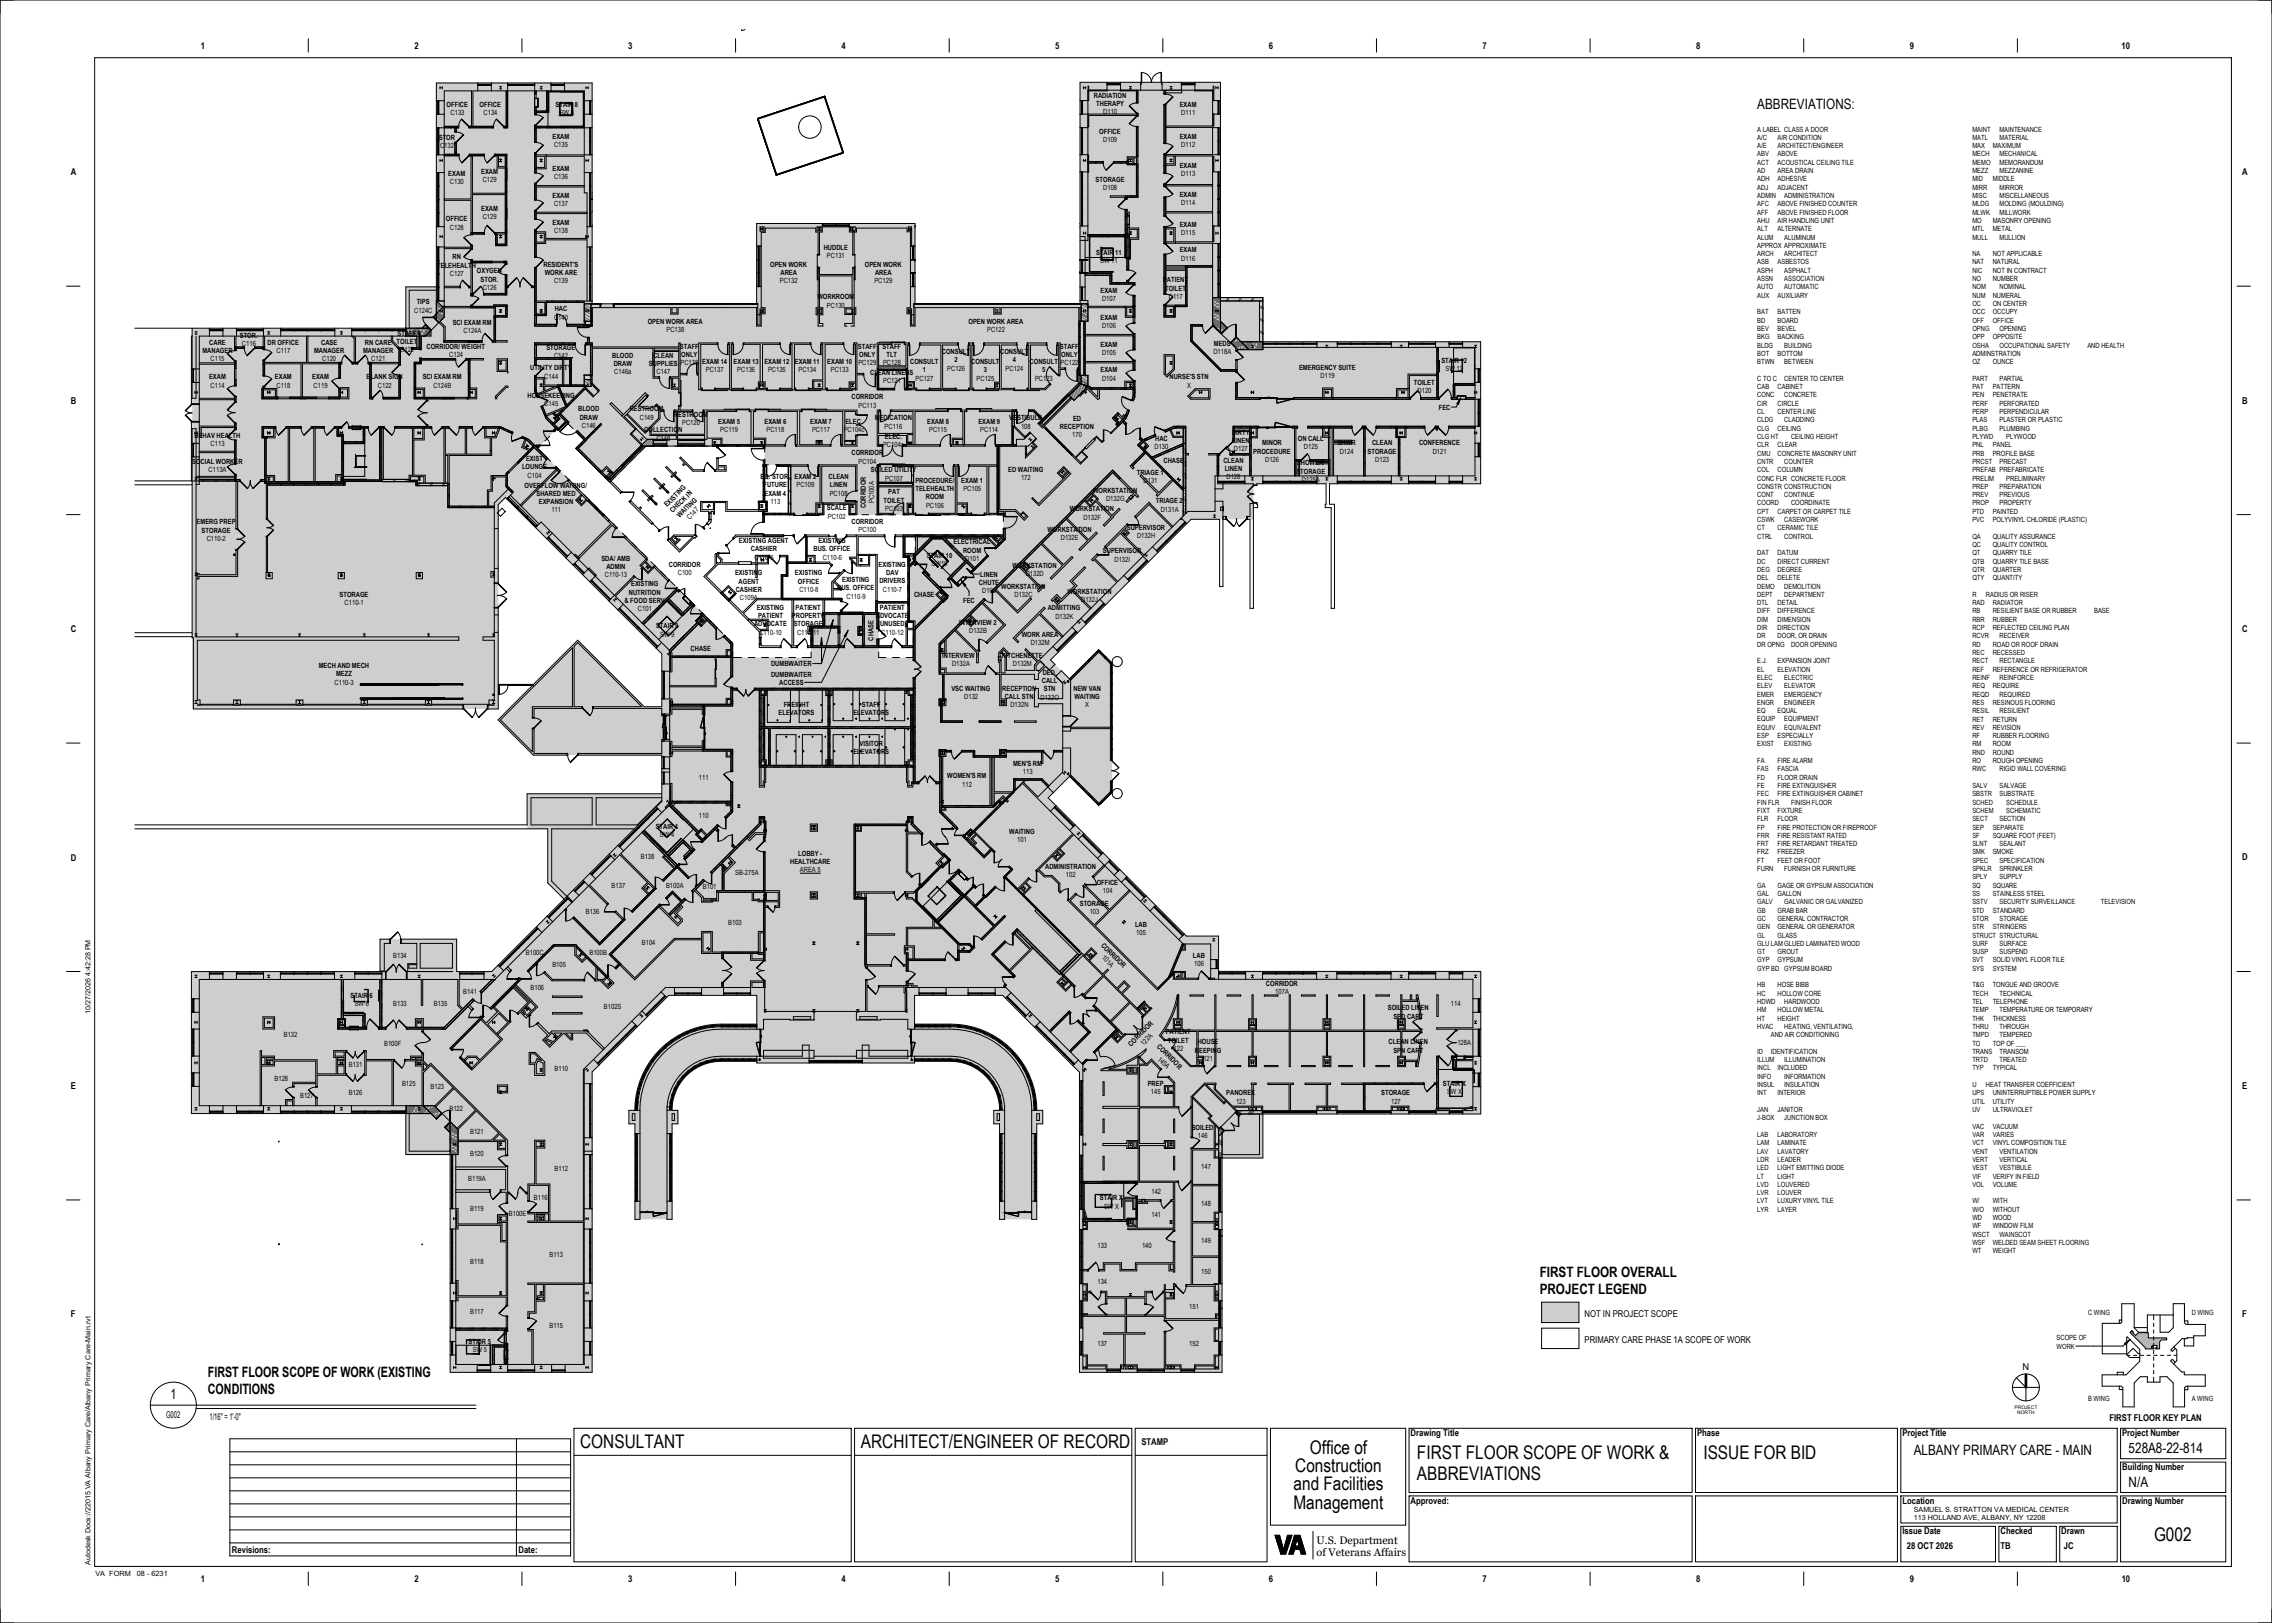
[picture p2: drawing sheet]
<svg xmlns="http://www.w3.org/2000/svg" width="1067mm" height="762mm" viewBox="0 0 1067 762" stroke-linecap="round" stroke-linejoin="round" font-family="sans-serif">
<defs><g id="words">
<g font-size="8.8">
<text x="272" y="680">CONSULTANT</text>
<text x="404" y="680">ARCHITECT/ENGINEER OF RECORD</text>
<text x="615" y="682">Office of</text>
<text x="665" y="685">FIRST FLOOR SCOPE OF WORK &amp;</text>
<text x="800" y="685">ISSUE FOR BID</text>
<text x="608" y="691">Construction</text>
<text x="665" y="695">ABBREVIATIONS</text>
<text x="607" y="700">and Facilities</text>
<text x="607" y="709">Management</text>
<text x="1011" y="723">G002</text>
</g>
<g font-size="6.7">
<text x="825" y="51">ABBREVIATIONS:</text>
<text x="723" y="600">FIRST FLOOR OVERALL</text>
<text x="723" y="608">PROJECT LEGEND</text>
<text x="98" y="647">FIRST FLOOR SCOPE OF WORK (EXISTING</text>
<text x="80" y="657">1</text>
<text x="98" y="654">CONDITIONS</text>
<text x="899" y="683">ALBANY PRIMARY CARE - MAIN</text>
<text x="999" y="682">528A8-22-814</text>
<text x="999" y="698">N/A</text>
</g>
<g font-size="5.1">
<text x="618" y="725">U.S. Department</text>
<text x="618" y="731">of Veterans Affairs</text>
</g>
<g font-size="4.4">
<text x="94" y="23">1</text>
<text x="195" y="23">2</text>
<text x="295" y="23">3</text>
<text x="395" y="23">4</text>
<text x="495" y="23">5</text>
<text x="596" y="23">6</text>
<text x="696" y="23">7</text>
<text x="796" y="23">8</text>
<text x="897" y="23">9</text>
<text x="996" y="23">10</text>
<text x="33" y="82">A</text>
<text x="1053" y="82">A</text>
<text x="33" y="190">B</text>
<text x="1053" y="189">B</text>
<text x="33" y="297">C</text>
<text x="1053" y="297">C</text>
<text x="33" y="404">D</text>
<text x="1053" y="404">D</text>
<text x="33" y="511">E</text>
<text x="1053" y="511">E</text>
<text x="33" y="619">F</text>
<text x="744" y="618">NOT IN PROJECT SCOPE</text>
<text x="1053" y="619">F</text>
<text x="744" y="631">PRIMARY CARE PHASE 1A SCOPE OF WORK</text>
<text x="950" y="643">N</text>
<text x="78" y="666">G002</text>
<text x="98" y="667">1/16&quot; = 1'-0&quot;</text>
<text x="990" y="667">FIRST FLOOR KEY PLAN</text>
<text x="662" y="674">Drawing Title</text>
<text x="797" y="674">Phase</text>
<text x="893" y="674">Project Title</text>
<text x="996" y="674">Project Number</text>
<text x="536" y="678">STAMP</text>
<text x="996" y="690">Building Number</text>
<text x="662" y="706">Approved:</text>
<text x="893" y="706">Location</text>
<text x="996" y="706">Drawing Number</text>
<text x="893" y="720">Issue Date</text>
<text x="939" y="720">Checked</text>
<text x="968" y="720">Drawn</text>
<text x="109" y="729">Revisions:</text>
<text x="243" y="729">Date:</text>
<text x="895" y="727">28 OCT 2026</text>
<text x="939" y="727">TB</text>
<text x="969" y="727">JC</text>
<text x="94" y="743">1</text>
<text x="195" y="743">2</text>
<text x="295" y="743">3</text>
<text x="395" y="743">4</text>
<text x="496" y="743">5</text>
<text x="596" y="743">6</text>
<text x="696" y="743">7</text>
<text x="796" y="743">8</text>
<text x="897" y="743">9</text>
<text x="996" y="743">10</text>
</g>
<g font-size="3.4">
<text x="514" y="46">RADIATION</text>
<text x="210" y="50">OFFICE</text>
<text x="225" y="50">OFFICE</text>
<text x="261" y="50">STAIR 8</text>
<text x="515" y="50">THERAPY</text>
<text x="518" y="54">D110</text>
<text x="554" y="50">EXAM</text>
<text x="212" y="54">C133</text>
<text x="227" y="54">C134</text>
<text x="263" y="54">SW 8</text>
<text x="555" y="54">D111</text>
<text x="206" y="66">STOR</text>
<text x="259" y="65">EXAM</text>
<text x="516" y="63">OFFICE</text>
<text x="554" y="65">EXAM</text>
<text x="825" y="62">A LABEL</text>
<text x="825" y="66">A/C</text>
<text x="835" y="66">AIR CONDITION</text>
<text x="838" y="62">CLASS A DOOR</text>
<text x="926" y="62">MAINT</text>
<text x="926" y="66">MATL</text>
<text x="939" y="62">MAINTENANCE</text>
<text x="939" y="66">MATERIAL</text>
<text x="207" y="69">C132</text>
<text x="260" y="69">C135</text>
<text x="518" y="67">D109</text>
<text x="555" y="69">D112</text>
<text x="825" y="70">A/E</text>
<text x="835" y="70">ARCHITECT/ENGINEER</text>
<text x="926" y="70">MAX</text>
<text x="936" y="70">MAXIMUM</text>
<text x="825" y="73">ABV</text>
<text x="825" y="77">ACT</text>
<text x="835" y="73">ABOVE</text>
<text x="835" y="77">ACOUSTICAL CEILING TILE</text>
<text x="926" y="73">MECH</text>
<text x="926" y="77">MEMO</text>
<text x="939" y="73">MECHANICAL</text>
<text x="939" y="77">MEMORANDUM</text>
<text x="211" y="83">EXAM</text>
<text x="226" y="82">EXAM</text>
<text x="259" y="80">EXAM</text>
<text x="554" y="79">EXAM</text>
<text x="555" y="83">D113</text>
<text x="825" y="81">AD</text>
<text x="835" y="81">AREA DRAIN</text>
<text x="926" y="81">MEZZ</text>
<text x="939" y="81">MEZZANINE</text>
<text x="211" y="87">C130</text>
<text x="227" y="86">C129</text>
<text x="260" y="84">C136</text>
<text x="514" y="85">STORAGE</text>
<text x="518" y="89">D108</text>
<text x="825" y="85">ADH</text>
<text x="825" y="89">ADJ</text>
<text x="835" y="85">ADHESIVE</text>
<text x="835" y="89">ADJACENT</text>
<text x="926" y="85">MID</text>
<text x="926" y="89">MIRR</text>
<text x="936" y="85">MIDDLE</text>
<text x="939" y="89">MIRROR</text>
<text x="259" y="93">EXAM</text>
<text x="554" y="92">EXAM</text>
<text x="825" y="93">ADMIN</text>
<text x="838" y="93">ADMINISTRATION</text>
<text x="926" y="93">MISC</text>
<text x="939" y="93">MISCELLANEOUS</text>
<text x="226" y="99">EXAM</text>
<text x="260" y="97">C137</text>
<text x="555" y="96">D114</text>
<text x="825" y="97">AFC</text>
<text x="825" y="101">AFF</text>
<text x="835" y="97">ABOVE FINISHED COUNTER</text>
<text x="835" y="101">ABOVE FINISHED FLOOR</text>
<text x="926" y="97">MLDG</text>
<text x="926" y="101">MLWK</text>
<text x="939" y="97">MOLDING (MOULDING)</text>
<text x="939" y="101">MILLWORK</text>
<text x="209" y="104">OFFICE</text>
<text x="211" y="108">C128</text>
<text x="227" y="103">C129</text>
<text x="259" y="106">EXAM</text>
<text x="554" y="107">EXAM</text>
<text x="825" y="105">AHU</text>
<text x="835" y="105">AIR HANDLING UNIT</text>
<text x="926" y="105">MO</text>
<text x="936" y="105">MASONRY OPENING</text>
<text x="260" y="110">C138</text>
<text x="555" y="111">D115</text>
<text x="825" y="109">ALT</text>
<text x="825" y="112">ALUM</text>
<text x="835" y="109">ALTERNATE</text>
<text x="838" y="112">ALUMINUM</text>
<text x="926" y="109">MTL</text>
<text x="926" y="112">MULL</text>
<text x="936" y="109">METAL</text>
<text x="939" y="112">MULLION</text>
<text x="387" y="117">HUDDLE</text>
<text x="515" y="120">STAIR 11</text>
<text x="554" y="118">EXAM</text>
<text x="825" y="116">APPROX APPROXIMATE</text>
<text x="205" y="126">TELEHEALTH</text>
<text x="212" y="122">RN</text>
<text x="255" y="125">RESIDENT'S</text>
<text x="362" y="125">OPEN WORK</text>
<text x="388" y="121">PC131</text>
<text x="406" y="125">OPEN WORK</text>
<text x="517" y="124">SW 11</text>
<text x="555" y="122">D116</text>
<text x="825" y="120">ARCH</text>
<text x="825" y="124">ASB</text>
<text x="835" y="124">ASBESTOS</text>
<text x="838" y="120">ARCHITECT</text>
<text x="926" y="120">NA</text>
<text x="926" y="124">NAT</text>
<text x="936" y="120">NOT APPLICABLE</text>
<text x="936" y="124">NATURAL</text>
<text x="211" y="130">C127</text>
<text x="224" y="128">OXYGEN</text>
<text x="256" y="129">WORK ARE</text>
<text x="366" y="129">AREA</text>
<text x="411" y="129">AREA</text>
<text x="825" y="128">ASPH</text>
<text x="825" y="132">ASSN</text>
<text x="838" y="128">ASPHALT</text>
<text x="838" y="132">ASSOCIATION</text>
<text x="926" y="128">NIC</text>
<text x="926" y="132">NO</text>
<text x="936" y="128">NOT IN CONTRACT</text>
<text x="936" y="132">NUMBER</text>
<text x="226" y="132">STOR.</text>
<text x="227" y="136">C126</text>
<text x="260" y="133">C139</text>
<text x="366" y="133">PC132</text>
<text x="411" y="133">PC129</text>
<text x="517" y="138">EXAM</text>
<text x="546" y="133">PATIENT</text>
<text x="547" y="136">TOILET</text>
<text x="825" y="136">AUTO</text>
<text x="838" y="136">AUTOMATIC</text>
<text x="926" y="136">NOM</text>
<text x="939" y="136">NOMINAL</text>
<text x="196" y="143">TIPS</text>
<text x="384" y="140">WORKROOM</text>
<text x="517" y="141">D107</text>
<text x="549" y="140">D117</text>
<text x="825" y="140">AUX</text>
<text x="835" y="140">AUXILIARY</text>
<text x="926" y="140">NUM</text>
<text x="926" y="144">OC</text>
<text x="936" y="140">NUMERAL</text>
<text x="936" y="144">ON CENTER</text>
<text x="195" y="147">C124C</text>
<text x="260" y="146">HAC</text>
<text x="388" y="144">PC130</text>
<text x="825" y="148">BAT</text>
<text x="835" y="148">BATTEN</text>
<text x="926" y="148">OCC</text>
<text x="936" y="148">OCCUPY</text>
<text x="213" y="153">SCI EXAM RM</text>
<text x="260" y="150">C140</text>
<text x="304" y="152">OPEN WORK AREA</text>
<text x="313" y="156">PC138</text>
<text x="455" y="152">OPEN WORK AREA</text>
<text x="464" y="156">PC122</text>
<text x="517" y="150">EXAM</text>
<text x="517" y="154">D106</text>
<text x="825" y="151">BD</text>
<text x="825" y="155">BEV</text>
<text x="835" y="151">BOARD</text>
<text x="835" y="155">BEVEL</text>
<text x="926" y="151">OFF</text>
<text x="926" y="155">OPNG</text>
<text x="936" y="151">OFFICE</text>
<text x="939" y="155">OPENING</text>
<text x="98" y="162">CARE</text>
<text x="113" y="159">STOR.</text>
<text x="126" y="162">DR OFFICE</text>
<text x="151" y="162">CASE</text>
<text x="171" y="162">RN CARE TOILET</text>
<text x="187" y="158">STAFF</text>
<text x="218" y="157">C124A</text>
<text x="825" y="159">BKG</text>
<text x="835" y="159">BACKING</text>
<text x="926" y="159">OPP</text>
<text x="936" y="159">OPPOSITE</text>
<text x="95" y="166">MANAGER</text>
<text x="114" y="162">C116</text>
<text x="130" y="166">C117</text>
<text x="147" y="166">MANAGER</text>
<text x="170" y="166">MANAGER</text>
<text x="188" y="165">C122</text>
<text x="200" y="164">CORRIDOR/ WEIGHT</text>
<text x="211" y="168">C124</text>
<text x="257" y="164">STORAGE</text>
<text x="287" y="168">BLOOD</text>
<text x="307" y="168">CLEAN</text>
<text x="319" y="164">STAFF</text>
<text x="320" y="168">ONLY</text>
<text x="403" y="164">STAFF</text>
<text x="403" y="168">ONLY</text>
<text x="414" y="164">STAFF</text>
<text x="416" y="168">TLT</text>
<text x="442" y="166">CONSULT</text>
<text x="470" y="166">CONSULT</text>
<text x="498" y="164">STAFF</text>
<text x="498" y="168">ONLY</text>
<text x="517" y="163">EXAM</text>
<text x="517" y="167">D105</text>
<text x="570" y="166">D118A</text>
<text x="570" y="162">MEDS</text>
<text x="825" y="163">BLDG</text>
<text x="825" y="167">BOT</text>
<text x="835" y="167">BOTTOM</text>
<text x="838" y="163">BUILDING</text>
<text x="926" y="163">OSHA</text>
<text x="926" y="167">ADMINSTRATION</text>
<text x="939" y="163">OCCUPATIONAL SAFETY</text>
<text x="980" y="163">AND HEALTH</text>
<text x="99" y="170">C115</text>
<text x="151" y="170">C120</text>
<text x="174" y="170">C121</text>
<text x="249" y="174">UTILITY DIRTY</text>
<text x="260" y="168">C142</text>
<text x="288" y="172">DRAW</text>
<text x="305" y="172">SUPPLIES</text>
<text x="320" y="171">PC138</text>
<text x="330" y="171">EXAM 14</text>
<text x="344" y="171">EXAM 13</text>
<text x="359" y="171">EXAM 12</text>
<text x="373" y="171">EXAM 11</text>
<text x="388" y="171">EXAM 10</text>
<text x="403" y="171">PC129</text>
<text x="415" y="171">PC128</text>
<text x="427" y="171">CONSULT</text>
<text x="448" y="170">2</text>
<text x="456" y="171">CONSULT</text>
<text x="476" y="170">4</text>
<text x="483" y="171">CONSULT</text>
<text x="498" y="171">PC122</text>
<text x="610" y="174">EMERGENCY SUITE</text>
<text x="677" y="170">STAIR 12</text>
<text x="825" y="171">BTWN</text>
<text x="838" y="171">BETWEEN</text>
<text x="926" y="171">OZ</text>
<text x="936" y="171">OUNCE</text>
<text x="98" y="178">EXAM</text>
<text x="129" y="178">EXAM</text>
<text x="147" y="178">EXAM</text>
<text x="172" y="178">BLANK SIGN</text>
<text x="198" y="178">SCI EXAM RM</text>
<text x="256" y="178">C144</text>
<text x="288" y="176">C146a</text>
<text x="308" y="176">C147</text>
<text x="331" y="175">PC137</text>
<text x="346" y="175">PC136</text>
<text x="361" y="175">PC135</text>
<text x="375" y="175">PC134</text>
<text x="390" y="175">PC133</text>
<text x="409" y="176">CLEAN LINENS</text>
<text x="415" y="180">PC121</text>
<text x="430" y="179">PC127</text>
<text x="433" y="175">1</text>
<text x="445" y="174">PC126</text>
<text x="459" y="179">PC125</text>
<text x="462" y="175">3</text>
<text x="472" y="174">PC124</text>
<text x="486" y="179">PC123</text>
<text x="489" y="175">5</text>
<text x="517" y="175">EXAM</text>
<text x="517" y="179">D104</text>
<text x="549" y="178">NURSE'S STN</text>
<text x="620" y="178">D119</text>
<text x="679" y="174">SW 12</text>
<text x="825" y="179">C TO C</text>
<text x="838" y="179">CENTER TO CENTER</text>
<text x="926" y="179">PART</text>
<text x="939" y="179">PARTIAL</text>
<text x="99" y="182">C114</text>
<text x="130" y="182">C118</text>
<text x="147" y="182">C119</text>
<text x="177" y="182">C122</text>
<text x="203" y="182">C124B</text>
<text x="557" y="182">X</text>
<text x="664" y="181">TOILET</text>
<text x="666" y="185">D120</text>
<text x="825" y="183">CAB</text>
<text x="835" y="183">CABINET</text>
<text x="926" y="183">PAT</text>
<text x="936" y="183">PATTERN</text>
<text x="248" y="187">HOUSEKEEPING</text>
<text x="256" y="191">C145</text>
<text x="400" y="187">CORRIDOR</text>
<text x="403" y="191">PC113</text>
<text x="825" y="187">CONC</text>
<text x="825" y="190">CIR</text>
<text x="835" y="190">CIRCLE</text>
<text x="838" y="187">CONCRETE</text>
<text x="926" y="187">PEN</text>
<text x="926" y="191">PERF</text>
<text x="936" y="187">PENETRATE</text>
<text x="939" y="191">PERFORATED</text>
<text x="271" y="193">BLOOD</text>
<text x="272" y="197">DRAW</text>
<text x="296" y="193">RESTROOM</text>
<text x="300" y="197">C149</text>
<text x="316" y="196">RESTROOM</text>
<text x="411" y="197">MEDICATION</text>
<text x="474" y="197">VESTIBULE</text>
<text x="504" y="198">ED</text>
<text x="676" y="192">FEC</text>
<text x="825" y="194">CL</text>
<text x="835" y="194">CENTER LINE</text>
<text x="926" y="194">PERP</text>
<text x="939" y="194">PERPENDICULAR</text>
<text x="273" y="201">C146</text>
<text x="302" y="203">COLLECTION</text>
<text x="320" y="200">PC120</text>
<text x="337" y="199">EXAM 5</text>
<text x="338" y="203">PC119</text>
<text x="359" y="199">EXAM 6</text>
<text x="360" y="203">PC118</text>
<text x="380" y="199">EXAM 7</text>
<text x="381" y="203">PC117</text>
<text x="396" y="203">PC104c</text>
<text x="397" y="199">ELEC.</text>
<text x="415" y="201">PC116</text>
<text x="435" y="199">EXAM 8</text>
<text x="436" y="203">PC115</text>
<text x="459" y="199">EXAM 9</text>
<text x="460" y="203">PC114</text>
<text x="479" y="201">108</text>
<text x="498" y="201">RECEPTION</text>
<text x="825" y="198">CLDG</text>
<text x="825" y="202">CLG</text>
<text x="835" y="202">CEILING</text>
<text x="838" y="198">CLADDING</text>
<text x="926" y="198">PLAS</text>
<text x="926" y="202">PLBG</text>
<text x="939" y="198">PLASTER OR PLASTIC</text>
<text x="939" y="202">PLUMBING</text>
<text x="91" y="206">BEHAV HEALTH</text>
<text x="99" y="210">C113</text>
<text x="308" y="207">C148</text>
<text x="415" y="206">ELEC.</text>
<text x="503" y="205">170</text>
<text x="542" y="207">HAC</text>
<text x="578" y="204">DIRTY</text>
<text x="578" y="208">LINEN</text>
<text x="593" y="209">MINOR</text>
<text x="609" y="207">ON CALL</text>
<text x="628" y="209">SHWR</text>
<text x="644" y="209">CLEAN</text>
<text x="666" y="209">CONFERENCE</text>
<text x="825" y="206">CLG HT</text>
<text x="825" y="210">CLR</text>
<text x="835" y="210">CLEAR</text>
<text x="841" y="206">CEILING HEIGHT</text>
<text x="926" y="206">PLYWD</text>
<text x="942" y="206">PLYWOOD</text>
<text x="400" y="214">CORRIDOR</text>
<text x="415" y="210">PC104a</text>
<text x="542" y="211">D130</text>
<text x="579" y="212">D127</text>
<text x="588" y="213">PROCEDURE</text>
<text x="612" y="211">D125</text>
<text x="629" y="213">D124</text>
<text x="642" y="213">STORAGE</text>
<text x="673" y="213">D121</text>
<text x="825" y="214">CMU</text>
<text x="835" y="214">CONCRETE MASONRY UNIT</text>
<text x="926" y="210">PNL</text>
<text x="926" y="214">PRB</text>
<text x="936" y="210">PANEL</text>
<text x="936" y="214">PROFILE BASE</text>
<text x="90" y="218">SOCIAL WORKER</text>
<text x="98" y="222">C113A</text>
<text x="245" y="220">LOUNGE</text>
<text x="247" y="216">EXIST</text>
<text x="403" y="218">PC104</text>
<text x="409" y="222">SOILED UTILITY</text>
<text x="473" y="222">ED WAITING</text>
<text x="546" y="217">CHASE</text>
<text x="574" y="217">CLEAN</text>
<text x="575" y="221">LINEN</text>
<text x="594" y="217">D126</text>
<text x="609" y="218">SHOWER/</text>
<text x="646" y="217">D123</text>
<text x="825" y="218">CNTR</text>
<text x="825" y="222">COL</text>
<text x="835" y="222">COLUMN</text>
<text x="838" y="218">COUNTER</text>
<text x="926" y="218">PRCST</text>
<text x="926" y="222">PREFAB PREFABRICATE</text>
<text x="939" y="218">PRECAST</text>
<text x="248" y="224">C104</text>
<text x="357" y="225">EQ. STOR.</text>
<text x="373" y="225">EXAM 2</text>
<text x="389" y="225">CLEAN</text>
<text x="416" y="226">PC107</text>
<text x="430" y="227">PROCEDURE/</text>
<text x="451" y="227">EXAM 1</text>
<text x="479" y="226">172</text>
<text x="534" y="223">TRIAGE 1</text>
<text x="537" y="227">D131</text>
<text x="576" y="225">D128</text>
<text x="609" y="222">STORAGE</text>
<text x="611" y="226">D125A</text>
<text x="825" y="226">CONC FLR CONCRETE FLOOR</text>
<text x="926" y="226">PRELIM</text>
<text x="942" y="226">PRELIMINARY</text>
<text x="246" y="229">OVERFLOW WAITING/</text>
<text x="252" y="233">SHARED MED</text>
<text x="358" y="229">FUTURE</text>
<text x="359" y="233">EXAM 4</text>
<text x="374" y="229">PC109</text>
<text x="390" y="233">PC108</text>
<text x="390" y="229">LINEN</text>
<text x="417" y="232">PAT</text>
<text x="430" y="231">TELEHEALTH</text>
<text x="452" y="231">PC105</text>
<text x="513" y="231">WORKSTATION</text>
<text x="825" y="230">CONSTR CONSTRUCTION</text>
<text x="825" y="233">CONT</text>
<text x="838" y="233">CONTINUE</text>
<text x="926" y="230">PREP</text>
<text x="926" y="233">PREV</text>
<text x="939" y="230">PREPARATION</text>
<text x="939" y="233">PREVIOUS</text>
<text x="253" y="237">EXPANSION</text>
<text x="313" y="238" transform="rotate(-45 313 238)">EXISTING</text>
<text x="362" y="237">113</text>
<text x="388" y="240">SCALE</text>
<text x="406" y="239" transform="rotate(-90 406 239)">CORRIDOR</text>
<text x="410" y="236" transform="rotate(-90 410 236)">PC100A</text>
<text x="415" y="236">TOILET</text>
<text x="416" y="240">PC103</text>
<text x="435" y="234">ROOM</text>
<text x="435" y="238">PC106</text>
<text x="519" y="235">D132G</text>
<text x="543" y="236">TRIAGE 2</text>
<text x="825" y="237">COORD</text>
<text x="841" y="237">COORDINATE</text>
<text x="926" y="237">PROP</text>
<text x="939" y="237">PROPERTY</text>
<text x="259" y="241">111</text>
<text x="316" y="241" transform="rotate(-45 316 241)">CHECK IN</text>
<text x="319" y="243" transform="rotate(-45 319 243)">WAITING</text>
<text x="324" y="244" transform="rotate(-45 324 244)">C147</text>
<text x="389" y="244">PC102</text>
<text x="400" y="246">CORRIDOR</text>
<text x="502" y="240">WORKSTATION</text>
<text x="509" y="244">D132F</text>
<text x="545" y="240">D131A</text>
<text x="825" y="241">CPT</text>
<text x="825" y="245">CSWK</text>
<text x="835" y="241">CARPET OR CARPET TILE</text>
<text x="838" y="245">CASEWORK</text>
<text x="926" y="241">PTD</text>
<text x="926" y="245">PVC</text>
<text x="936" y="241">PAINTED</text>
<text x="936" y="245">POLYVINYL CHLORIDE (PLASTIC)</text>
<text x="92" y="246">EMERG PREP</text>
<text x="95" y="250">STORAGE</text>
<text x="403" y="250">PC100</text>
<text x="492" y="250">WORKSTATION</text>
<text x="529" y="249">SUPERVISOR</text>
<text x="825" y="249">CT</text>
<text x="835" y="249">CERAMIC TILE</text>
<text x="97" y="254">C110-2</text>
<text x="347" y="255">EXISTING AGENT</text>
<text x="384" y="255">EXISTING</text>
<text x="448" y="256">ELECTRICAL</text>
<text x="498" y="253">D132E</text>
<text x="534" y="253">D132H</text>
<text x="825" y="253">CTRL</text>
<text x="838" y="253">CONTROL</text>
<text x="926" y="253">QA</text>
<text x="926" y="257">QC</text>
<text x="936" y="253">QUALITY ASSURANCE</text>
<text x="936" y="257">QUALITY CONTROL</text>
<text x="282" y="263">SDA/ AMB</text>
<text x="353" y="259">CASHIER</text>
<text x="354" y="263">C110-5</text>
<text x="382" y="259">BUS. OFFICE</text>
<text x="386" y="263">C110-6</text>
<text x="435" y="262">STAIR 10</text>
<text x="452" y="259">ROOM</text>
<text x="453" y="263">D101</text>
<text x="518" y="260">SUPERVISOR</text>
<text x="523" y="264">D132I</text>
<text x="825" y="261">DAT</text>
<text x="835" y="261">DATUM</text>
<text x="926" y="261">QT</text>
<text x="936" y="261">QUARRY TILE</text>
<text x="285" y="267">ADMIN</text>
<text x="314" y="266">CORRIDOR</text>
<text x="318" y="270">C100</text>
<text x="413" y="266">EXISTING</text>
<text x="416" y="270">DAV</text>
<text x="437" y="266">SW10</text>
<text x="475" y="267">WORKSTATION</text>
<text x="825" y="265">DC</text>
<text x="825" y="269">DEG</text>
<text x="835" y="265">DIRECT CURRENT</text>
<text x="835" y="269">DEGREE</text>
<text x="926" y="265">QTB</text>
<text x="926" y="269">QTR</text>
<text x="936" y="265">QUARRY TILE BASE</text>
<text x="936" y="269">QUARTER</text>
<text x="284" y="271">C110-13</text>
<text x="296" y="275">EXISTING</text>
<text x="345" y="270">EXISTING</text>
<text x="347" y="274">AGENT</text>
<text x="373" y="270">EXISTING</text>
<text x="375" y="274">OFFICE</text>
<text x="395" y="273">EXISTING</text>
<text x="413" y="274">DRIVERS</text>
<text x="460" y="275">CHUTE</text>
<text x="460" y="271">LINEN</text>
<text x="482" y="271">D132D</text>
<text x="825" y="272">DEL</text>
<text x="835" y="272">DELETE</text>
<text x="926" y="272">QTY</text>
<text x="936" y="272">QUANTITY</text>
<text x="159" y="280">STORAGE</text>
<text x="295" y="279">NUTRITION</text>
<text x="345" y="278">CASHIER</text>
<text x="347" y="282">C109A</text>
<text x="375" y="278">C110-8</text>
<text x="393" y="277">BUS. OFFICE</text>
<text x="397" y="281">C110-9</text>
<text x="415" y="278">C110-7</text>
<text x="429" y="280">CHASE</text>
<text x="461" y="279">D100</text>
<text x="470" y="276">WORKSTATION</text>
<text x="476" y="280">D132C</text>
<text x="501" y="279">WORKSTATION</text>
<text x="825" y="276">DEMO</text>
<text x="825" y="280">DEPT</text>
<text x="838" y="276">DEMOLITION</text>
<text x="838" y="280">DEPARTMENT</text>
<text x="926" y="280">R</text>
<text x="932" y="280">RADIUS OR RISER</text>
<text x="162" y="284">C110-1</text>
<text x="293" y="283">&amp; FOOD SERV</text>
<text x="300" y="287">C101</text>
<text x="355" y="286">EXISTING</text>
<text x="374" y="286">PATIENT</text>
<text x="413" y="286">PATIENT</text>
<text x="452" y="283">FEC</text>
<text x="492" y="287">ADMITTING</text>
<text x="508" y="283">D132J</text>
<text x="825" y="284">DTL</text>
<text x="835" y="284">DETAIL</text>
<text x="926" y="284">RAD</text>
<text x="936" y="284">RADIATOR</text>
<text x="356" y="290">PATIENT</text>
<text x="372" y="290">PROPERTY</text>
<text x="411" y="290">ADVOCATE</text>
<text x="450" y="293">INTERVIEW 2</text>
<text x="496" y="290">D132K</text>
<text x="825" y="288">DIFF</text>
<text x="825" y="292">DIM</text>
<text x="835" y="288">DIFFERENCE</text>
<text x="835" y="292">DIMENSION</text>
<text x="926" y="288">RB</text>
<text x="926" y="292">RBR</text>
<text x="936" y="288">RESILIENT BASE OR RUBBER</text>
<text x="936" y="292">RUBBER</text>
<text x="983" y="288">BASE</text>
<text x="308" y="295">STAIR 9</text>
<text x="310" y="299">SW 9</text>
<text x="354" y="294">ADVOCATE</text>
<text x="357" y="298">C110-10</text>
<text x="373" y="294">STORAGE</text>
<text x="374" y="298">C110-11</text>
<text x="412" y="294">(UNUSED)</text>
<text x="414" y="298">C110-12</text>
<text x="455" y="297">D132B</text>
<text x="480" y="299">WORK AREA</text>
<text x="825" y="296">DIR</text>
<text x="825" y="300">DR</text>
<text x="835" y="296">DIRECTION</text>
<text x="835" y="300">DOOR, OR DRAIN</text>
<text x="926" y="296">RCP</text>
<text x="926" y="300">RCVR</text>
<text x="936" y="296">REFLECTED CEILING PLAN</text>
<text x="939" y="300">RECEIVER</text>
<text x="324" y="305">CHASE</text>
<text x="410" y="301" transform="rotate(-90 410 301)">CHASE</text>
<text x="484" y="303">D132M</text>
<text x="825" y="304">DR OPNG</text>
<text x="841" y="304">DOOR OPENING</text>
<text x="926" y="304">RD</text>
<text x="936" y="304">ROAD OR ROOF DRAIN</text>
<text x="442" y="309">INTERVIEW 1</text>
<text x="470" y="309">KITCHENETTE</text>
<text x="825" y="311">E.J.</text>
<text x="835" y="311">EXPANSION JOINT</text>
<text x="926" y="308">REC</text>
<text x="926" y="311">RECT</text>
<text x="936" y="308">RECESSED</text>
<text x="939" y="311">RECTANGLE</text>
<text x="150" y="314">MECH AND MECH</text>
<text x="158" y="318">MEZZ</text>
<text x="362" y="313">DUMBWAITER</text>
<text x="362" y="318">DUMBWAITER</text>
<text x="447" y="313">D132A</text>
<text x="476" y="313">D132M</text>
<text x="490" y="317">DED.</text>
<text x="825" y="315">EL</text>
<text x="835" y="315">ELEVATION</text>
<text x="926" y="315">REF</text>
<text x="936" y="315">REFERENCE OR REFRIGERATOR</text>
<text x="157" y="321">C110-3</text>
<text x="366" y="322">ACCESS</text>
<text x="489" y="321">CALL</text>
<text x="825" y="319">ELEC</text>
<text x="825" y="323">ELEV</text>
<text x="838" y="319">ELECTRIC</text>
<text x="838" y="323">ELEVATOR</text>
<text x="926" y="319">REINF</text>
<text x="926" y="323">REQ</text>
<text x="936" y="323">REQUIRE</text>
<text x="939" y="319">REINFORCE</text>
<text x="447" y="324">VSC WAITING</text>
<text x="453" y="328">D132</text>
<text x="471" y="324">RECEPTION</text>
<text x="472" y="328">CALL STN</text>
<text x="489" y="328">D132O</text>
<text x="490" y="325">STN</text>
<text x="504" y="324">NEW VAN</text>
<text x="504" y="328">WAITING</text>
<text x="825" y="327">EMER</text>
<text x="838" y="327">EMERGENCY</text>
<text x="926" y="327">REQD</text>
<text x="939" y="327">REQUIRED</text>
<text x="366" y="336">ELEVATORS</text>
<text x="368" y="332">FREIGHT</text>
<text x="401" y="336">ELEVATORS</text>
<text x="405" y="332">STAFF</text>
<text x="474" y="332">D132N</text>
<text x="510" y="332">X</text>
<text x="825" y="331">ENGR</text>
<text x="825" y="335">EQ</text>
<text x="835" y="335">EQUAL</text>
<text x="838" y="331">ENGINEER</text>
<text x="926" y="331">RES</text>
<text x="926" y="335">RESIL</text>
<text x="936" y="331">RESINOUS FLOORING</text>
<text x="939" y="335">RESILIENT</text>
<text x="825" y="339">EQUIP</text>
<text x="838" y="339">EQUIPMENT</text>
<text x="926" y="339">RET</text>
<text x="936" y="339">RETURN</text>
<text x="825" y="343">EQUIV</text>
<text x="825" y="347">ESP</text>
<text x="835" y="347">ESPECIALLY</text>
<text x="838" y="343">EQUIVALENT</text>
<text x="926" y="343">REV</text>
<text x="926" y="347">RF</text>
<text x="936" y="343">REVISION</text>
<text x="936" y="347">RUBBER FLOORING</text>
<text x="404" y="350">VISITOR</text>
<text x="825" y="350">EXIST</text>
<text x="838" y="350">EXISTING</text>
<text x="926" y="350">RM</text>
<text x="936" y="350">ROOM</text>
<text x="401" y="354">ELEVATORS</text>
<text x="476" y="360">MEN'S RM</text>
<text x="825" y="358">FA</text>
<text x="835" y="358">FIRE ALARM</text>
<text x="926" y="354">RND</text>
<text x="926" y="358">RO</text>
<text x="936" y="354">ROUND</text>
<text x="936" y="358">ROUGH OPENING</text>
<text x="445" y="365">WOMEN'S RM</text>
<text x="480" y="363">113</text>
<text x="825" y="362">FAS</text>
<text x="835" y="362">FASCIA</text>
<text x="926" y="362">RWC</text>
<text x="939" y="362">RIGID WALL COVERING</text>
<text x="328" y="366">111</text>
<text x="452" y="369">112</text>
<text x="825" y="366">FD</text>
<text x="825" y="370">FE</text>
<text x="835" y="366">FLOOR DRAIN</text>
<text x="835" y="370">FIRE EXTINGUISHER</text>
<text x="926" y="370">SALV</text>
<text x="939" y="370">SALVAGE</text>
<text x="825" y="374">FEC</text>
<text x="825" y="378">FIN FLR</text>
<text x="835" y="374">FIRE EXTINGUISHER CABINET</text>
<text x="841" y="378">FINISH FLOOR</text>
<text x="926" y="374">SBSTR</text>
<text x="926" y="378">SCHED</text>
<text x="939" y="374">SUBSTRATE</text>
<text x="942" y="378">SCHEDULE</text>
<text x="328" y="384">110</text>
<text x="825" y="382">FIXT</text>
<text x="835" y="382">FIXTURE</text>
<text x="926" y="382">SCHEM</text>
<text x="942" y="382">SCHEMATIC</text>
<text x="308" y="389">STAIR 4</text>
<text x="825" y="386">FLR</text>
<text x="825" y="389">FP</text>
<text x="835" y="386">FLOOR</text>
<text x="835" y="389">FIRE PROTECTION OR FIREPROOF</text>
<text x="926" y="386">SECT</text>
<text x="926" y="389">SEP</text>
<text x="936" y="389">SEPARATE</text>
<text x="939" y="386">SECTION</text>
<text x="310" y="393">SW 4</text>
<text x="474" y="391">WAITING</text>
<text x="478" y="395">101</text>
<text x="825" y="393">FRR</text>
<text x="835" y="393">FIRE RESISTANT RATED</text>
<text x="926" y="393">SF</text>
<text x="936" y="393">SQUARE FOOT (FEET)</text>
<text x="375" y="402">LOBBY -</text>
<text x="825" y="397">FRT</text>
<text x="825" y="401">FRZ</text>
<text x="835" y="397">FIRE RETARDANT TREATED</text>
<text x="835" y="401">FREEZER</text>
<text x="926" y="397">SLNT</text>
<text x="926" y="401">SMK</text>
<text x="936" y="401">SMOKE</text>
<text x="939" y="397">SEALANT</text>
<text x="301" y="403">B138</text>
<text x="371" y="406">HEALTHCARE</text>
<text x="491" y="408">ADMINISTRATION</text>
<text x="825" y="405">FT</text>
<text x="835" y="405">FEET OR FOOT</text>
<text x="926" y="405">SPEC</text>
<text x="939" y="405">SPECIFICATION</text>
<text x="345" y="411">SB-275A</text>
<text x="376" y="410">AREA 5</text>
<text x="500" y="412">102</text>
<text x="825" y="409">FURN</text>
<text x="838" y="409">FURNISH OR FURNITURE</text>
<text x="926" y="409">SPKLR</text>
<text x="926" y="413">SPLY</text>
<text x="939" y="409">SPRINKLER</text>
<text x="939" y="413">SUPPLY</text>
<text x="287" y="417">B137</text>
<text x="313" y="417">B100A</text>
<text x="330" y="418">B101</text>
<text x="515" y="415">OFFICE</text>
<text x="518" y="419">104</text>
<text x="825" y="417">GA</text>
<text x="835" y="417">GAGE OR GYPSUM ASSOCIATION</text>
<text x="926" y="417">SQ</text>
<text x="936" y="417">SQUARE</text>
<text x="507" y="425">STORAGE</text>
<text x="825" y="421">GAL</text>
<text x="825" y="425">GALV</text>
<text x="835" y="421">GALLON</text>
<text x="838" y="425">GALVANIC OR GALVANIZED</text>
<text x="926" y="421">SS</text>
<text x="926" y="425">SSTV</text>
<text x="936" y="421">STAINLESS STEEL</text>
<text x="939" y="425">SECURITY SURVEILLANCE</text>
<text x="986" y="425">TELEVISION</text>
<text x="275" y="429">B136</text>
<text x="512" y="429">103</text>
<text x="825" y="428">GB</text>
<text x="835" y="428">GRAB BAR</text>
<text x="926" y="428">STD</text>
<text x="936" y="428">STANDARD</text>
<text x="342" y="434">B103</text>
<text x="533" y="435">LAB</text>
<text x="825" y="432">GC</text>
<text x="825" y="436">GEN</text>
<text x="835" y="432">GENERAL CONTRACTOR</text>
<text x="835" y="436">GENERAL OR GENERATOR</text>
<text x="926" y="432">STOR</text>
<text x="926" y="436">STR</text>
<text x="936" y="436">STRINGERS</text>
<text x="939" y="432">STORAGE</text>
<text x="301" y="444">B104</text>
<text x="517" y="444" transform="rotate(45 517 444)">CORRIDOR</text>
<text x="534" y="439">105</text>
<text x="825" y="440">GL</text>
<text x="835" y="440">GLASS</text>
<text x="926" y="440">STRUCT STRUCTURAL</text>
<text x="185" y="450">B134</text>
<text x="247" y="448">B100C</text>
<text x="277" y="448">B100B</text>
<text x="517" y="450" transform="rotate(45 517 450)">101A</text>
<text x="560" y="450">LAB</text>
<text x="825" y="444">GLU LAM GLUED LAMINATED WOOD</text>
<text x="825" y="448">GT</text>
<text x="835" y="448">GROUT</text>
<text x="926" y="444">SURF</text>
<text x="926" y="448">SUSP</text>
<text x="939" y="444">SURFACE</text>
<text x="939" y="448">SUSPEND</text>
<text x="259" y="454">B105</text>
<text x="561" y="453">106</text>
<text x="825" y="452">GYP</text>
<text x="825" y="456">GYP BD GYPSUM BOARD</text>
<text x="835" y="452">GYPSUM</text>
<text x="926" y="452">SVT</text>
<text x="926" y="456">SYS</text>
<text x="936" y="452">SOLID VINYL FLOOR TILE</text>
<text x="936" y="456">SYSTEM</text>
<text x="218" y="467">B141</text>
<text x="249" y="465">B106</text>
<text x="594" y="463">CORRIDOR</text>
<text x="599" y="467">107A</text>
<text x="825" y="464">HB</text>
<text x="825" y="467">HC</text>
<text x="835" y="464">HOSE BIBB</text>
<text x="835" y="467">HOLLOW CORE</text>
<text x="926" y="464">T&amp;G</text>
<text x="926" y="467">TECH</text>
<text x="936" y="464">TONGUE AND GROOVE</text>
<text x="939" y="467">TECHNICAL</text>
<text x="165" y="468">STAIR 6</text>
<text x="167" y="472">SW 6</text>
<text x="185" y="473">B133</text>
<text x="204" y="473">B135</text>
<text x="284" y="474">B102S</text>
<text x="681" y="472">114</text>
<text x="825" y="471">HDWD</text>
<text x="838" y="471">HARDWOOD</text>
<text x="926" y="471">TEL</text>
<text x="936" y="471">TELEPHONE</text>
<text x="42" y="476" transform="rotate(-90 42 476)">10/27/2026 4:42:28 PM</text>
<text x="652" y="474">SOILED LINEN</text>
<text x="654" y="478">SPD CART</text>
<text x="825" y="475">HM</text>
<text x="825" y="479">HT</text>
<text x="835" y="475">HOLLOW METAL</text>
<text x="835" y="479">HEIGHT</text>
<text x="926" y="475">TEMP</text>
<text x="926" y="479">THK</text>
<text x="936" y="479">THICKNESS</text>
<text x="939" y="475">TEMPERATURE OR TEMPORARY</text>
<text x="547" y="486">PATIENT</text>
<text x="825" y="483">HVAC</text>
<text x="838" y="483">HEATING, VENTILATING,</text>
<text x="926" y="483">THRU</text>
<text x="939" y="483">THROUGH</text>
<text x="133" y="487">B132</text>
<text x="180" y="491">B100F</text>
<text x="531" y="491" transform="rotate(-45 531 491)">CORRIDOR</text>
<text x="537" y="491" transform="rotate(-45 537 491)">122A</text>
<text x="543" y="492" transform="rotate(45 543 492)">CORRIDOR</text>
<text x="548" y="489">TOILET</text>
<text x="562" y="490">HOUSE</text>
<text x="652" y="490">CLEAN LINEN</text>
<text x="684" y="491">128A</text>
<text x="831" y="487">AND AIR CONDITIONING</text>
<text x="926" y="487">TMPD</text>
<text x="926" y="491">TO</text>
<text x="936" y="491">TOP OF ___</text>
<text x="939" y="487">TEMPERED</text>
<text x="543" y="497" transform="rotate(45 543 497)">145A</text>
<text x="551" y="493">122</text>
<text x="561" y="494">KEEPING</text>
<text x="654" y="494">SPN CART</text>
<text x="825" y="495">ID</text>
<text x="831" y="495">IDENTIFICATION</text>
<text x="926" y="495">TRANS</text>
<text x="939" y="495">TRANSOM</text>
<text x="164" y="501">B131</text>
<text x="260" y="503">B110</text>
<text x="565" y="498">121</text>
<text x="825" y="499">ILLUM</text>
<text x="825" y="503">INCL</text>
<text x="835" y="503">INCLUDED</text>
<text x="838" y="499">ILLUMINATION</text>
<text x="926" y="499">TRTD</text>
<text x="926" y="503">TYP</text>
<text x="936" y="503">TYPICAL</text>
<text x="939" y="499">TREATED</text>
<text x="129" y="508">B128</text>
<text x="189" y="510">B125</text>
<text x="539" y="510">PREP</text>
<text x="677" y="510">STAIR X</text>
<text x="825" y="506">INFO</text>
<text x="838" y="506">INFORMATION</text>
<text x="141" y="516">B127</text>
<text x="164" y="514">B126</text>
<text x="202" y="511">B123</text>
<text x="540" y="514">145</text>
<text x="576" y="514">PANOREX</text>
<text x="649" y="514">STORAGE</text>
<text x="679" y="514">SW X</text>
<text x="825" y="510">INSUL</text>
<text x="825" y="514">INT</text>
<text x="835" y="514">INTERIOR</text>
<text x="838" y="510">INSULATION</text>
<text x="926" y="510">U</text>
<text x="926" y="514">UPS</text>
<text x="932" y="510">HEAT TRANSFER COEFFICIENT</text>
<text x="936" y="514">UNINTERRUPTIBLE POWER SUPPLY</text>
<text x="211" y="522">B122</text>
<text x="580" y="518">123</text>
<text x="653" y="518">127</text>
<text x="926" y="518">UTIL</text>
<text x="936" y="518">UTILITY</text>
<text x="825" y="522">JAN</text>
<text x="825" y="526">J-BOX</text>
<text x="835" y="522">JANITOR</text>
<text x="838" y="526">JUNCTION BOX</text>
<text x="926" y="522">UV</text>
<text x="936" y="522">ULTRAVIOLET</text>
<text x="221" y="533">B121</text>
<text x="560" y="531">SOILED</text>
<text x="825" y="534">LAB</text>
<text x="835" y="534">LABORATORY</text>
<text x="926" y="530">VAC</text>
<text x="926" y="534">VAR</text>
<text x="936" y="530">VACUUM</text>
<text x="936" y="534">VARIES</text>
<text x="562" y="534">146</text>
<text x="825" y="538">LAM</text>
<text x="835" y="538">LAMINATE</text>
<text x="926" y="538">VCT</text>
<text x="936" y="538">VINYL COMPOSITION TILE</text>
<text x="221" y="543">B120</text>
<text x="825" y="542">LAV</text>
<text x="825" y="546">LDR</text>
<text x="835" y="542">LAVATORY</text>
<text x="835" y="546">LEADER</text>
<text x="926" y="542">VENT</text>
<text x="926" y="546">VERT</text>
<text x="939" y="542">VENTILATION</text>
<text x="939" y="546">VERTICAL</text>
<text x="260" y="550">B112</text>
<text x="564" y="549">147</text>
<text x="825" y="549">LED</text>
<text x="835" y="549">LIGHT EMITTING DIODE</text>
<text x="926" y="549">VEST</text>
<text x="939" y="549">VESTIBULE</text>
<text x="220" y="555">B119A</text>
<text x="825" y="553">LT</text>
<text x="825" y="557">LVD</text>
<text x="835" y="553">LIGHT</text>
<text x="835" y="557">LOUVERED</text>
<text x="926" y="553">VIF</text>
<text x="926" y="557">VOL</text>
<text x="936" y="553">VERIFY IN FIELD</text>
<text x="936" y="557">VOLUME</text>
<text x="251" y="563">B116</text>
<text x="516" y="564">STAIR X</text>
<text x="541" y="561">142</text>
<text x="825" y="561">LVR</text>
<text x="835" y="561">LOUVER</text>
<text x="221" y="569">B119</text>
<text x="518" y="567">SW X</text>
<text x="564" y="566">148</text>
<text x="825" y="565">LVT</text>
<text x="825" y="569">LYR</text>
<text x="835" y="565">LUXURY VINYL TILE</text>
<text x="835" y="569">LAYER</text>
<text x="926" y="565">W/</text>
<text x="926" y="569">W/O</text>
<text x="936" y="565">WITH</text>
<text x="936" y="569">WITHOUT</text>
<text x="239" y="571">B100E</text>
<text x="541" y="572">141</text>
<text x="926" y="573">WD</text>
<text x="936" y="573">WOOD</text>
<text x="926" y="577">WF</text>
<text x="926" y="581">WSCT</text>
<text x="936" y="577">WINDOW FILM</text>
<text x="939" y="581">WAINSCOT</text>
<text x="515" y="586">133</text>
<text x="536" y="586">140</text>
<text x="564" y="584">149</text>
<text x="926" y="585">WSF</text>
<text x="936" y="585">WELDED SEAM SHEET FLOORING</text>
<text x="221" y="594">B118</text>
<text x="258" y="590">B113</text>
<text x="926" y="588">WT</text>
<text x="936" y="588">WEIGHT</text>
<text x="564" y="598">150</text>
<text x="515" y="603">134</text>
<text x="221" y="617">B117</text>
<text x="558" y="614">151</text>
<text x="980" y="617">C WING</text>
<text x="1029" y="617">D WING</text>
<text x="258" y="624">B115</text>
<text x="966" y="629">SCOPE OF</text>
<text x="220" y="631">STAIR 5</text>
<text x="222" y="635">SW 5</text>
<text x="515" y="632">137</text>
<text x="558" y="632">152</text>
<text x="966" y="633">WORK</text>
<text x="980" y="658">B WING</text>
<text x="1029" y="658">A WING</text>
<text x="899" y="710">SAMUEL S. STRATTON VA MEDICAL CENTER</text>
<text x="899" y="714">113 HOLLAND AVE, ALBANY, NY 12208</text>
<text x="42" y="735" transform="rotate(-90 42 735)">Autodesk Docs://22015 VA Albany Primary Care/Albany Primary Care-Main.rvt</text>
<text x="45" y="740">VA FORM</text>
<text x="64" y="740">08 - 6231</text>
</g>
<g font-size="2.3">
<text x="946" y="661">PROJECT</text>
<text x="947" y="664">NORTH</text>
</g>
</g></defs>
<path d="M1000 626l1-1 2 2 1-1h5v2h8v1h-2l-1 1v3h-2l1-1h-3v1h1h-4z" fill="#b6b6b6"/>
<g fill="none" stroke="#000" stroke-width=".47">
<path d="M996 620h-1v1M1011 617v3M1014 617v8h4l2-2v-11h6v9v1h9v5h-5v5h-4v-4M1020 617h-12v8h-4l-2-2M999 636h1M1001 625l2 2 1-1h5v2h8v1h-2l-1 1v3h-2l1-1h-3v1h1h-4l-7-7zM1002 636h1M1002 623v-11h-6v9h-9v15h12v-8l6 6v5l-7 6h-11v6h9l1 1v9h5v-12l3-3h3v3h6v-3h4l2 3v12h6v-9v-1h9v-6h-9v-1h-2l-5-5 1-1 1 2M1002 623h6M1005 636h-1l-2-3-3 3 1 1h5M1005 636h2M1008 636h2"/>
<path d="M1011 621v2M1011 624v2M1011 628v1M1011 631v1M1011 634v2M1011 637v2M1011 636h2M1014 636h2M1018 636h1M1021 632l1 2v5l-1 1M1021 636h1M1026 620h1v2"/>
<path d="M1030 628h-5l-6 6h1l1-1M994 645v-1h3v1M995 651v1h2M1011 640v2M1011 643v2M1011 647v2M1027 651v1h-1"/>
</g>
<path d="M279 203l-4 3zM279 203l3-4z" fill="#000"/>
<g fill="#fff">
<path d="M369 261h1v10h-1z"/>
<path d="M380 294h1v1h-1z"/>
<path d="M342 281l3-2-2 3z"/>
<path d="M370 264h8v1h-8z"/>
<path d="M378 252h1v9h-1z"/>
<path d="M412 282h14v1h-14z"/>
<path d="M424 261h2v1h-2z"/>
<path d="M424 252h1v9h-1z"/>
<path d="M356 235h4v1h-4z"/>
<path d="M360 236v3z"/>
<path d="M367 270h2v1h-2z"/>
<path d="M381 303v1z"/>
<path d="M413 303v1z"/>
<path d="M367 271h1v10h-1z"/>
<path d="M356 239h4v1h-4z"/>
<path d="M378 261h1v3h-1z"/>
<path d="M338 279l1-1 4 4h-1z"/>
<path d="M424 251h6v1h-6z"/>
<path d="M358 240h1v1h-1z"/>
<path d="M365 218h1v1h-1z"/>
<path d="M340 209h6h-6z"/>
<path d="M358 219h1v16h-1z"/>
<path d="M360 241h6v1h-6z"/>
<path d="M411 282h1v6h-1z"/>
<path d="M367 281h28v1h-28z"/>
<path d="M413 303v1h5v-1zM424 303v1h5v-1z"/>
<path d="M358 251h1zM358 242v3h1v-3z"/>
<path d="M359 218v1h1v-1zM358 218v1z"/>
<path d="M366 241v1h4v-1zM358 241v1h2v-1z"/>
<path d="M359 251v1h9v-1zM373 251v1zM378 251v1h1v-1z"/>
</g>
<path d="M205 39v96h-14v19h-101v179h144v-96l3-3 74 73v25h-8l-32-32-37 38 16 17h61v18h-64v16h10v26l8 7-34 34h-17v-15h-36v15h-88v67h101v19h20v102h67v-141l36-36h41v14h-16a40 40 0 0 0-41 40h-3v7h3v44h18v-44h2v-7h-2a23 23 0 0 1 23-23h16v1h74v-1h17a23 23 0 0 1 23 23h-2v7h2v44h18v-44h3v-7h-3a40 40 0 0 0-41-40h-17v-14h42l36 36v141h67v-100h19v-21h102v-67h-123v-17h-15l-65-64 10-11 14 14 6-6v-61l-6-6-14 14-9-9 66-66h30v-17h106v-67h-102v-20h-20v-101h-66v104h-77v-38h-75v38h-77v-104zM262 201v1l4-4 8 9-4 4 16 15 17-17h37h6h13v9l11 1v23h16v-5h13v5h72v9h-41v9l-1 1h-3v31h3v17h-16v-21h-27v6h-5v15h-37v-7l-92-92zM279 203l-4 3zM279 203l3-4z" fill="#cecece"/>
<path d="M278 65h67v27h162v51h-77v-38h-75v38h-77z" fill="#fff"/>
<g fill="none" stroke="#666" stroke-width=".47">
<path d="M212 60v-1v1M212 59l-1 1M212 59v1M214 60h.1M215 59v1M221 59v1M222 59v1M223 59v1M224 59l-1 1M225 59l-1 1M226 59l-1 1M226 59v1"/>
<path d="M227 59v1M228 59v1M229 59v1M230 59v1M231 59l-1 1M231 60h.1M237 59v1M238 60h.1M238 59h.1M238 58h.1M238 57h.1M238 56v1"/>
<path d="M238 55v1M238 54v1M238 54h.1M238 53h.1M238 52h.1M238 51h.1M238 50h.1M238 49v1M238 48v1M238 47v1M238 47h.1M238 46h.1"/>
<path d="M238 45h.1M238 44h.1M238 43h.1M238 60h-1M251 53l1 1M251 52h1M251 53v1M251 59h1M252 43l-1 1h1M252 52h-1h1l-1 1M252 60l-1-1 1 1M252 51h-1h1"/>
<path d="M253 59l-1 1M254 60v-1v1M254 59l-1 1 1-1M255 52l-1 1M255 52v1M256 52l-1 1M256 52v1M257 53h.1M257 47v1M257 47h.1M257 51v1M257 45v1"/>
<path d="M257 52h.1M257 49v1M257 44h.1M257 48v1M257 43h.1M257 60v-1l1 1v-1v1M257 46h.1M258 59v1v-1M259 59v1l1-1-1 1M259 59v1M260 60v-1l1 1M261 60l1-1v1"/>
<path d="M263 60v-1l1 1v-1v1M264 59l-1 1M265 59v1l1-1M265 59v1M266 60v-1v1M267 60l1-1v1M270 59l-1 1M270 59v1l-1-1v1M270 59l1 1v-1v1M271 59v1M272 60v-1v1M273 60v-1l1 1"/>
<path d="M356 56h.1M356 57h.1M356 57v1M356 55h.1M356 58h.1M357 59h.1M357 55h.1M357 60h.1M358 55h.1M359 55h.1M359 54h1M359 54h.1"/>
<path d="M360 54h.1M361 54h-1M361 54h.1M362 54h.1M362 53v1M363 53h.1M364 53h.1M365 53h.1M365 52h.1M365 52v1M366 52h.1M367 52h.1"/>
<path d="M368 52h.1M368 51h.1M369 51h.1M370 51h.1M370 51h1M371 51h.1M371 50h1M372 50h.1M373 50h.1M374 50h.1M374 49v1M375 49h.1"/>
<path d="M376 49h.1M377 49h.1M377 48v1M378 48h.1M379 48h.1M380 48h.1M380 47h.1M381 47h.1M382 47h.1M383 47h-1M383 47h.1M384 46h.1"/>
<path d="M385 46h.1M386 46h.1M386 45v1M387 45h.1M387 46h1M387 46h.1M388 46h.1M388 47h.1M388 48h.1M388 49h1M389 49v1M389 50h.1"/>
<path d="M389 51h.1M389 50v1M389 52h.1M390 52h.1M390 53h.1M390 54h.1M390 55h.1M391 55h.1M391 56h.1M391 57h.1M392 58h-1M392 58h.1"/>
<path d="M392 59h.1M392 60h.1M534 47h.1M534 46h.1M534 45v1M534 44v1M534 43v1M534 43h.1M534 54h.1M534 48h.1M534 53v1M534 60h.1"/>
<path d="M547 43h.1M547 43v1M547 50h.1M547 50v1M547 51v1M547 52v1M547 53v1M547 54h.1M547 55h.1M547 56h.1M547 57h.1M547 57v1"/>
<path d="M547 58v1M547 59v1M211 72v1v-1M211 72v1M214 61v1M214 71v1M214 70h.1M214 69h.1M214 67h.1M215 72l-1 1M215 73h.1M221 72v1"/>
<path d="M222 72l-1 1M223 72l-1 1M223 72v1M224 72v1M225 72v1M226 72v1M227 72v1M234 72l-1 1M235 72l-1 1M235 72v1M236 72v1M237 72v1"/>
<path d="M237 78l1 1M237 77l1 1M237 76l1 1M237 76h1M237 75h1M237 74h1M237 80h1M238 79h.1M238 73h.1M251 67h.1M251 66h1M251 64h1"/>
<path d="M251 63h1M251 62l1 1M251 61l1 1M251 65h1M251 73l1 1M251 74l1 1M251 75h1M251 76h1M251 77h1M251 78h1M251 79h1M251 80h1"/>
<path d="M251 72h1M251 61h1M252 79h.1M252 73h.1M357 61h.1M357 61h1M358 62h.1M358 63h.1M358 64h.1M358 64h1M359 64h-1M359 65h.1"/>
<path d="M359 66h.1M359 67h.1M360 67h.1M360 67v1M360 68h.1M360 68v1M360 69h.1M360 70h.1M361 71h.1M361 72h.1M361 73h.1M361 73h1"/>
<path d="M362 74h.1M362 75h.1M362 76h.1M363 76h-1M363 77h.1M363 78h.1M363 78v1M363 79h.1M364 80h.1M364 79v1M371 80h.1M372 80h.1"/>
<path d="M373 80h.1M373 79h.1M374 79h.1M375 79h.1M376 79h-1M376 78h.1M376 78h1M377 78h.1M378 78h.1M379 78h.1M379 77h.1M380 77h.1"/>
<path d="M381 77h.1M382 77h.1M382 76v1M382 76h.1M383 76h.1M384 76h.1M385 75v1M385 75h.1M386 75h.1M387 75h-1M387 75h.1M387 75h1"/>
<path d="M388 75h.1M388 74h.1M389 74h.1M390 74h.1M391 74h.1M391 73h.1M392 73h.1M392 61h1M393 61v1M393 73h.1M393 62h.1M393 63h.1"/>
<path d="M393 64h.1M394 64h.1M394 65h.1M394 73h.1M394 72v1M394 66h.1M394 72h.1M394 67h.1M395 67h.1M395 68h.1M395 72h.1M395 69h.1"/>
<path d="M395 70h1M396 70h.1M396 71h.1M396 72h.1M396 71v1M515 76l-1 1 1-1M515 76l-1 1M526 76v1l1-1M527 76l-1 1M529 76h1M529 76l1 1M532 77h.1"/>
<path d="M532 77h-1M534 78v1v-1M534 78h.1M534 79v1M534 70h.1M534 71h.1M534 72h.1M534 72v1M534 73h.1M534 69h.1M534 68h.1M534 67v1"/>
<path d="M534 66v1M534 65v1M534 65h.1M534 64h.1M534 63h.1M534 62h.1M534 61h.1M534 60v1M547 78v1M547 79v1M547 80h.1M547 73v1"/>
<path d="M547 74v1M547 75v1M547 76h.1M547 77h.1M547 60v1M547 61h.1M547 62h.1M547 63h.1M547 64h.1M547 65h.1M547 65v1M547 66v1"/>
<path d="M547 67h.1M547 72v1M547 78h.1M237 85l1 1M237 97l1 1M237 96l1 1M237 95l1 1M237 95h1M237 94h1M237 93h1M237 92h1M237 91h1"/>
<path d="M237 90l1 1M237 90h1M237 89h1M237 88h1M237 87h1M237 86l1 1M237 82l1 1M237 100h1M237 99h1M237 98h1M237 84h1M237 83h1"/>
<path d="M237 81l1 1M237 80l1 1M237 84l1 1M238 100h.1M238 99h.1M238 98h.1M238 84h.1M238 83h.1M238 82h.1M238 81h.1M238 80h.1M251 81h.1"/>
<path d="M251 93l1 1M251 89h1M251 87h1M251 88h1M251 90h1M251 90l1 1M251 91l1 1M251 92l1 1M251 99l1 1M251 86h1M364 81h.1M364 82h.1"/>
<path d="M365 82h.1M366 82h.1M367 82h.1M367 81h.1M368 81h.1M369 81h.1M370 80v1M370 80h.1M528 93h1M528 99h1M529 92v1M531 92l-1 1"/>
<path d="M532 92l-1 1M532 92v1M533 92v1M534 84h.1M534 90h.1M534 91v1M534 87h.1M534 84v1M534 88v1M534 83h.1M534 81h.1M534 85v1"/>
<path d="M547 97h.1M547 98h.1M547 87h.1M547 81h.1M547 93v1M547 94h.1M547 95h.1M547 96h.1M547 98v1M547 99v1M221 115l1 1M221 109l1 1"/>
<path d="M221 116l1 1M222 109h.1M223 109l-1 1M224 109l-1 1M225 109l-1 1M225 109v1M226 109v1M227 109v1M232 109h.1M233 110v1M233 111v1M233 112v1"/>
<path d="M233 113v1M233 114h.1M233 115h.1M233 110h.1M234 115h-1M234 115h.1M235 115h.1M236 115h.1M237 109h1M237 114h1M237 113h1M237 112h1"/>
<path d="M237 111h1M237 110h1M237 109l1 1M237 108h1M237 107h1M237 106l1 1M237 105l1 1M237 104l1 1M237 104h1M237 101h1M237 102h1M237 102l1 1"/>
<path d="M237 103h1M238 102h.1M238 101h.1M238 115h-1M251 115h1M251 116h1M251 117h1M251 117l1 1M251 118l1 1M251 119l1 1M251 109l1 1M251 110l1 1"/>
<path d="M251 111l1 1M251 112l1 1M251 113h1M251 100l1 1M251 101h1M251 102h1M251 108h1M251 109h1M512 110v1M512 110v1l-1-1v1M513 110v1l1-1M513 110v1"/>
<path d="M514 111v-1l1 1M515 111l1-1v1M517 110l1 1v-1M517 110v1M518 110l-1 1M518 110v1M519 110v1v-1M519 110v1M520 110l-1 1M520 111v-1v1M521 111l1-1v1M523 111v-1l1 1v-1v1"/>
<path d="M524 110l-1 1M524 110l1 1v-1M525 110v1M526 111v-1v1M527 111l1-1v1M528 101l1 1h-1M528 109h1M528 101l1 1M528 108h1M528 103h1M528 104l1 1M528 100l1 1"/>
<path d="M528 106h1M528 119l1 1M528 117h1l-1 1h1M528 116h1M528 111l1 1-1-1M528 117l1 1M528 112h1M529 110l-1 1M529 108l-1-1 1 1M529 110h-1l1 1M529 115h-1h1M529 113h-1l1 1"/>
<path d="M529 116h-1h1h-1M529 112l-1-1h1l-1 1M529 119h-1M530 111v1M530 110v1M530 116l1 1M530 116h1M530 115h1M530 120l1 1M530 114l1 1M530 118l1 1h-1M530 112l1 1h-1"/>
<path d="M530 117h1l-1 1M531 116h-1h1M547 101h.1M547 107h.1M547 108h.1M547 111h.1M547 112v1M547 120h.1M547 109h.1M547 110h.1M547 111v1M547 113v1"/>
<path d="M547 114h.1M547 100v1M221 138l1 1M221 123h.1M221 122l1 1M223 123h-1M223 123h.1M224 123h.1M225 123h.1M226 123h.1M227 123h.1M228 123h-1"/>
<path d="M228 138h-1M229 123h-1M229 138h-1M230 123h-1M230 138h-1M230 123h.1M230 138h.1M231 123h.1M231 138h.1M232 138h.1M233 138h.1M234 138h.1"/>
<path d="M235 138h-1M236 138h-1M237 138h-1M237 138h1M237 123h.1M237 134h1M237 137l1 1M237 136l1 1M237 135l1 1M237 135h1M237 133h1M237 132h1"/>
<path d="M237 131h1M237 130l1 1M237 129l1 1M237 123l1 1M238 135h.1M250 134v1M251 134v1M251 120h1M251 126l1 1M251 127h1M251 128h1M251 129h1"/>
<path d="M251 130h1M251 131h1M251 131l1 1M251 132l1 1M251 133l1 1M251 134h1M251 135h1M251 136h1M251 137h1M251 138h1M251 139h1M251 139l1 1"/>
<path d="M509 128v1M510 128l-1 1M510 129v-1l1 1M511 129l1-1v1M513 129v-1l1 1M514 128l-1 1M514 128v1M515 128v1l1-1M515 128v1M516 128l-1 1M516 129v-1l1 1M517 129l1-1v1"/>
<path d="M520 128l-1 1M520 128v1M520 128v1l-1-1v1M521 128l1 2M521 128v1v-1M521 131h1M521 133h1M521 131l1 1h-1M521 129l1 1M522 128l-1 1M522 133h1M522 129h-1l1 1"/>
<path d="M522 131l-1-1 1 1M522 130l-1 1h1M522 133h.1M524 133h.1M525 133h-1h-1M525 133h-1M525 133h1M526 133h-1M526 133h1M528 133h.1M529 121v1M529 126l1 1"/>
<path d="M529 126v1M529 132l1 1-1-1M529 124l1 1h-1l1 1M529 125l1 1M529 125h1M529 123h1l-1 1M529 120l-1 1h1M529 122h1h-1M530 133h.1M530 133h-1M530 121l-1 1M530 132h-1l1 1"/>
<path d="M530 126l-1 1M530 121h.1M530 121v1l1-1M531 121l-1 1M531 133h.1M532 133h-1M532 133l1 1M532 139l1 1M532 133h1M533 139h.1M547 137h.1M547 135h.1"/>
<path d="M547 125v1M547 124v1M547 123v1M547 128h.1M547 122h.1M547 126v1M547 130h.1M547 132v1M547 129h.1M547 133v1M547 123h.1M547 121h.1"/>
<path d="M547 127h.1M547 131h.1M547 131v1M547 134v1M547 136h.1M547 138h.1M557 139v1M557 138v1M557 137v1M557 137h.1M557 136h.1M557 135h.1"/>
<path d="M557 134h.1M557 133h.1M557 132v1M557 131v1M557 130v1M557 130h.1M557 129h.1M557 128h.1M557 127h.1M557 126h.1M557 125v1M557 125h.1"/>
<path d="M558 125h.1M559 125h.1M560 125h-1M561 125h-1M562 125h-1M562 125h.1M563 125h.1M564 125h.1M565 125h.1M566 125h.1M567 125h-1M568 125h-1"/>
<path d="M569 125h-1M569 125h.1M570 140l3 2M570 140h-1M571 140l2 1M572 140h1M573 140l-4 2 4 2-4 2 4 2-4 2M577 140l-1 1 1-1M577 140l-1 1M583 140l-1 1 1-1M583 140l-1 1M589 140l-2 1"/>
<path d="M191 157v1l2-4 2 4M191 156l1-2 2 4M191 154h.1M191 154v1l1 3M191 154v1M193 158l3-4-3 4M195 154l-2 4M195 158l3-4 2 4M196 154l2 4M197 154l-3 4 3-4M197 154l-2 4M197 159h1"/>
<path d="M197 160h1M197 158h1M199 154l2 3M199 154l-2 4-2-4-2 4M200 153v1M201 154h.1M201 154v-1v1M201 154l-2 4 2-4M201 154l-2-1v1M201 156l1-1-1 2M201 154l-2 4M202 156l-1-2-3 4"/>
<path d="M202 155v1M204 150h1M204 150v-2l4 2M204 148l1 2M205 148v1M205 147l3 2M205 142l4 3M205 143l4 2M205 149l2 1M205 141l1 1M205 142h.1M206 143h-1l4 3"/>
<path d="M207 143l-2 2 4 2-4 2M208 149l-3-2v1l3 2M209 144h.1M209 160h-1M209 144l-4 2 4 3-4 2M209 146l-4 2M209 160v1M210 160v1M211 160v1M212 160v1M213 160v1M214 160l-1 1"/>
<path d="M215 160l-1 1M216 160l-1 1M217 160l-1 1M217 160v1M218 160v1M219 160v1M220 160v1M221 160v1M221 143l1 1M221 144h.1M222 160l-1 1M222 144v1"/>
<path d="M223 160l-1 1M223 144v1M224 160l-1 1M224 144v1M224 160v1M225 144l-1 1M226 144l-1 1M226 160v1M227 144l-1 1M227 144v1M228 144v1M229 144v1"/>
<path d="M230 144v1M231 144v1M231 160h.1M232 144l-1 1M232 158l1 1M232 159l1 1M232 158h1M232 157h1M232 156h1M232 155h1M232 154h1M232 153h1"/>
<path d="M232 152l1 1M232 151l1 1M232 150l1 1M232 150h1M232 149h1M232 143v1M232 160v1M232 148v1M233 143v1M233 148v1M234 143v1M234 148v1"/>
<path d="M235 143v1M235 148v1M236 143l-1 1M236 148v1M237 143l-1 1M237 148l-1 1M237 149h1M237 145h1M237 146h1M237 147h1M237 148h1M237 144l1 1"/>
<path d="M238 143l-1 1M238 144h.1M251 152h1M251 140l1 1M251 141l1 1M251 142h1M251 143h1M251 144h1M251 145h1M251 146h1M251 147h1M251 147l1 1"/>
<path d="M251 148l1 1M251 149l1 1M251 150l1 1M251 151l1 1M251 152v1M252 152v1M253 152v1M254 152l-1 1M254 147v1M255 147l-1 1M255 152l-1 1M256 152l-1 1"/>
<path d="M256 144l1 1h-1M256 144l1 1M257 152l-1 1M257 152v1M258 152v1M259 142l1-1-1 1M259 141v1v-1M259 152v1M260 152v1M261 152l-1 1M265 141v1M266 141l-1 1"/>
<path d="M267 152v1M268 152v1M269 152l-1 1M270 152l-1 1M271 152l-1 1M271 141l-1 1M271 141v1M271 152v1M272 152v1M273 152v1M274 152v1M274 150l2 1"/>
<path d="M274 150l1 1M274 143l4 2M274 146l4 2M274 144l4 2-4-1M274 144l4 2M274 149l4 2M274 147l4 2M275 153h.1M276 159l1 1M276 153h1M276 143h2M277 153h-1"/>
<path d="M278 147h.1M278 151h.1M278 148v1M278 153h.1M278 145v1M278 150h.1M507 159v1M507 152h.1M507 152v1M507 156v1M507 158h.1M507 153v1"/>
<path d="M507 155h.1M507 151h.1M508 144l3 2M508 147l3 2M508 143l3 2M508 149l3 2M508 150l1 1M508 146l3 2M509 158v1M509 157h.1M509 157v1v-1M509 151v1"/>
<path d="M509 156h.1M509 154h.1M509 153h.1M509 143l2 1M510 143h1M532 143h1M532 142l1 1M532 148h1M532 146h1M532 141l1 1M532 147h1M532 145h1"/>
<path d="M532 144l1 1M532 140l1 1M532 160h1M532 159h1M532 158h1M532 149h1M547 144v1M547 146h.1M547 147h.1M547 148h.1M547 145h.1M547 143v1"/>
<path d="M547 143h.1M547 148v1M548 148v1M549 148v1M550 148v1M551 148v1M551 147h1M551 148h1M551 145l1 1M551 146h1M551 144l1 1M551 149h.1"/>
<path d="M552 143v1M553 143v1M554 143v1M555 143v1M556 143v1M557 142h.1M557 141h.1M557 143h.1M557 140v1M557 143l-1 1M557 144h.1M559 158h1"/>
<path d="M559 153l1 1M559 154h1M559 155h1M559 156h1M559 157h1M559 158l1 1M559 159h.1M559 152l1 1M559 160h1h-1M560 152v1M561 152v1M562 152v1"/>
<path d="M563 152l-1 1M564 152l-1 1M564 153h.1M569 150l4 2h1M569 150l4 2h1l-1 3M569 149l4 2-3 2M569 148l4 2-4 2 4 2-1 1M569 144l4 3M569 150l4 2M569 146l4 2M569 144l4 2M569 143l4 3-4 2"/>
<path d="M569 152l4 2M569 151l4 3M569 145l4 3M569 145l4 2M569 140l4 2-4 3M570 153h.1M572 155l1 1M573 142l-4-2 4 2M573 153l-4-2 4 2M573 156h.1M573 147l-4 2M573 141l-4 2"/>
<path d="M574 155l-1 1M575 152l-4 2M575 152l-2 1M575 153l-1 3M575 153l-2 1M576 153l-3 1 3-1M576 154h-3M580 159h1l-1 4M580 159l-1 3M588 141l1-1-1 1M591 156l2 1M591 149l2 2"/>
<path d="M591 150l2 1-2-1M591 144l2 1M593 145l-2-1 2 1M593 156l-2-1 2 2M110 171h1M110 172h1M110 173h1M110 170h1M110 163h1M110 164h1M110 179h1M110 180h1"/>
<path d="M111 163v1M112 163v1M113 163v1M114 163v1M120 163v1M121 163v1M122 163v1M123 163l-1 1M124 163l-1 1M124 176h.1M124 171h.1M124 174h.1"/>
<path d="M124 175h.1M124 172h.1M124 175v1M124 164h.1M124 163h.1M124 170h.1M124 173h.1M124 169h.1M159 175h1M159 171l1 1M159 173h1M159 174h1"/>
<path d="M159 177h1M159 176h1M159 172l1 1M159 170h.1M160 170v1M166 170v1M167 170v1M168 170v1M173 170h.1M174 174v1M174 175v1M174 176h.1"/>
<path d="M174 177h.1M174 179h.1M174 180h.1M174 173v1M174 173h.1M174 172h.1M174 178h.1M174 171h.1M174 170v1M187 163v1M187 171h1M187 165h1"/>
<path d="M187 166h1M187 166l1 1M187 168l1 1M187 170h1M187 169h1M187 167l1 1M187 177h1M187 180h1M187 179h1M187 178h1M188 164h.1M188 163v1"/>
<path d="M189 163v1M194 163v1M194 172h1M194 175l1 1M194 178h1M194 179h1M194 174l1 1M194 180h1M194 171h1M194 173l1 1M194 176h1M194 173h1"/>
<path d="M194 177h1M195 170h.1M195 163v1M196 170l-1 1M196 163v1M196 170v1M197 163v1M197 169l1 1M197 160l1 1M197 161l1 1M197 162l1 1M197 163h1"/>
<path d="M197 164h.1M197 168l1 1M197 170v1M198 168h.1M199 168l-1 1M200 168l-1 1M200 168v1M201 168v1M202 168v1M203 168v1M204 168v1M205 168l-1 1"/>
<path d="M206 168l-1 1M207 168l-1 1M207 168v1M208 168v1M209 168v1M210 168v1M211 168v1M212 168l-1 1M213 168l-1 1M220 168l-1 1M220 179l1 1M220 178l1 1"/>
<path d="M220 178h1M220 176h1M220 177h1M220 169l1 1M220 170h.1M220 171h.1M220 172h.1M220 173h.1M220 174h.1M220 175h.1M220 172h1M220 173h1"/>
<path d="M220 170l1 1M220 171l1 1M220 174h1M220 175h1M220 161h.1M221 168l-1 1M221 161h.1M222 161h.1M223 161h.1M224 161h.1M225 161h.1M225 160v1"/>
<path d="M251 168l1 1M251 169h1M251 170h1M251 178h1M251 179h1M251 180h1M251 171h1M251 165l1 1M251 177h.1M251 165l1 1-1-1M251 167h1M251 162l1 1"/>
<path d="M251 164h1M251 161h.1M252 177h.1M252 168h.1M252 161v1M253 161l-1 1M254 161v1M256 161l-1 1M257 161v1M257 169l1-1-1 1M257 168v1l1-1M258 162l1-1-1 1"/>
<path d="M258 161v1M260 161l-1 1M261 161v1M263 161l-1 1M263 168v1M264 168l-1 1M264 161v1M265 161l-1 1M265 168v1M266 168l-1 1M266 161l-1 1M267 161v1"/>
<path d="M267 174l1 1M267 180h1M268 169h.1M268 174h-1h1M269 161l-1 1M269 162l1-1v1M270 162h.1M274 179l4 2M275 178l3 1-3-1M276 162v-1v1M276 178l2 1M276 161h.1"/>
<path d="M276 161l-1 1M276 176l2 1M277 176l1 1M277 176h1M277 168l1 1M277 174l1 1M277 173h1M277 162l1 1h-1M277 165l1 1M277 167h1M277 171l1 1M277 170h1"/>
<path d="M277 164h1M277 161v1M278 174h-1l1 1M278 163l-1-1 1 1M412 177l1 1M412 178h1M413 174l1-1v1M414 173l-1 1M420 173l-1 1M425 173v1M426 177v1M426 174h-1"/>
<path d="M507 175v1M507 168v1M507 174h.1M507 162v1M507 171h.1M507 164h.1M507 169v1M507 170h.1M507 176h.1M507 165h.1M507 161h.1M507 167h.1"/>
<path d="M507 173h.1M508 179l3 2M508 177l3 2M509 176l2 2M509 173v1M509 164v1M509 160h.1M509 169h.1M509 166h.1M509 162h.1M509 175h.1M509 163v1"/>
<path d="M509 163h.1M509 174v1M509 167v1M509 172h.1M509 170v1M509 176h.1M532 161h1M532 172l1 1M532 173h1M532 171l1 1M532 170l1 1M532 179l1 1"/>
<path d="M532 161l1 1M532 163l1 1M532 162l1 1M532 169l1 1M532 170h1M559 160h.1M560 160v1M561 161h-1M562 162h-1M562 162l-1 1M563 163h-1M563 164h.1"/>
<path d="M564 164h-1M565 165h-1M565 165v1M566 166h-1M567 167h-1M567 167l-1 1M568 168h-1M568 169h.1M569 169h-1M570 170h-1M570 170v1M571 171h-1"/>
<path d="M572 172h-1M573 174h.1M573 173h-1M574 174h-1M574 174h.1M575 174h.1M576 174h.1M577 174h.1M578 174h.1M578 161l4-1-1 4M579 174h-1M580 163l4-1-4 1"/>
<path d="M580 174h-1M580 163l4-1v2M580 174h1M580 174h.1M583 160l-4 1M583 161l-4 1M583 161l-1 3M584 161l-5 1M585 162l1-2 2 4M585 164v-1l-4 1M586 160l-1 3M586 164l2-4 3 4"/>
<path d="M587 160l-2 3M587 160l2 4M587 160l-1 3M588 160l-2 4-2-4v1M588 160l-2 4M592 160l-2 4M593 160v1M593 163l-2-3-2 4M593 162l-1 2M593 161l-2 3M593 163l-1 1-2-4-2 4M675 169v1"/>
<path d="M675 175v1M675 163v1M675 164v1M675 170v1M675 176v1M675 170v1v1M675 165h.1M675 171h.1M675 167h.1M675 164v-1v1M675 165v1M675 177v1"/>
<path d="M675 172v1M675 178v1M675 168v1M675 174v1M675 180v1M110 188h1M110 181h1M110 187h1M110 200h1M110 199h1M110 188l1 1M123 184h1"/>
<path d="M123 185l1 1M123 184l1 1M123 183h1M123 186v1M124 182h.1M124 186v1M125 186v1M126 186v1M127 186l-1 1M128 186l-1 1M129 186l-1 1M130 186l-1 1"/>
<path d="M130 186v1M136 186v1M137 186v1M138 186v1M139 186v1M140 186v1M141 186l-1 1M142 186l-1 1M143 186l-1 1M143 186v1M144 186v1M145 186v1"/>
<path d="M146 186v1M147 186v1M148 186l-1 1M149 187h-1M155 186l-1 1M156 186l-1 1M157 186l-1 1M158 186l-1 1M158 186v1M159 183h1M159 185l1 1M159 184l1 1"/>
<path d="M159 184h1M159 186h1M159 186v1M160 183h.1M174 180v1M174 181v1M174 183h.1M174 186h.1M174 182v1M174 184h.1M174 185h.1M174 187h.1"/>
<path d="M175 187h-1M181 187h.1M182 187h-1M183 187h-1M184 187h-1M184 187h.1M185 187h.1M186 187h.1M187 187h.1M187 182l1 1M187 183l1 1M187 184h1"/>
<path d="M187 185h1M187 186h1M187 187h1M187 181l1 1M187 180l1 1M194 183h1M194 183l1 1M194 185l1 1M194 181l1 1M194 180l1 1M194 184l1 1M194 186l1 1"/>
<path d="M195 187h-1M196 187h-1M196 187h.1M197 187h.1M198 187h.1M199 187h.1M200 187h.1M201 187h.1M202 187h.1M203 187h.1M204 187h-1M205 187h-1"/>
<path d="M206 187h-1M206 187h.1M207 187h.1M208 187h.1M209 187h.1M210 187h.1M211 187h.1M212 187h-1M213 187h-1M213 187h.1M220 187h-1M220 181h1"/>
<path d="M220 180l1 1M220 183h1M220 184h1M220 184l1 1M220 185l1 1M220 186l1 1M220 182h1M251 182h.1M251 183h.1M251 183l1 1M251 180l1 1M251 181l1 1"/>
<path d="M251 182l1 1M251 184h1M252 185h.1M252 186h1M254 192h1M255 192h.1M255 191h.1M255 193h1M255 194h1M256 195h.1M256 197h.1M257 196h.1"/>
<path d="M257 196h-1M257 196v1M258 197h-1M259 198h-1M259 198l-1 1M259 199h.1M260 198v1M260 199l-1 1M260 194h.1M261 195h-1M261 197v1v-1M261 195h.1"/>
<path d="M261 197l1 1M262 195h-1M262 182h.1M262 194v1M262 182h1M262 181h.1M262 182l1 1M262 181h1M262 196h.1M263 181h-1M263 182l-1 1h1M263 193v1"/>
<path d="M263 181h.1M263 194h.1M263 184h1M264 195h-1M264 186l1 1h-1M264 200h.1M264 192v1M264 181h-1M264 185v1M264 187l1 1M264 188h1M264 193v-1v1"/>
<path d="M264 195l-1 1M264 181h.1M265 186h-1l1 1h-1M265 199v1M265 181h-1M265 196h-1M265 191v1M265 198v1M266 197h-1M266 181h.1M266 189l-1 1h1M266 198h.1"/>
<path d="M266 197l-1 1M267 190v1l-1-1M267 190v1M267 198h-1M267 181h1M267 180l1 1M268 189v1M268 181h1M268 180h-1h1M269 188v1M269 181h-1M269 181h.1"/>
<path d="M270 187h.1M270 181h-1h1h1M270 181h.1M271 186v1M271 186h.1M272 181h.1M272 185h.1M273 184h.1M273 181h1M274 183h.1M274 181h.1M274 180l2 1"/>
<path d="M275 182h.1M415 182l-1 1M415 182v1M427 182l-1 1M475 194l1 1M475 193l1 1M475 195l1 1M475 196l1 1M475 197h1M475 198h1M475 198l1 1M475 199l1 1"/>
<path d="M476 193h.1M477 193h-1M484 193h.1M485 193h-1M486 193h-1M486 193h.1M487 194h-1M487 194h.1M488 199h.1M488 195h-1M488 198v1M489 196h-1"/>
<path d="M489 198h.1M489 197l1 1M489 197h.1M490 196v1M491 196h.1M491 195v1M492 194v1M493 194h.1M493 193v1M494 193h.1M494 192l1 1M495 191v1"/>
<path d="M496 191h.1M496 190v1M497 189v1M497 189h1M498 188v1M499 188h.1M499 187l1 1M500 186v1M501 186h.1M501 185v1M502 186h.1M503 185v2"/>
<path d="M503 184l1 4M504 184l1 3M505 183l1 4M505 183l1 3M506 182l1 4M506 181l1 4M507 181l1 3M508 180h.1M508 180l1 4M509 181v2M509 181l1 1M510 181v1"/>
<path d="M511 180l-3-2 3 2M512 181h.1M512 182h-1M513 183h.1M513 182v1M515 182l-1 1M516 182l-1 1M516 182v1M517 182v1M519 182v1M521 182l-1 1M522 182l-1 1"/>
<path d="M522 182v1M523 196h.1M523 195v1M523 182v1M524 197h-1M524 195v1M525 194v1M525 199h-1M525 198v1M525 182l-1 1M525 199h.1M525 198h-1"/>
<path d="M525 200h-1M525 194h.1M526 198v1M526 182v1M527 197v1M527 197v1h1M527 197l1 1M527 183l1-1v1M528 182l-1 1M528 198h-1M528 196v1M528 195l1 1"/>
<path d="M528 195h1M529 195h.1M529 199h-1M529 194h1M529 182v1M530 193h.1M531 182l-1 1M532 187v1M532 183h1M532 182h1M532 186h.1M532 181l1 1"/>
<path d="M532 180l1 1M532 184l1 1M532 185l1 1M580 183h1M580 180h1M580 181h1M580 182h1M580 184h1M580 184l1 1M580 185l1 1M580 186l1 1M581 187h-1"/>
<path d="M582 187h-1M583 187h-1M583 187h.1M584 187h.1M585 187h.1M586 187h.1M587 187h.1M588 187h-1M589 187h-1M590 187h-1M590 187h.1M591 187h.1"/>
<path d="M608 187h.1M609 187h.1M610 187h-1M611 187h-1M612 187h-1M612 187h.1M613 187h.1M614 187h.1M615 187h.1M616 187h.1M617 187h-1M618 187h-1"/>
<path d="M619 187h-1M620 187h-1M620 187h.1M621 187h.1M622 187h.1M623 187h.1M624 187h-1M625 187h-1M626 187h-1M626 187h.1M627 187h.1M628 187h.1"/>
<path d="M629 187h-1M630 187h-1M631 187h-1M632 187h-1M632 187h.1M633 187h.1M634 187h.1M635 187h.1M636 187h-1M637 187h-1M638 187h-1M639 187h-1"/>
<path d="M639 187h.1M640 187h.1M641 187h.1M642 187h.1M643 187h.1M644 187h-1M645 187h-1M646 187h-1M646 187h.1M647 187h.1M648 187h.1M649 187h.1"/>
<path d="M650 187h.1M651 187h-1M652 187h-1M653 187h-1M654 187h-1M654 187h.1M655 187h.1M657 187h-1M657 187h.1M658 187h.1M659 187h.1M660 187h.1"/>
<path d="M661 187h.1M662 187h-1M668 187h-1M669 187h-1M670 187h-1M670 187h.1M671 187h.1M672 187h.1M673 187h.1M674 187h.1M675 187h-1M675 187h.1"/>
<path d="M675 181v1M675 181v1v-1M675 182h.1M675 182v1M675 187h1M675 184v1M675 186h.1M682 187h.1M682 185l1 1-1-1M682 185h1l-1 1h1M682 183l1 1h-1M682 184h1"/>
<path d="M683 187h1M683 181h-1l1 1M683 183h-1h1M684 181v-1v1M684 187h.1M686 180v1M687 180l-1 1v-1l-1 1M687 180v1l1-1-1 1M687 180v1l1-1M688 181v-1l1 1M688 187h1M689 181l1-1v1"/>
<path d="M690 187h.1M690 187h-1M692 187h-1M692 180v1v-1M692 180v1l-1-1v1M110 214l1 1M110 208l1 1M110 212h1M110 207l1 1M110 211h1M110 217h1M110 216l1 1"/>
<path d="M110 215l1 1M110 214h1M110 213h1M110 210h1M110 209l1 1M110 201l1 1M111 207h.1M123 202h1M123 204l1 1M123 203h1M123 201h1M123 203l1 1"/>
<path d="M124 200h.1M124 205l-1 1M124 210h1M124 209h1M124 211h1M124 217h1M124 216h1M124 206l1 1M124 215l1 1M124 214l1 1M124 213l1 1M124 213h1"/>
<path d="M124 208l1 1M124 212h1M124 218h1M124 207l1 1M124 219h1M124 220h1M124 206h1M125 200l-1 1M125 205l-1 1M125 205v1M126 200l-1 1M126 200v1"/>
<path d="M127 200v1M128 200v1M129 200v1M129 201h.1M135 200v1M136 200l-1 1M136 200v1M137 200v1M138 200v1M139 200v1M140 200v1M141 200l-1 1"/>
<path d="M147 200v1M148 200v1M149 200l-1 1M150 200l-1 1M151 200l-1 1M151 200v1M158 200l-1 1M158 204h1M158 203h1M158 203h1l-1 1M158 204h.1M158 204l1 1v-1"/>
<path d="M159 202h-1h1M159 200v1M160 201h.1M160 204l-1 1M160 204v1M161 213h.1M161 215h.1M161 211h.1M161 216v1M161 214h.1M161 212h.1M161 209v1"/>
<path d="M161 208h.1M161 208v1M161 218v1M161 219h.1M161 206v1v1v-1M161 205h.1M161 220h.1M161 214v1M161 215v1M161 207h.1M161 220v1v-1M162 208v-1v1"/>
<path d="M162 207l-1 1M163 207l-1 1v-1l-1 1M163 207l1 1v-1M164 201h.1M165 201v-1l1 1M165 207v1l1-1M166 208v-1l1 1M166 201l1-1v1M167 207l-1 1M167 208l1-1v1M167 200v1M168 200l-1 1"/>
<path d="M168 207l-1 1M168 207v1l1-1M168 200v1l1-1M169 200l-1 1 1-1M169 201l1-1v1M169 207l1 1v-1M171 205h.1M171 204h.1M171 202v1M171 206v1M171 208h.1M171 201v-1v1"/>
<path d="M171 204v1M171 203v-1v1M173 201h-1M178 201v-1l1 1M178 215h1l-1 1h1M178 213l1 1M178 219l1 1M178 215l1 1-1-1M178 208h1M178 208l1 1M178 209l1 1-1-1M178 214h1h-1"/>
<path d="M178 202h1l-1 1M178 208h1l-1 1M178 220h1h-1M178 202l1 1-1-1M178 203l1 1h-1h1M178 203l1 1M179 201h-1l1 1M179 210h-1h1M179 211h-1l1 1M179 217h-1l1 1M179 209h-1h1M179 205l-1 1h1"/>
<path d="M179 207h-1h1M179 213h-1h1M179 218l-1 1h1M179 220h-1M179 200v1M179 201h.1M180 200v1M186 200h.1M186 200v1M187 200v1M188 200v1M189 200v1"/>
<path d="M190 200v1M191 200l-1 1M192 200l-1 1M193 200l-1 1M194 200l-1 1M194 200v1M195 200v1M196 200v1M197 200v1M198 200v1M199 200l-1 1M199 200h.1"/>
<path d="M200 200v1M201 200v1M202 200v1M208 200v1M209 200v1M210 200v1M211 201h-1M216 200v1M217 200v1M218 200l-1 1M219 200l-1 1M220 200l-1 1"/>
<path d="M220 200v1M221 200v1M228 200l-1 1M228 200h.1M229 200l-1 1M229 200v1M230 200v1M231 200v1M232 200v1M233 200v1M234 200l-1 1M235 200l-1 1"/>
<path d="M235 201h.1M236 201h.1M237 201l-1 1M238 202h-1M239 202h-1M239 202v1M240 203h.1M244 216v1v-1M244 217v-1v1M245 215v1M246 205l-1 1M246 214v1"/>
<path d="M246 205h.1M247 206h-1M247 213v1M247 206h.1M248 212v1M248 206h.1M248 206l-1 1M249 207h-1M249 211v1M250 208h-1M250 210v1M251 210h1h-1"/>
<path d="M251 209h-1M251 209l-1 1h2M252 210h.1M252 211h.1M253 211h-1M253 209v1M254 212h-1M254 212l-1 1M255 213h-1M256 214h-1M257 215h-1M260 202h.1"/>
<path d="M261 202v-1v1M261 200h-1M262 200l-2 1M262 201h-1M262 220h-1M262 201v1M263 201h.1M263 200v1M271 210h.1M271 210l-1 1M272 209v1M272 203h-1"/>
<path d="M272 211h-1M272 209h1M272 204h.1M273 212h-1M273 208v1M273 204h-1M274 207v1M274 205h-1M274 213h-1M274 205l-1 1M274 213v1M275 206v1"/>
<path d="M275 206h-1M275 214h-1M276 215h-1M276 215l-1 1M277 216h-1M278 217h-1M279 218h-1M279 218v1M280 219h-1M281 220h-1M290 220l1 1M291 219v1"/>
<path d="M292 219v1M292 219h1M293 218h.1M293 217v1M294 216v1M294 216l1 1M295 215v1M296 215h.1M296 214v1M297 213v1M298 213h.1M298 212v1"/>
<path d="M299 211v1M299 211l1 1M300 210v1M301 210h.1M302 208l-1 2M304 206l-2 3M305 206l-2 3M306 206l-2 3M307 209h.1M307 208l-1 1M307 206l-2 3M307 206v1"/>
<path d="M308 209h-1M308 206v1M309 209h-1M309 206v1M309 209h.1M310 206v1M310 209h.1M311 206l-1 1M311 209h.1M312 206l-1 1M312 209h.1M313 206l-1 1"/>
<path d="M313 209h.1M318 206v1M319 209h-1M319 206v1M320 209h-1M320 206v1M320 209h.1M321 206v1M321 209h.1M322 206v1M322 209h.1M323 206l-1 1"/>
<path d="M323 209h.1M324 206l-1 1M324 209h.1M325 206l-1 1M325 209h.1M325 206v1M326 209h-1M326 206v1M327 209h-1M327 206v1M327 209h.1M328 206v1"/>
<path d="M328 209h.1M329 206v1M329 209h.1M330 206l-1 1M330 209h.1M331 206l-1 1M331 209h.1M335 209h-1M336 209h-1M337 209h-1M337 209h.1M338 209h.1"/>
<path d="M339 209h.1M340 209h.1M341 209h-1M342 209h-1M342 209h.1M343 209h.1M344 209h.1M345 209h.1M346 209h.1M347 209h.1M348 209h.1M349 209h.1"/>
<path d="M350 209h-1M351 209h-1M352 209h-1M352 209h.1M353 209h.1M354 209h.1M355 209h.1M356 209h.1M357 209h-1M358 209h-1M358 219l1 1M358 219h.1"/>
<path d="M358 218v1M359 209h-1M365 218v1M370 219l1-1-1 1h1M370 218v1M371 219h.1M413 219h.1M413 209h.1M414 209h.1M420 218v1M421 218l-1 1M422 218v1"/>
<path d="M423 218v1M425 209h-1M425 218v1M426 209h-1M426 219l1-1-1 1M426 218v1M428 218l-1 1M429 219h.1M468 219h1M468 214h1M468 212l1 1M468 213l1 1"/>
<path d="M468 217h1M468 218h1M468 210h1M468 211h1M468 211l1 1M468 215h1M468 216h1M468 219l1 1M469 209h-1M470 209h-1M471 209h-1M471 209h.1"/>
<path d="M472 209h.1M473 209h.1M474 209h.1M475 209h.1M475 202h1M475 205h1M475 206h1M475 206l1 1M475 200l1 1M475 201l1 1M475 203h1M475 204h1"/>
<path d="M475 207l1 1M475 208l1 1M476 209h.1M477 209h-1M532 218v1M532 217l1 1M533 216v1M534 216v1M534 209h.1M534 215l1 1M535 215h.1M535 208v1"/>
<path d="M535 209h.1M535 208l1 1M536 214v1M536 206h.1M536 206h-1M536 213v1M536 207v1M536 210h.1M537 213v1M537 207h.1M537 211h.1M537 206l1 1"/>
<path d="M538 206v1M538 212h-1l1 1M538 212h.1M539 212h-1M539 206h.1M539 213h.1M540 205v1M540 214h.1M541 215h1l-1 1M541 214v1M541 204v1M541 214l-1 1"/>
<path d="M541 215h.1M542 204v1M542 216h.1M543 214v1l-1-1M543 214h.1M544 217l-1 1M544 214v-1l-1 1M544 219h1h-1M544 214h-1v1M544 218h.1M545 218l-1 1M545 213l-1 1"/>
<path d="M545 213v1M545 213v1l-1-1v1M545 219h.1M546 219l-1 1M546 220h-1M547 212v1l-1-1M548 202v1M548 211v1h-1M549 201l-1 1M549 211v1M549 201v1M550 211v1"/>
<path d="M550 201v1M551 210v1h-1v1M551 200v1M552 200v1M552 201h.1M552 210v1l-1-1M553 200v1M553 200h.1M554 209l-1 1v-1M554 200v1M554 209v1M555 209h-1v1"/>
<path d="M555 200v1M556 208l-1 1M556 209h-1M556 207l1 1M556 206l1 1M556 206h1M556 205h1M556 204l1 1M556 203l1 1M556 202l1 1M556 201l1 1M556 211l1 1"/>
<path d="M556 219h1l-1 1 1 1h-1M556 218l1 1-1-1M556 216l1 1M556 212l1 1-1-1M556 218h1M556 217h1M556 211h1M556 210l1 1M556 216h1l-1 1M556 208l1 1-1 1 1 1h-1M556 214l1 1-1 1M556 208h.1"/>
<path d="M556 200l-1 1M557 201h.1M557 200l-1 1M557 212h-1l1 1M557 212l-1 1h1l-1 1M557 218h-1M572 216h.1M572 219h.1M572 214v1M572 217v1M572 213v1M579 213l-1 1"/>
<path d="M579 201h1M579 207h1M579 212l1 1M579 213h1M579 207h.1M579 201l1 1M579 213v1M579 213h.1M579 202l1 1M579 204h1M579 205l1 1M580 200v1"/>
<path d="M582 200l-1 1M582 201l1-1v1M583 200l-1 1 1-1M584 200v1M584 214l1-1v1M584 213v1M585 213l-1 1M586 200l-1 1M587 209h.1M587 215h.1M587 209v1v-1M587 203v1"/>
<path d="M587 204h.1M588 200l-1 1M589 200l-1 1M589 200v1M590 200v1M591 200l-1 1M607 200v1M608 219v1v-1M608 200v1M608 219h.1M609 200v1M610 216l-1 1 1-1"/>
<path d="M610 216v1M614 200v1M615 200v1M616 216l-1 1 1-1M616 216l-1 1M616 216v1M616 200v1M617 200v1M618 200v1M619 200l-1 1M620 200l-1 1M621 200l-1 1"/>
<path d="M622 216l-1 1M622 200l-1 1M622 216v1M623 200l-1 1M624 200l-1 1M624 220h.1M624 200v1M625 200v1M626 200v1M627 200v1M628 200v1M629 200l-1 1"/>
<path d="M630 200l-1 1M631 200l-1 1M632 200l-1 1M632 200v1M633 200v1M634 200v1M635 201h.1M640 217l1 1h-1M640 212h1M640 206h1M640 211l1 1M640 205l1 1"/>
<path d="M640 200v1M640 200h.1M641 218l-1-1 1 1M641 201h.1M647 200v1M648 200l-1 1M649 200v1M651 200l-1 1M652 200v1M653 200v1M654 200l-1 1M655 200l-1 1"/>
<path d="M656 203h.1M656 203v1M656 200v1M657 220h.1M657 214h.1M657 208v1v-1M657 208h.1M657 219v1M657 205h.1M657 205h-1M657 200v1M658 200l-1 1"/>
<path d="M659 200l-1 1M660 200l-1 1M660 201h.1M661 200l-1 1M662 200l-1 1M662 200v1M663 200v1M664 200v1M665 200v1M666 200l-1 1M667 200l-1 1M668 200l-1 1"/>
<path d="M669 200l-1 1M675 200l-1 1M681 200l-1 1M682 200l-1 1M683 200l-1 1M684 200l-1 1M684 200v1M685 200v1M686 200v1M687 200v1M688 200l-1 1M689 200l-1 1"/>
<path d="M690 200l-1 1M691 200l-1 1M691 200v1M692 200v1M95 226l1-1v1M96 225l-1 1M101 225v1M102 225l-1 1M107 225v1M108 225l-1 1M110 223l1 1M110 224l1 1"/>
<path d="M110 225l1 1M110 224h1M111 226l1-1-1 1M111 225v1M123 225v1M124 222l1 1M124 221l1 1M124 225l1 1M124 225h1M124 227h1M124 224h1M124 220l1 1"/>
<path d="M125 226h.1M125 226v1M125 226v1l1-1M126 227v1v-1M127 227l-1 1M131 226l-1 1M131 226v1M132 227v1M133 227l-1 1M137 227v-1v1M137 226l-1 1 1-1M138 227v1v-1"/>
<path d="M138 227v1M143 226l-1 1M143 226v1M144 227l-1 1M144 227v1M149 226l-1 1M150 227l-1 1 1-1M150 227v1M154 227l1-1-1 1M154 226v1l1-1M156 227l-1 1 1-1M156 227l-1 1"/>
<path d="M160 226v1M161 221v1M161 222v1M161 224v1M161 226l-1 1M161 228h.1M161 226l1 1-1-1M161 227v1M162 226v-1v1l-1-1-1 2M162 225l-1 1h1M163 225v1l1-1M163 225v1"/>
<path d="M164 226v-1v1M165 226l1-1v1M168 225l-1 1M168 225v1M168 225l1 1v-1M169 225l-1 1M169 225v1M170 226v-1v1M171 226v-1l1 1M173 226v-1v1l1-1v1M173 225v1M174 225l-1 1"/>
<path d="M174 225l1 1v-1M175 225l-1 1M175 225v1M175 226l1-1v1M177 226v-1l1 1M178 221h1l-1 1h1M178 225l1 1M178 221l1 1M178 225l1 1h-1M178 221h1M179 226h.1M179 223h-1l1 1"/>
<path d="M179 224l-1 1h1M179 225h.1M180 225l-1 1M185 225v1v-1M186 225l-1 1M191 225l-1 1M191 225v1M192 225l-1 1M194 226h.1M195 226h-1M195 227l1 1M196 227h-1h1"/>
<path d="M196 228l1-1v1M197 227l-1 1M203 227l-1 1 1-1M203 227l-1 1M208 228l1-1-1 1M208 227v1l1-1M210 232l1 1M210 233h1M210 227h1M210 238h.1M211 227h.1M216 238h-1h1"/>
<path d="M216 238h.1M222 238h-1h1M222 238h-1M228 238h-1M238 227h.1M238 222v1M238 226h.1M238 224v1M238 223h.1M238 228h.1M238 226v-1v1M239 222h.1"/>
<path d="M239 229h-1M240 230h-1M262 220l-1 1M281 220l-1 1M282 222h.1M282 221h-1M283 222h-1M283 222l-1 1M284 223h-1M285 224h-1M285 224h.1M286 225h.1"/>
<path d="M286 224v1M287 224h.1M287 223l1 1M288 222v1M289 222v1M289 221v1M290 220v1M356 235v1M357 239v1M358 235l-1 1 1-1M358 235v1M358 231h1"/>
<path d="M358 222l1 1M358 221h1M358 233h1M358 227h1h-1M358 232l1 1M358 230h1M358 224h1M358 225l1 1M358 234h1M358 228h1M359 239l-1 1 1-1M359 221h-1h1"/>
<path d="M359 227l-1-1 1 1M359 239l-1 1M359 239v1M359 235v1M360 237v1M360 238v1M360 236h.1M360 237h.1M360 239v1M370 224l1 1M370 230l1 1M370 236l1 1"/>
<path d="M371 231l-1-1 1 1M412 235h1M412 228h1M412 232l1 1M412 233h1M412 230l1 1M412 222l1 1-1-1M412 230h1M412 239l1 1M412 238l1 1M412 237l1 1M412 237h1"/>
<path d="M412 236h1M412 234h1M412 231l1 1M412 229h1M412 227h1M413 222h-1h1M414 226v1v-1M415 226l-1 1M420 227v-1v1M420 226v1M426 226v1v-1M426 226v1"/>
<path d="M428 223h1M428 223l1 1M468 226l1 1M468 227l1 1M468 240h1M468 239h1M468 237h1M468 236h1M468 223h1M468 220l1 1M468 221h1M468 222h1"/>
<path d="M468 224h1M468 225h1M468 226h1M468 228l1 1M468 229h1M468 230h1M468 231h1M468 232h1M468 233h1M468 233l1 1M468 234l1 1M468 235l1 1"/>
<path d="M468 238h1M503 240v1M504 239v1M504 239l1 1M505 238v1M506 237v1M506 237l1 1M507 236v1M508 236v1M508 235v1M509 234v1M509 234l1 1"/>
<path d="M510 233v1M511 233h.1M511 232l1 1M512 231v1M513 231v1M513 230v1M514 229v1M514 229l1 1M515 228v1M516 228h.1M516 227v1M517 226v1"/>
<path d="M517 226l1 1M518 225v1M519 224v1M519 224l1 1M520 223v1M521 223h.1M521 222v1M522 221v1M522 221l1 1M523 222h-1M524 222l-1 1M525 223h-1"/>
<path d="M525 224h-1M526 225h.1M526 224h-1M547 220l-1 1M548 222h-1M548 223h1h-1M549 223h-1M550 223l-1 1M551 225h-1M552 226h-1M553 227h-1M553 228h1h-1"/>
<path d="M554 228h-1M555 229h-1M556 230h-1M556 224l1 1-1 1M556 224l1 1M556 222l1 1M556 240l1 1M556 237l1 1M556 236h1M556 233l1 1M556 228l1 1M556 226l1 1h-1l1 1-1 1"/>
<path d="M556 234l1 1M556 239h1M556 231l1 1M556 230l1 1M556 222l1 1h-1M556 222h1l-1 1M556 229h.1M557 229h.1M557 224l-1-1 1 1M557 224h-1M572 220v1M572 222h.1"/>
<path d="M572 223h.1M587 221h.1M587 221v-1v1M640 223h1M358 242h1M358 243h1M358 244h1M358 245h1M358 241h1M358 241h.1M359 251h.1M359 251v1"/>
<path d="M359 242l1-1-1 1M359 241v1M360 251l-1 1M361 251l-1 1M362 251l-1 1M362 251v1M363 251v1M364 241l-1 1M364 241v1M364 251v1M365 251v1M366 251l-1 1"/>
<path d="M367 251l-1 1M368 251l-1 1M371 241v1M373 252h.1M378 251v1M378 253h1M378 254h1M378 255h1M378 255l1 1M378 256l1 1M378 257h1M378 258h1"/>
<path d="M378 259h1M378 260h1M379 252h.1M412 240h1M412 241h1M424 252l1 1M424 253h1M424 254h1M424 255h1M424 256h1M424 257h1M424 257l1 1"/>
<path d="M424 258l1 1M424 259l1 1M424 251h.1M425 251v1M426 251l-1 1M427 251l-1 1M428 251l-1 1M429 251l-1 1M429 251v1M430 259v1v-1l1 1M430 251v1M431 259v1l-1-1"/>
<path d="M431 251v1M432 257v1h-1M432 251v1M433 251l-1 1M433 256v1h-1M434 256v1M434 251l-1 1M434 256h-1l1 1M434 255l1 1M435 251l-1 1M435 256v-1v1M435 254v1h-1l1 1"/>
<path d="M436 251l-1 1M436 253v1h-1M436 251v1M437 253h-1M437 252l1 1M437 251v1M438 253h.1M438 251v2M439 251v1M440 253v-1l1 1M440 251l-1 2v-1M440 252v1"/>
<path d="M441 251l-1 2M441 252v1M442 252h.1M442 252l-1 1M442 251l-1 2M443 252h-1M443 251l-1 1M443 252l-1 1M444 251l-1 2h1M444 253v1h1M444 251v1M445 254v1h1"/>
<path d="M445 251v1M446 251v1M446 255h-1h1v1M447 255l-2 1M447 256h-1M447 251v1M447 256v1h1M447 256h-1h1M447 256l-1 1M448 251l-1 1M448 257v1h1M449 251l-1 1"/>
<path d="M449 258v1h1M450 251l-1 1M450 259v1M450 259l-1 1M451 251l-1 1M451 260h-1h1M451 251v1M452 251v1M453 251v1M454 251v1M455 251l-1 1M456 251l-1 1"/>
<path d="M457 251l-1 1M458 251l-1 1M458 251v1M459 251v1M460 251v1M461 251v1M462 251v1M463 251l-1 1M464 251l-1 1M465 251l-1 1M466 251l-1 1M466 251v1"/>
<path d="M467 251v1M468 251l-1 1M468 241l1 1M468 241h1M469 256h.1M469 251l-1 1M469 255v1M469 241v1M469 251h.1M469 252h.1M470 255h.1M470 254v1"/>
<path d="M470 241v1M471 241l-1 1M471 250l1 1M471 251l1 1M471 241l1 1M471 252h1M471 249l1 1M471 248l1 1M483 260l1 1M484 259v1M485 259v1M485 258v1"/>
<path d="M486 257v1M486 257l1 1M487 256v1M488 256h.1M488 255v1M489 254v1M489 254l1 1M490 253v1M491 252v1M491 252l1 1M492 251v1M493 251h.1"/>
<path d="M493 250v1M494 249v1M494 249l1 1M495 248v1M496 247v1M496 247l1 1M497 246v1M498 246h.1M498 245v1M499 244v1M499 244l1 1M500 243v1"/>
<path d="M501 242v1M501 242l1 1M502 241v1M503 241h.1M556 242h.1M556 240l1 1-1-1M316 279h-1v1M317 277v2M317 277h1M317 278v-1v1M317 278h-1v1M317 277l1 1"/>
<path d="M318 277v1M318 277h.1M318 277h1v1M339 278h-1M340 279h-1M341 280h-1M344 280h.1M344 279l1 1M345 279h.1M367 272l1 1M367 271l1 1M367 275h1"/>
<path d="M367 277l1 1M367 278l1 1M367 274h1M367 279l1 1M367 273h1M367 276h1M367 277h1M367 271h1M367 270h.1M368 270v1M369 270v1M369 263h1"/>
<path d="M369 270h1M369 269h1M369 268l1 1M369 267l1 1M369 266l1 1M369 266h1M369 265h1M369 264h1M369 262h1M370 261v1M371 264v1M372 264l-1 1"/>
<path d="M373 264l-1 1M374 264l-1 1M374 264v1M375 264v1M376 264v1M377 264v1M378 264v1M378 261l1 1M378 262l1 1M378 263l1 1M379 261h.1M424 260l1 1"/>
<path d="M424 261h.1M425 261l-1 1M426 261l-1 1M426 261v1M426 275h1M426 269l1 1-1-1M426 270l1 1M426 276l1 1M426 279l1 1M426 266h1M426 272h1M426 265l1 1"/>
<path d="M426 265h1M426 264h1M426 263h1M426 262h1M426 269h1M426 267l1 1M426 276h1M426 278h1M426 273l1 1M426 261h1M427 275h-1h1M427 270h-1l1 1"/>
<path d="M428 265v1l-1-1M428 264v1M429 265l-1-1v1M429 263v1M429 263h.1M429 262h1M429 262l1 1h-1M429 261l1 1M429 260l1 1M430 261h.1M430 261l-1 1h1M430 261v-1v1"/>
<path d="M430 265h-1M430 260h-1v1M433 269h1v1M435 270v1h1M436 270l-1 1h1M436 271h-1M436 271v1M436 272h1v1M437 271l-1 1h1M437 272h-1M438 273h1l-1 1M439 274h1l-1 1"/>
<path d="M440 275h-1M440 275h-1h1M441 275l-1 1h1h-1M441 276h1l-1 1M441 275l-1 1M441 276h-1M442 276h.1M442 277h1l-1 1M443 279l1-1v1M444 279h-1h1M444 280h.1M445 279h-2"/>
<path d="M445 279h.1M446 271v1M446 271v1h1M446 270l1 1h-1v1M447 270v1v-1M448 272l-1 1h1M448 274l1-1h-1h1l-1 1M449 269h-1v1M449 274h1l-1 1M449 268v1M449 268h1M449 275h1"/>
<path d="M450 275h.1M450 267v1M450 274v1M451 275h.1M451 267l-1-1v1M451 267h-1v1M451 266v1M451 266h1h-1M451 260v1h1M451 260h-1M451 260l-1 1h2M452 261v1h1"/>
<path d="M453 265h-1v1M453 271h.1M453 262v1h1M453 271l1 1M454 264h-1v1M454 271h.1M454 263v1M455 263l-1 1h1M455 265h1h-1M455 264h-1M455 264v1h1M456 264l-2 1"/>
<path d="M456 268h.1M456 265v1h1M457 267v1M458 266v2M460 264h1M461 263v1v-1M462 263v1M462 263h.1M466 277v1M466 277l1 1M467 276v1M468 275v1"/>
<path d="M468 275l1 1M469 274v1M470 274h.1M470 273v1M471 272v1M471 272l1 1M472 271v1M473 270v1M473 270l1 1M474 269v1M475 269h.1M475 268v1"/>
<path d="M476 267v1M476 267l1 1M477 266v1M478 265v1M478 265l1 1M479 264v1M480 264v1M480 263v1M481 262v1M481 262l1 1M482 261v1M483 261h.1"/>
<path d="M302 293h1M304 292l-1-1v1M304 290v1v-1M305 291l-1-1 1 1-1-1v1M305 289l1 1M305 289v1M305 290v-1v1M307 289l-1-1v1M308 287h-1v1M308 286v1M308 286l1 1M309 285v1"/>
<path d="M309 286h-1v1M309 285l1 1-1-1M311 284h-1v1M311 283v1M311 283h1M312 282l1 1M313 282h.1M313 281v1M313 282h-1v1M313 281h1M314 282h.1M314 281v-1v2"/>
<path d="M314 281h.1M315 282v1h1M315 282h-1M315 280h-1v1M316 283v1h1M317 284v1h1M318 285v1M318 285h-1M318 285l-1 1M318 286h-1M319 286v1h1M319 286h-1h1"/>
<path d="M319 286l-1 1M320 300v1v-1M320 300v1M320 287v1h1M320 299l1 1M321 299v1M321 300v-1v1M321 288v1M322 287v1h-1M322 299l-1-1v1M323 286v1h-1M323 285l1 1"/>
<path d="M323 285v1M323 298l-1-1 1 1M324 296v1M324 285v1M324 284v1M324 283h1v1M324 295l1 1M324 297v-1v1M324 297l-1-1 1 1M325 285l-1-1v1M325 284v1h-1M325 295v1"/>
<path d="M325 284h.1M326 284h-1M326 295l-1-1 1 1M327 291h.1M327 293h-1l1 1M328 293h.1M328 292h.1M328 290v1M329 293h-1M329 293v1M329 290h.1M329 294h.1"/>
<path d="M330 294h-1M330 288h.1M330 289h.1M330 288h-1M330 288v1h1M330 290l1-1v1M331 289h-1h1M331 289h-1M331 291l1-1v1M333 292h1M334 292h-1M334 292v1"/>
<path d="M335 294v-1v1M335 293h-1M335 293h-1h1M336 295h.1M340 299h1l-1 1M342 281h-1M342 281v1M343 281v1M343 280v1M367 280h1M368 281v1M369 281v1"/>
<path d="M370 281l-1 1M371 281l-1 1M372 281l-1 1M372 281v1M373 281v1M374 281v1M375 281v1M376 281v1M377 281l-1 1M378 281l-1 1M379 281l-1 1M379 281v1"/>
<path d="M380 294h.1M380 281v1M381 294l-1 1M381 295v-1l1 1M381 299l1 1M381 299l1 1h-1M381 281v1M381 295l1 1M382 298h-1l1 1M382 297h-1h1M382 295h-1h1M382 295l1-1v1"/>
<path d="M382 281v1M383 281v1M384 281l-1 1M385 294l-1 1 1-1M385 281l-1 1M385 294v1l-1-1v1M385 294l1 1v-1v1M386 281l-1 1M386 294l-1 1 1-1M386 292l1 1h-1M386 291l1 1M386 292l1 1"/>
<path d="M386 295l1-1v1M387 281l-1 1M387 288h.1M387 291h-1l1 1M387 293h-1l1 1M387 288l-1 1h1M387 290h-1l1 1M387 291l-1 1M387 281v1M388 295v-1l1 1M388 281v1M389 288h.1"/>
<path d="M389 281v1M390 288h-1h-1M390 288h.1M390 281v1M390 288h1h-1M391 294l-1 1M391 288h1M391 281v1M391 294l-1 1v-1l-1 1M391 294l1 1M392 281l-1 1M392 294l-1 1"/>
<path d="M392 294v1M392 295l1-1v1M392 288h1M393 281l-1 1M394 296v1M394 297h.1M394 281l-1 1M394 294h.1M394 295v1M394 288h.1M394 288h1M394 281v1"/>
<path d="M395 287h.1M395 282h.1M395 281v1M396 288h-1M396 288h.1M397 288h.1M398 288h.1M398 288h-1M399 288h.1M400 288h.1M400 288h1M401 288h.1"/>
<path d="M402 288h.1M403 288h1M403 296h1M403 296l1 1M404 294v1M404 288h-1M404 288h.1M404 298h1M405 288h.1M405 298h-1M405 296l1 1M405 291l1 1h-1"/>
<path d="M405 296h1l-1 1M405 290l1 1M405 291l1 1h-1l1 1M405 297l1 1M406 288h1M406 298l-1-1 1 1h-1l1 1M406 290h-1l1 1M406 295h-1l1 1M406 289h-1l1 1M406 293l-1 1h1M406 299l-1 1h1M406 291h-1"/>
<path d="M407 288h-1h1M407 288h-1M407 288h1M408 288h-1h1M408 288h1M410 288h1M411 287l2 1M411 283h1M411 285l1 1M411 286l1 1M411 284l1 1M411 284h1"/>
<path d="M412 282h.1M412 288h-1M412 288h1h-1M412 293l1 1M412 294l1 1M412 293h1l-1 1h1M412 291l1 1h-1M412 290h1l-1 1M412 295h.1M412 288h.1M412 282v1M413 289h-1h1"/>
<path d="M413 294l-1 1M413 289h-1l1 1M413 282v1M414 282l-1 1M415 282l-1 1M416 282l-1 1M416 282v1M417 282v1M418 282v1M419 282v1M420 282v1M421 282l-1 1"/>
<path d="M422 282l-1 1M423 282l-1 1M424 282l-1 1M424 282v1M425 282v1M426 282v1M426 292h.1M426 280l1 1M426 282l1 1M426 288h1h-1M426 289h1M426 289l1 1h-1h1"/>
<path d="M426 289l1 1M426 284h1M426 281h1M426 292h1M427 284h.1M427 284h-1h1M427 288h-1h1l-1 1M427 285l-1 1h1M427 291v1M427 287h-1h1M427 282h-1h1M427 292h.1"/>
<path d="M428 292h.1M429 296h1M429 297h1M429 299l1 1M429 298l1 1M429 298h1M430 295h.1M430 295v-1v1M430 294l1 1-1-1v1v-1M432 293h-1M433 291v1h-1M433 291h1"/>
<path d="M433 291v1v-1M433 291v1M433 291l1 1M434 290v1M435 290h-1v1M436 288v1h-1M437 287v1h-1M437 287h1M437 287v1v-1M437 287l1 1M438 286v1v-1M439 285v1h-1v1"/>
<path d="M440 284v1h-1M441 283v1h-1M441 283v1M441 283h1M441 283l1 1M442 282v1M442 282l1 1M443 282h.1M443 281v1M443 282h-1v1M443 281h1M443 300l1 1"/>
<path d="M444 280v1M444 281v1M444 299v1M444 281h1M445 298v1M445 281h.1M445 298l1 1M446 297v1M447 297h.1M447 296v1M448 295v1M448 295l1 1"/>
<path d="M449 294v1M450 293v1M450 293l1 1M451 292v1M452 292v1M452 291v1M453 290v1M453 290l1 1M454 289v1M455 289h.1M455 288l1 1M456 287v1"/>
<path d="M457 287v1M457 286v1M458 285v1M458 285l1 1M459 284v1M460 284h.1M460 283v1M461 282v1M461 282l1 1M462 282h.1M314 306h1M316 304v1h-1v1"/>
<path d="M316 305v-1v1M316 308l-1 1M316 304h1v-1v1M316 303l1 1M317 308v1v-1M318 309v-1l1 1M318 303h-1v1M318 308v1M319 308l-1 1M319 302l-1-1v1M319 309l1-1-1 1M319 308v1"/>
<path d="M320 308v1v-1M320 301l-1-1v1M321 308v1l1-1M323 308v1v-1M324 309v-1v1M324 308l-1 1M324 308v1M325 308v1M326 308l-1 1M327 308v1l1-1M328 308l1 1v-1M330 309v-1v1"/>
<path d="M330 308l-1 1M330 308v1M331 308v1M332 308l-1 1M332 308v1l-1-1v1M333 308v1l1-1M334 308l1 1v-1M336 308l-1 1M336 308v1M337 308l-1 1M337 308v1M338 308l-1 1"/>
<path d="M339 308v1v-1M340 308l1 1v-1M341 300h1l-1 1h1M341 309l1-1v1M341 308v1M342 301h1h-1M342 300h-1h1M343 309v-1l1 1M343 301l-1 1 1-1M343 308l-1 1M343 308v1M343 311l1 1"/>
<path d="M343 305l1 1h-1M343 304l1 1M343 303l1 1M343 303h1l-1 1h1M343 305h1M343 312h1M343 313h1M343 315h1M343 310l1 1M343 316l1 1M343 315l1 1M343 314h1"/>
<path d="M343 309l1 1M343 307h1l-1 1M343 317l1 1M344 302h-1M344 304l-1 1h1M381 300l1 1M381 300l1 1h-1l1 1M381 301h1M382 302l-1 1h1l-1 1v-1M382 304v-1l1 1M382 304l1-1-1 1M382 303v1"/>
<path d="M384 303l-1 1M384 303v1v-1l-1 1M385 303v1l1-1M387 303v1v-1M388 303l1 1M388 303v1M389 303l-1 1M390 303l-1 1M390 303v1l-1-1v1M391 303v1l1-1M392 303l1 1v-1M394 303h.1"/>
<path d="M394 303l-1 1M394 303v1M394 303l1 1M395 303l-1 1M395 303l-1 1v-1M396 303l-1 1M396 303v1M396 304v-1l-1 1M402 303l-1 1M403 303l-1 1-1-1M403 303l1 1v-1M405 303v1l1-1"/>
<path d="M405 302h1l-1 1M405 302l1 1-1-1M405 303h.1M406 301h-1l1 1M406 303l1 1v-1M408 303v1l1-1M410 303l-1 1v-1l1 1M410 303l-1 1M411 303l-1 1M411 303v1M412 303l-1 1v-1l-1 1M412 303h.1"/>
<path d="M412 301l1 1h-1M412 303l1 1M413 300l-1 1h1l-1-1 1 1M413 303v1M414 303v1M415 303v1M416 303l-1 1M417 303l-1 1M418 303l-1 1M418 303v1M424 303h.1M425 303l-1 1"/>
<path d="M426 303l-1 1M426 303v1M427 303v1M428 303v1M429 304h1M429 310h.1M429 300l1 1M429 301l1 1M429 302h1M429 305h1M429 306h1M429 306l1 1"/>
<path d="M429 309h1M429 308l1 1M429 307l1 1M429 303h1M429 319h1M429 320h1M441 303h1M441 304h1M441 305h1M441 306h1M441 306l1 1M441 307l1 1"/>
<path d="M441 308l1 1M441 309h1M441 310h1M441 311h1M441 312h1M441 313h1M441 313l1 1M441 314l1 1M441 315l1 1M441 302h1M442 302h.1M442 301v1"/>
<path d="M443 317h.1M443 318h.1M443 319h.1M443 320h.1M443 300v1M502 319h1M503 318l1 1M504 317v1M504 317h1M505 316h1M506 315v1M506 314l1 1"/>
<path d="M507 314h1M508 313v1M509 312v1M509 312h1M510 311l1 1M511 310v1M511 310h1M512 309h1M513 308v1M513 307l1 1M514 307h1M515 306v1"/>
<path d="M516 305v1M516 306l3 3M519 309l3 2M521 314l1 1M521 313h1M521 320h1M521 318l1 1M521 317l1 1M521 315l1 1M522 312h.1M522 316h.1M316 331h.1"/>
<path d="M317 331h.1M318 331h-1M319 331h-1M320 331h-1M321 331h-1M321 331h.1M322 331h.1M323 331h.1M324 331h.1M325 331h-1M326 331h-1M327 331h-1"/>
<path d="M328 331h-1M328 331h.1M329 331h.1M330 331h.1M330 335h1M330 334l1 1M330 333l1 1M330 333h1M330 332h1M331 331h.1M332 331h.1M333 331h-1"/>
<path d="M334 331h-1M335 331h-1M335 331h.1M336 331h.1M337 331h.1M338 331h.1M339 331h.1M340 331h-1M341 331h-1M342 331h-1M343 331h-1M343 329l1 1"/>
<path d="M343 324h1M343 326h1M343 330h1M343 325h1M343 328l1 1M343 327l1 1M343 326l1 1M343 331h.1M344 323h.1M344 331h.1M345 323v1M346 323l-1 1"/>
<path d="M355 323l-1 1M356 323l-1 1M356 323v1M357 325h.1M357 330v1M357 336v1M357 332h.1M357 326v1M357 327v1M357 329h.1M357 339v1M357 333v1"/>
<path d="M357 335h.1M357 338h.1M357 334v-1v1M357 324h.1M357 323h.1M358 323l-1 1M358 324v-1l1 1M358 329l1 1M358 328l1 1M358 334l1 1M358 335l1 1h-1M358 329l1 1h-1l1 1"/>
<path d="M358 330h1M358 328l1 1h-1M358 334h1l-1 1M359 337l-1 1h1M359 331l-1 1h1M359 336l-1-1 1 1h-1l1 1M359 333h-1l1 1M359 339h-1l1 1M359 327h-1l1 1M359 324l1-1v1M361 324v-1l1 1M362 323v1v-1"/>
<path d="M362 323v1M363 323v1l1-1M363 323v1M364 323l-1 1M364 324v-1l1 1M365 324l1-1v1M367 324v-1l1 1M368 324v-1v1M368 323l-1 1 1-1M369 323v1l1-1M369 323v1M370 324v-1l1 1"/>
<path d="M371 324l1-1v1M374 323l-1 1M374 323v1l-1-1v1M375 323v1v-1v1M375 323v1v-1M376 324v-1v1M377 324l1-1v1M379 324v-1l1 1M380 323l-1 1 1-1M380 323l-1 1M380 323l1 1v-1M381 323l-1 1"/>
<path d="M381 323v1M381 324l1-1v1M383 324v-1l1 1M386 323l-1 1M386 323l-1 1v-1l-1 1M386 323l1 1v-1M387 323l-1 1M387 324l1-1v1M389 324v-1l1 1M389 331l1 1M389 337l1 1M389 337l1 1h-1"/>
<path d="M389 332h1M389 332l1 1M389 333h1h-1M389 339h1M389 331l1 1h-1M389 327h1l-1 1h1M389 327h1M389 327l1 1M390 339l-1-1 1 1h-1l1 1M390 335h-1h1M390 330l-1 1h1M390 329h-1l1 1"/>
<path d="M390 333h-1l1 1M390 336l-1 1h1M391 323v1M392 323l-1 1M392 323l-1 1v-1l-1 1M392 323l1 1v-1l-1 1M393 323l-1 1 1-1M393 324l1-1v1M395 324v-1l1 1M396 324l1-1v1l1-1-1 1M397 323v1v-1M398 323v1l1-1"/>
<path d="M399 323l-1 1M399 324v-1l1 1M401 324v-1v1M403 323v1M404 323l-1 1v-1l-1 1M404 323v1l1-1M404 323v1M405 323l-1 1M405 324v-1l1 1M406 324l1-1v1M409 323l-1 1M409 323v1"/>
<path d="M409 323v1l-1-1v1M410 323v1l1-1-1 1M410 323v1M411 324v-1l1 1M412 324l1-1v1M414 324v-1l1 1v-1v1M415 323l-1 1M416 323v1l1-1M416 323v1M417 324v-1l1 1M418 324l1-1v1M421 323l-1 1"/>
<path d="M421 323v1l-1-1v1M421 323l1 1v-1v1M422 323l-1 1M422 323v1M422 324l1-1v1M424 324v-1l1 1M427 323l-1 1M427 323l-1 1v-1v1M427 323l1 1v-1v1M428 338h.1M428 336v1v-1M428 331v1v1"/>
<path d="M428 336h.1M428 332h.1M428 330v1v-1M428 331v1M428 337v1M428 323l-1 1M428 327h.1M428 329v1M428 330h.1M428 327v1M428 335v1M428 339v1"/>
<path d="M428 333v1M428 331h.1M428 336v1M429 323l-1 1M429 323h.1M429 320l1 1M429 321l1 1M429 322l1 1M429 339h1M429 324l1 1M429 337l1 1h-1M429 336h1"/>
<path d="M429 331l1 1M429 330l1 1M429 326h1M429 336l1 1M429 335h1M429 333h1M429 332h1M429 337l1 1M429 325l1 1M429 329h1M429 327l1 1M429 323h1"/>
<path d="M441 329l1 1M441 330l1 1M441 331h1M441 328h1M442 332h.1M442 333h.1M442 334h.1M442 335h.1M442 335v1M442 336v1M442 337v1M442 338h.1"/>
<path d="M442 338v1M442 328v1M443 321h.1M443 321v1M443 322v1M443 323v1M443 324v1M443 325h.1M443 326h.1M443 327h.1M443 328h.1M443 338l-1 1"/>
<path d="M443 328l-1 1M444 338l-1 1M444 328l-1 1M445 338l-1 1M445 338v1M446 338v1M447 338v1M448 338v1M449 338v1M450 338l-1 1M451 338l-1 1M452 338l-1 1"/>
<path d="M460 338v1M461 338l-1 1M462 338l-1 1M463 338l-1 1M464 338l-1 1M464 338v1M465 338v1M466 338v1M467 338v1M468 338v1M469 338l-1 1M470 338l-1 1"/>
<path d="M521 331h1M521 329l1 1M521 328l1 1M521 327h1M521 325l1 1M521 324l1 1M521 322l1 1M521 338l1 1M521 335l1 1M521 334h1M521 332l1 1M521 339l1 1"/>
<path d="M522 337h.1M522 321v1M522 331v1M330 350h1M330 348l1 1M330 351h1M330 349l1 1M330 352v1M331 348h.1M331 352v1M332 352v1M333 352v1"/>
<path d="M334 352l-1 1M335 352l-1 1M336 352l-1 1M337 352l-1 1M337 352v1M338 352v1M339 352v1M340 352v1M341 352v1M342 352l-1 1M343 352l-1 1M343 353h.1"/>
<path d="M343 360h1M343 359h1M343 358h1M343 357h1M343 356h1M343 355l1 1M343 354l1 1M343 353l1 1M343 353h1M344 352h.1M357 343h.1M357 341h.1"/>
<path d="M357 342h.1M357 347h.1M357 348v1M357 354v1M357 344v1M357 356h.1M357 350h.1M357 353h.1M357 359h.1M357 352v1M357 351v1M357 357v1"/>
<path d="M357 346h.1M357 347v1M357 352v-1v1M357 346v-1v1M357 359v-1v1M358 341l-1 1M358 359l-1 1M358 345l1 1M358 344h1M358 340l1 1-1-1M358 350h1M358 341h1"/>
<path d="M358 341h.1M358 355l1 1M358 349l1 1M358 344h1h-1M358 356h1h-1M358 345h1M358 351h1M358 351l1 1M358 341l1 1M358 357h1M358 341v1M359 359l-1 1"/>
<path d="M359 341l-1 1M359 340h-1h1l-1 1M360 341l-1 1 1-1v1l1-1M360 359l-1 1M360 341l-1 1M360 359v1M361 359l-1 1v-1l-1 1M361 346l1 1h-1M361 346h1M361 345l1 1M361 352h1M361 351l1 1"/>
<path d="M361 345h1l-1 1M361 351h1l-1 1M361 357h1l-1 1M361 351h1M361 357h1h-1M361 358h1M361 346l1 1h-1h1M361 358l1 1M361 352l1 1-1-1M361 341l1 1v-1M361 359l1 1v-1M362 353h-1h1"/>
<path d="M362 350h-1l1 1M362 342l-1 1h1M362 358l-1 1h1M362 348l-1 1h1M362 354h-1l1 1M362 344h-1l1 1M362 356h-1h1M363 341v1l1-1M363 359v1l1-1M364 359v1v-1l1 1M365 341l-1 1v-1l1 1M365 359l-1 1"/>
<path d="M365 341l-1 1M366 359l-1 1M366 341l-1 1M366 341v1v-1l-1 1M366 359v1v-1l-1 1M367 341l1 1v-1M367 359l1 1v-1M369 341v1l1-1M369 359v1l1-1M370 342l1-1-1 1M370 341v1v-1l1 1M370 359v1"/>
<path d="M371 359l-1 1M372 359l-1 1M372 341l-1 1M372 341v1l-1-1v1M372 359v1l-1-1v1M373 341v1l1-1M373 359v1l1-1M374 341l1 1v-1M374 359l1 1v-1M375 342l1-1v1M376 359v1M376 341v1"/>
<path d="M377 341v1v-1l1 1v-1M378 359l-1 1M378 341l-1 1M378 359v1l-1-1v1M379 341v1l1-1M379 359v1l1-1M380 341l1 1v-1M380 359l1 1v-1M382 359v1M382 359l-1 1M382 341l-1 1 1-1v1M382 341v1"/>
<path d="M383 359v1M383 341v1M384 341l-1 1M384 359l-1 1M384 341v1l-1-1v1M384 359v1l-1-1v1M385 341v1l1-1M385 359v1l1-1M386 341l1 1v-1M386 359l1 1v-1M387 342l1-1v1M388 359l-1 1"/>
<path d="M388 341l-1 1M388 359v1M388 341v1M389 350l1 1h-1l1 1M389 343l1 1-1-1M389 349l1 1M389 355h1M389 355l1 1-1-1M389 350l1 1h-1M389 345h1h-1M389 349h1l-1 1M389 356l1 1"/>
<path d="M389 343l1 1M389 359v1M389 341v1M389 342l1 1M390 340l-1 1v1M390 352l-1 1h1M390 357l-1-1h1l-1 1h1M390 345l-1-1 1 1M390 345h-1l1 1M390 348h-1l1 1M390 346l-1 1h1M390 358h-1l1 1"/>
<path d="M390 354h-1l1 1M390 343l-1 1M390 355l-1 1M390 341v1l-1-1-1 1M390 359v1l-1-1-1 1M391 341v1v-1M391 359v1v-1M392 341l1 1v-1M392 359l1 1v-1M393 342l1-1v1M394 359l-1 1M394 341l-1 1"/>
<path d="M395 341l-1 1 1-1v1l1-1M395 359v1M395 341v1M396 359l-1 1v-1l-1 1M396 341l1 1v-1M396 359l1 1v-1M398 341v1l1-1M398 359v1l1-1M399 359l1 1M400 359l-1 1M400 341l-1 1v-1l1 1M400 341l-1 1"/>
<path d="M401 359l-1 1M401 341l-1 1M401 341v1M401 359v1M402 341l-1 1v-1l-1 1M402 359l-1 1v-1l-1 1M402 341l1 1v-1M402 359l1 1v-1M404 341v1l1-1M404 359v1l1-1M405 342v-1l1 1M406 359l-1 1"/>
<path d="M406 341l-1 1M407 359v1l1-1M407 359l-1 1M407 341l-1 1M408 341l-1 1v-1l-1 1M408 341l1 1v-1M408 359l1 1v-1M410 341v1l1-1M410 359v1l1-1M411 342v-1l1 1M411 359v1M411 341v1"/>
<path d="M412 341l-1 1M413 359l-1 1M413 341l-1 1M413 341v1v-1l-1 1M413 359v1v-1l-1 1M414 341v1l1-1M414 359v1l1-1M416 341v1v-1M416 359v1v-1M417 359l1 1M417 359v1M417 341v1v-1l1 1"/>
<path d="M417 341v1M418 359l-1 1M418 341l-1 1M418 359v1l1-1M418 359l1 1v-1M419 341l-1 1M419 341v1l-1-1v1M420 341v1l1-1M420 359v1l1-1M421 341l1 1v-1M421 359l1 1v-1M422 342l1-1v1"/>
<path d="M423 359v1M423 341v1M424 342l1-1-1 1M424 341v1M425 341v1l-1-1v1M425 359v1l-1-1v1M426 341v1l1-1M426 359v1l1-1M427 341l1 1M427 359l1 1v-1M428 354h.1M428 355h.1"/>
<path d="M428 355v1M428 353v1M428 343v1M428 349v1M428 348h.1M428 342v1M428 348v1M428 343h.1M428 341v1M428 342h.1M428 352v1M428 351v1"/>
<path d="M428 345v1M428 341h.1M428 347h.1M429 341l-1 1M429 341h.1M429 359h.1M429 340l1 1M429 359l-1 1M429 360h.1M429 355h1M429 356h1M429 356l1 1"/>
<path d="M429 353l1 1M429 341l1 1M429 344h1M429 346h1M429 350l1 1M429 359h1M429 347l1 1M429 349h1h-1M429 352h1M429 344l1 1M429 343l1 1M429 348l1 1"/>
<path d="M429 357l1 1M429 342h.1M430 355l-1-1 1 1M430 350h-1h1M430 343h-1h1M441 353h1M441 354h1M441 354l1 1M441 359l1 1M441 358h1M441 356h1M441 357h1"/>
<path d="M441 358l1 1M441 352h1M442 355h.1M442 352v1M443 352l-1 1M444 352l-1 1M445 352l-1 1M446 352l-1 1M446 352v1M453 352l-1 1M454 352l-1 1M454 352v1"/>
<path d="M455 352v1M456 352v1M457 355h1M457 354h1M457 353h1M457 352v1M458 353h.1M458 355h.1M459 355h.1M460 355h-1M461 355h-1M462 355h-1"/>
<path d="M462 355h.1M463 355h.1M464 355h.1M465 355h.1M466 355h.1M467 355h-1M468 355h-1M469 355h-1M469 352l1 1M469 353l1 1M469 354l1 1M469 355h.1"/>
<path d="M470 352h.1M470 355h.1M470 352v1M471 355h.1M471 352v1M472 355h.1M472 352v1M473 352h-1M473 352v1M474 352v1M475 352v1M476 352v1"/>
<path d="M477 352v1M478 352l-1 1M479 352l-1 1M480 352l-1 1M480 352v1M481 352v1M482 352v1M483 352v1M484 352v1M485 352l-1 1M486 352l-1 1M487 352l-1 1"/>
<path d="M487 352v1M488 352v1M489 352v1M495 352v1M496 352v1M497 352v1M498 352v1M499 352v1M521 356l1 1M521 355h1M521 353l1 1M521 350l1 1"/>
<path d="M521 349l1 1M521 348h1M521 341h1M521 345l1 1M521 343l1 1M521 342l1 1M521 346l1 1M522 352v1M314 377h.1M315 377h-1M315 377h.1M315 378h-1"/>
<path d="M315 378v1h1M316 376l-1 1M317 376v1v-1M317 379l-1 1h1M318 377v-1v1M318 376v1M319 376v1v-1l1 1v-1M320 376l-1 1M321 376v1l1-1M322 376l1 1v-1M324 376l-1 1 1-1M324 376v1"/>
<path d="M325 377l1-1-1 1M325 376l1 1v-1M325 376v1M327 376v1l1-1M328 376l1 1v-1M329 377l1-1v1M330 376l-1 1 1-1v1M332 376v1l-1-1v1v-1v1M333 376v1l1-1M334 376l1 1v-1M335 377l1-1v1M336 376v1"/>
<path d="M336 376l-1 1M337 376l-1 1 1-1v1l1-1M337 376v1M338 376l1 1v-1M340 376v1l1-1M341 376v1l1-1v1M342 376l-1 1M343 376l-1 1M343 378l1 1h-1M343 376l1 1-1-1M343 374h1l-1 1 1 1M343 377h1l-1 1"/>
<path d="M343 377v-1l-1 1M343 368l1 1M343 373h1M343 372h1M343 371h1M343 370l1 1M343 369l1 1M343 367l1 1M343 361l1 1M343 360l1 1M343 376v1M343 380h1"/>
<path d="M344 376h-1l1 1M344 375h-1h1M344 376h-1M357 360h.1M358 360v-1l1 1M370 360v-1l1 1M371 360l1-1-1 1M375 360l1-1v1M387 360l1-1v1M389 360v-1v1M393 360l1-1v1M405 360v-1l1 1"/>
<path d="M406 360l1-1v1M411 360v-1l1 1M411 360l1-1-1 1M418 360l1-1-1 1M422 360l1-1v1M424 360l1-1-1 1M429 361h1M429 361l1 1M429 362l1 1M429 364l1 1M429 366h1M429 365h1"/>
<path d="M429 363l1 1M429 367h1M429 367v1M430 367v1M431 367v1M440 367h.1M441 367l-1 1M441 368h.1M441 367l1 1M441 362h1M441 374h1M441 363h1"/>
<path d="M441 369l1 1M441 365l1 1M441 361l1 1M441 373h1M441 379h1h-1M441 360l1 1M441 378l1 1M441 376l1 1M441 375h1M441 364h1M441 366l1 1M441 372h1"/>
<path d="M441 375l1 1M441 368l1 1M441 370l1 1M441 365h1M441 371h1M442 377h.1M442 377l-1 1h1M442 379h-1M442 378h.1M443 378l1 1M443 378v1M444 378l-1 1"/>
<path d="M445 378l-1 1M445 378v1l-1-1v1M446 378v1l1-1M447 378l1 1v-1M448 379l1-1v1M449 378v1M450 379l1-1-1 1M450 378l1 1v-1M450 378v1M452 378v1l1-1M453 378l1 1v-1M454 379l1-1v1"/>
<path d="M455 379v-1v1M455 378l-1 1M456 378l1 1v-1M456 378v1v-1M457 378l-1 1M458 378v1l1-1M459 378l1 1v-1M461 378v1M461 378l-1 1M462 379v-1v1M462 378l-1 1 1-1M462 378v1l1-1"/>
<path d="M463 378l1 1v-1M465 378v1l1-1M466 378h.1M467 378l-1 1M467 378v1M467 378h.1M467 378h1M467 377v1M467 377l1 1M468 377v1M468 379v1h-1M468 379v1"/>
<path d="M468 379h1M469 377h-1M469 376h.1M469 378v1M470 376h-1M470 377v1h-1v1v-1M470 376l-1 1h1M470 377h.1M470 377h-1M471 376v1h-1M472 375v1h-1M472 375v1v-1"/>
<path d="M473 375h.1M473 374v1M473 374h1M474 373v1M475 372v1M475 372h1M476 372h.1M476 366h1M476 367h1M476 368h1M476 369h1M476 369l1 1"/>
<path d="M476 370l1 1M476 371h.1M477 366h.1M478 366h-1M478 366h.1M479 366h.1M480 366h.1M481 366h.1M482 366h.1M483 366h.1M484 366h-1M485 366h-1"/>
<path d="M486 366h-1M486 366h.1M487 366h.1M488 366h.1M489 366h.1M490 366h.1M490 366l-1 1M491 367h-1M491 368h-1M492 368h-1M492 369h.1M503 364l3 4"/>
<path d="M507 368l4 5M512 373l4 4M517 377h.1M517 376h1M518 375l1 1M519 374v1M519 374h1M520 373l1 1M521 372v1M521 370l1 1M521 369h1M521 367l1 1"/>
<path d="M521 371l1 1M302 390v1M303 391h-1M303 391v1h1M303 391h-1h1l-1 1M304 392v1h1M305 393v1h1M305 395l1-1v1M306 396h2h-1M307 395h-2M307 395h-1M307 395l-1 1 1-1v1h1"/>
<path d="M308 396v1h1M309 397v1h1M310 400h2h-1M310 398v1M311 399h-1M311 399v1h1M312 400h-1M316 399v1M316 400v-1v1l-1-1 1 1M316 399h1M317 381l1-1-1 1M317 398v1v-1"/>
<path d="M317 398v1M318 381h1l-1 1h1M318 380l-1 1M318 380h-1M318 398l-1-1 1 1M319 381h-1M319 381l-1 1M320 397l-1-1v1M320 382l-1 1h1M320 395v1M321 394v1M321 383l-1 1h1"/>
<path d="M321 396h1h-1l1-1h-2v1M322 384v1M322 384l-1 1M322 386l1-1-1 1M322 396h-1h1M322 385h-1M323 396l-1 1M323 398l1-1-1 1M323 385l-1 1h1M323 385h-1M323 397h-1M324 399l1-1-1 1"/>
<path d="M324 386v1h1M325 387v1h1M325 400v-1v1M325 399l1 1-1-1v1M326 390h1h-1M326 389h-1l1-1v1M326 389h-1M327 389v1h1M327 389l-1 1M327 391v1M327 392h.1M328 391h.1"/>
<path d="M328 392v1M328 390v1M328 390v1h-1M329 393h-1h1v1M329 394h1v1M329 393h-1M329 390h-1l1 1M329 395h.1M330 395h.1M330 394v1M330 394h-1M330 394v1h-1"/>
<path d="M331 393v1M332 392v1v-1M333 391l1 1M333 391v1M333 392v-1v1M334 390v1M334 390v1v-1v1v-1M335 389l1 1-1-1M336 388l1 1-1-1M337 389h-1M337 387v1M337 388h.1"/>
<path d="M337 390h-1M341 384h.1M341 383v1v-1h1M342 384l-1-1v1M342 382v1M343 382h-1M343 381h.1M343 380v1M343 400l1 1M344 380v1h-1M344 399v1M345 397h-1"/>
<path d="M345 398v1M345 398h-1M345 398l1 1M346 397v1M346 397l1 1M347 396v1M348 395v1M348 395l1 1M349 394v1M350 394h.1M350 393v1M351 392v1"/>
<path d="M351 392l1 1M352 391v1M353 390v1M353 390l1 1M354 389v1M355 389v1M355 388v1M356 387v1M356 387l1 1M357 386v1M357 385h.1M357 384v1"/>
<path d="M357 383v1M358 383v1M358 386h1M358 385h1M358 394h1M358 393h1M358 395h1M359 391h1M359 390h1M359 389l1 1M359 388l1 1M359 387l1 1"/>
<path d="M359 386l1 1M359 386h1M359 383v1M401 388h1M401 389h1M401 390h1M401 391h1M401 392h1M401 392l1 1M401 393l1 1M401 394l1 1M401 395h1"/>
<path d="M401 396h1M401 397h1M401 398h1M401 399h1M401 400h1M402 387v1l-1-1M403 387v1M404 387v1M405 387l-1 1M406 387l-1 1M407 387l-1 1M407 387v1"/>
<path d="M408 387v1M409 387v1M410 387v1M411 387v1M412 387l-1 1M413 387l-1 1M414 387l-1 1M414 387v1M415 387v1M416 387v1M417 387v1M418 387v1"/>
<path d="M419 387l-1 1M420 387l-1 1M421 387l-1 1M422 387l-1 1M422 387v1M423 387v1M424 387v1M425 387v1M426 384l1 1M426 384h1M426 385l1 1M426 386h.1"/>
<path d="M427 386h.1M427 383v1M428 385l1 1M428 385h1M428 384h1M428 386h.1M429 387h-1M429 387l-1 1M430 388h-1M431 389h-1M431 389l-1 1M432 390h-1"/>
<path d="M432 391h.1M433 391h-1M437 396h.1M438 396h-1M439 397h-1M439 397l-1 1M440 398h-1M441 399h-1M441 381h1M441 380l1 1M441 380v1M442 400h-1"/>
<path d="M442 382h1v1v-1M442 381v1M442 381l-1-1h1v1M443 382h-1M444 383v1h1M445 384v1h1M446 386h1v1h1M446 386h1h-1M446 385h-1h1v1M446 385h-1M448 387v1h1M449 388v1"/>
<path d="M453 392v1M453 393h-1M453 392h.1M454 393l-1 1M454 391h-1M454 391h.1M454 394h-1M455 395h-1M455 391h.1M455 392h.1M455 395h.1M456 391v1v-1l1 1"/>
<path d="M456 390h.1M456 389v1M456 396h-1M456 392v-1v1M457 391h.1M457 396l-1 1M457 390v1M457 390h-1M457 390v1v-1M457 397h.1M458 398h-1M458 389l1 1-1-1"/>
<path d="M459 398l-1 1M459 399h-1M459 388h1h-1M460 400h-1M460 387v1M460 387h1M461 386v1M461 386h1h-1v1M462 385h1h-1M464 384h-1M464 383v1M464 400h.1"/>
<path d="M465 383h-1v1M465 399v1M465 383v-1v1M466 382h-1v1M466 398h-1M466 399h.1M467 380v1h-1M467 400h-1M305 420h.1M305 419v1M306 419h.1M306 418l1 1"/>
<path d="M307 417v1M308 417h.1M311 413h.1M312 412v1M312 400v1h1M313 412h.1M313 411v1M314 402l-1 1 1-1M314 402h.1M314 403h1h-1M314 410v1M314 420v1"/>
<path d="M314 410l1 1M315 403l-1 1M315 403h-1M315 419v1M315 409v1M315 401h-1l1 1M315 419h1M316 409h.1M316 404h-1h1l-1 1 1-1M316 404h-1M316 408l1 1M316 419h.1"/>
<path d="M317 405l-1 1 1-1M317 407v1M317 420h-1M318 406l-1 1h1v-1M318 407h.1M319 407h-1M319 408h-1M320 408h-1M320 409h.1M321 409l-1 1M322 410h-1M322 402v1"/>
<path d="M322 411h.1M323 411h-1M323 401l1 1-1-1M323 412h.1M324 400l1 1M324 400v1v-1M324 400v1M325 418v1M326 417v1M326 417l1 1M327 416v1M327 416h.1"/>
<path d="M328 415v1M328 415l1 1M329 414v1M330 414v1M330 413v1M334 409h.1M335 409v1M335 408v1M336 407v1M336 407l1 1M337 418h.1M337 406v1"/>
<path d="M337 418v1M338 406h.1M338 405v1M338 418v1M338 405l1 1M339 404v1M339 408h1M339 407l1 1M339 409h1M339 410h1M339 411h1M339 412h1"/>
<path d="M339 412l1 1M339 413l1 1M339 414l1 1M339 415l1 1M339 416h1M339 417h1M339 418h1M339 418v1M339 406h.1M340 403v1M340 418v1M340 407h-1"/>
<path d="M340 403l1 1M341 407h-1M341 418l-1 1M341 402v1M341 408h-1M342 402h.1M342 418l-1 1M342 401v1M343 418l-1 1M343 400v1M344 418l-1 1M344 418v1"/>
<path d="M345 418v1M346 418v1M347 418v1M348 418v1M349 418l-1 1M350 418l-1 1M351 418l-1 1M351 418v1M352 418v1M353 418v1M354 418v1M355 418v1"/>
<path d="M356 418l-1 1M357 418l-1 1M358 418l-1 1M358 418v1M358 419h1M358 418h1M358 412h1M358 417h1M358 416h1M358 415h1M358 414l1 1M358 413l1 1"/>
<path d="M358 412l1 1M358 411h1M358 410h1M358 409h1M358 408h1M358 407l1 1M358 406l1 1M358 405l1 1M358 405h1M358 404h1M358 403h1M358 402h1"/>
<path d="M358 401h1M359 400v1M359 419h1M359 420h1M401 414l1 1M401 414h1M401 413h1M401 409l1 1M401 408l1 1M401 407l1 1M401 419l1 1M401 400l1 1"/>
<path d="M401 401l1 1M401 402l1 1M401 403h1M401 404h1M401 405h1M401 406h1M401 407h1M401 410h1M401 411h1M401 412h1M401 415l1 1M401 416l1 1"/>
<path d="M401 417h1M401 418h1M401 419h.1M430 420h1M430 419h1M430 418l1 1M430 418h1M431 418h.1M431 419l-1 1h1M431 418h-1M432 417h-1M432 416v1v-1"/>
<path d="M433 416h-1v1M433 415v1M434 415l-1 1M435 414h-1M436 413h-1M436 412v1M437 412h.1M437 412h-1v1v-1M437 411v1M438 411l-1 1M439 409v1h-1M440 408v1"/>
<path d="M441 408h.1M441 407v1v-1M442 407h.1M442 400v1M442 406v1M443 407h-1M443 406v1M443 407h.1M443 401h-1M443 401h.1M444 401h-1M444 405v1h-1"/>
<path d="M444 405h1M444 402h.1M445 404v1M445 403h-1M445 404h.1M445 413v1M446 413h.1M446 404h.1M446 403h-1M446 403l-1 1M446 414h-1M446 414v1l1-1"/>
<path d="M446 414h.1M446 412l1 1M447 414h-1M447 412v1M447 413v-1v1h-1M447 415v1l1-1M447 411l1 1M448 411v1M448 411v1h-1M449 416l-1 1h1M449 417h1l-1 1M449 411h-1"/>
<path d="M449 417h1h-1M450 410h-1M450 408h.1M450 408v1h1h-1M450 418h1l-1 1h1M451 418h-1M451 409h-1M452 419l-1 1h1M453 420v1M453 420h1M453 420h.1M454 413v-1v1"/>
<path d="M454 419v1v-1M454 413h.1M455 418l-1 1M456 417v1h-1M457 416v1h-1M457 416h.1M458 417h.1M458 416h.1M460 400h.1M461 401h-1M462 402h.1M462 401l-1 1"/>
<path d="M462 402v1M462 401l1 1M463 401v1M464 420h.1M464 400v1M464 419v1M465 418v1M466 418v1M466 417v1M467 417h.1M472 412h.1M472 411h.1"/>
<path d="M473 410v1M473 412h-1M473 410h1M473 413h.1M474 409v1M474 414h-1M474 407h.1M475 408v1M475 414h-1M475 408h-1M475 415h.1M475 408h.1"/>
<path d="M476 415l-1 1M477 416h-1M477 417h.1M478 417h-1M478 418h.1M479 419h-1M480 419h-1M480 420h.1M266 427h-1M270 431h-1M271 432h-1M271 432v1"/>
<path d="M272 433h-1M273 434h-1M273 434v1M274 435h-1M274 436h.1M275 436h-1M276 437h-1M276 437v1M277 438h-1M278 439h-1M278 439l-1 1M279 440h-1"/>
<path d="M285 440h.1M285 439v1M286 438v1M286 438l1 1M287 437v1M288 437h.1M288 436l1 1M289 435v1M290 435h.1M290 434v1M291 433v1M291 433l1 1"/>
<path d="M292 432v1M293 432h.1M294 440l1 1M295 439v1M296 439h.1M296 438v1M297 437v1M297 427v1M297 437l1 1M298 427h.1M298 436v1M298 426v1"/>
<path d="M299 436h.1M299 425v1M299 435v1M300 425h.1M300 434v1M300 424v1M301 434h.1M301 423v1M301 433v1M301 423l1 1M302 432v1M302 422v1"/>
<path d="M302 432l1 1M303 422h.1M303 431v1M303 421v1M304 431h.1M304 420v1M304 430v1M305 429v1M306 429h.1M306 428v1M307 427v1M307 427l1 1"/>
<path d="M308 426v1M309 426h.1M309 425v1M313 421v1M314 421h.1M314 429h.1M315 429h.1M315 428v1M316 427v1M316 427l1 1M317 426v1M318 420h-1"/>
<path d="M318 425v1M318 421h-1M318 425l1 1M319 422h-1M319 424v1M319 422h.1M320 424h.1M320 423h-1M320 423v1M321 422v1M322 422v1M358 423h1"/>
<path d="M358 439l1 1M358 438l1 1M358 437l1 1M358 437h1M358 436h1M358 435h1M358 434h1M358 433h1M358 432l1 1M358 431l1 1M358 430l1 1M358 430h1"/>
<path d="M358 429h1M358 428h1M358 427h1M358 426h1M358 425l1 1M358 424l1 1M358 423l1 1M359 422h-1M359 421h1M359 422h.1M401 420l1 1M401 421h1"/>
<path d="M401 421v1M402 421v1M403 421v1M404 421v1M405 421l-1 1M406 421l-1 1M406 427l1 1M406 422l1 1M406 423h1M406 424h1M406 425h1M406 426h1"/>
<path d="M406 427h1M406 428l1 1M406 429l1 1M406 430h1M406 431h1M406 432h1M406 433h1M406 434h1M406 434l1 1M406 435l1 1M406 436l1 1M406 437l1 1"/>
<path d="M406 438h1M406 439h1M406 440h1M406 421l1 1M430 421h1h-1M430 422h1l-1 1M430 423h.1M430 423h1M431 424h.1M432 425l1 1M433 426l1 1M434 427h.1"/>
<path d="M435 427v1M435 428h.1M435 428l1 1M436 429l1 1M438 430v1M438 431h.1M438 431h1M439 432h.1M439 431v1M439 432l1 1M441 432v1M441 433h.1"/>
<path d="M442 434h-1M442 431v1v-1M442 431v1M442 435h.1M443 435h-1M443 430h.1M443 436h.1M444 437h.1M444 429h.1M445 437h-1M445 428v1M445 428h.1"/>
<path d="M445 438h.1M446 427v1M446 438h.1M446 427h.1M446 439h.1M447 440h.1M447 426h.1M448 425h1h-1M449 424v1M450 424h-1M450 423v1M450 423h.1"/>
<path d="M450 423h1h-1M451 421l1 1h-1M453 420v1h-1M458 425h.1M458 425v1M459 426h-1M459 424v1M459 427h.1M459 424h1M460 427l-1 1M460 423v1M461 428h-1"/>
<path d="M461 422v1M461 429h-1M461 422h.1M462 440v1M462 429h-1M462 421v1M462 420h.1M462 439l1 1M462 430h.1M463 421h-1M463 439h.1M463 430l-1 1"/>
<path d="M463 420v1M464 438v1M464 431h-1M464 437v1M464 432h.1M465 437h.1M465 432l-1 1M465 436l1 1M465 433h.1M466 435v1M466 434h-1M467 435v1"/>
<path d="M467 434h-1M467 434v1M468 434h.1M469 433v1M469 432v1M470 432h.1M470 431l1 1M471 430v1M472 430v1M476 438h.1M476 437v1M477 437v1"/>
<path d="M477 436l1 1M478 437h.1M479 437l-2 1M479 438h-1M480 438l-1 1M481 439h-2M481 420l-1 1M481 440h-1M482 421h-1M482 422h.1M483 422h-1M483 423h.1"/>
<path d="M484 424h-1M485 424h-1M485 425h.1M486 425l-1 1M487 426h-1M487 427h.1M488 427h-1M488 428h.1M489 429h-1M490 429h-1M490 430h.1M491 430l-1 1"/>
<path d="M492 431h-1M492 432h.1M493 432h-1M493 433h.1M494 433l-1 1M495 434h-1M495 435h.1M496 435l-1 1M496 436h.1M497 437h.1M498 437h-1M498 438h.1"/>
<path d="M499 438l-1 1M500 439h-1M500 440h.1M161 460h.1M178 460h1M179 460h.1M179 460h-1M231 460v1M232 460h.1M244 459v1M248 455l1 1M249 454v1"/>
<path d="M250 454v1M250 453v1M251 453h.1M251 452l1 1M252 451v1M253 451h.1M253 450l1 1M254 449v1M255 449v1M255 448v1M256 448h.1M256 447l1 1"/>
<path d="M257 446v1M258 446h.1M258 445l1 1M259 445h.1M259 444h.1M260 444v1M261 443l-1 1M261 443v1M262 443v1M263 443v1M264 443v1M265 443v1"/>
<path d="M266 443l-1 1M267 443l-1 1M268 443l-1 1M269 443l-1 1M269 443v1M270 444h.1M271 444h.1M272 445h-1M272 445l-1 1M273 446h-1M273 447h.1M274 447h-1"/>
<path d="M275 448h-1M275 449h.1M276 449h-1M277 450h-1M277 450l-1 1M278 451h-1M278 452h.1M279 452h-1M279 441h.1M280 453h-1M280 441h-1M280 453v1"/>
<path d="M281 442h-1M281 454h-1M281 442v1M281 455h.1M282 443v1M282 455l-1 1M282 442v1M283 456h-1M283 442h.1M283 457h.1M283 441l1 1M284 457h-1"/>
<path d="M284 440v1M284 459h.1M285 458h-1M285 458v1M287 447v1M287 448h-1M287 447h1M287 449h.1M288 446v1M288 449h-1M289 445v1M289 450h-1"/>
<path d="M289 454h.1M289 445l1 1M289 450v1M290 454h.1M290 444v1M290 451h-1M290 453v1M291 444h.1M291 452h-1M291 443v1M291 453h.1M292 442v1"/>
<path d="M292 442h1M293 441v1M294 441h.1M339 449h1M339 448l1 1M339 448h1M340 447l-1 1M340 447v1M341 447v1M342 447v1M343 447v1M344 447v1"/>
<path d="M345 447l-1 1M346 447l-1 1M347 447l-1 1M348 447l-1 1M348 447v1M349 447v1M350 447v1M351 447v1M352 447v1M353 447l-1 1M354 447l-1 1M355 447l-1 1"/>
<path d="M355 447v1M356 447v1M357 447l-1 1M358 447l-1 1M358 447v1M358 447l1 1M358 446l1 1M358 445l1 1M358 444l1 1M358 444h1M358 443h1M358 442h1"/>
<path d="M358 441h1M358 440h1M358 450l1 1M358 449l1 1M358 448l1 1M358 448h1M406 447h1M406 441h1M406 445h1M406 446h1M406 442h1M406 448h1"/>
<path d="M406 449h1M406 451l1 1M406 452h1M406 442l1 1M406 443l1 1M406 444l1 1M406 449l1 1M406 450l1 1M426 452h.1M426 451h.1M426 448v1M426 449v1"/>
<path d="M426 450h.1M426 454h.1M426 454v1M426 453h.1M426 455v1M427 450v1M428 450v1M429 450v1M430 450v1M431 450l-1 1M432 450l-1 1M433 450l-1 1"/>
<path d="M433 450v1M434 450v1M435 450v1M436 450v1M437 450v1M438 450l-1 1M439 450l-1 1M440 450l-1 1M440 450v1M441 450v1M442 450v1M443 450v1"/>
<path d="M448 440h-1M448 441h.1M449 441v1M449 450v1M450 442h-1M450 447h.1M450 450h.1M450 449h.1M450 448h.1M450 446h.1M450 450v1M450 443h.1"/>
<path d="M451 443h.1M451 443h-1M451 446v1M452 443l-1 1M452 446v1M452 443v1M453 446l-1 1M453 443v1M454 446l-1 1M454 443v1M454 443h.1M455 446l-1 1"/>
<path d="M455 443v1M455 447h.1M455 443h.1M455 446l1 1M456 444h-1M456 445v1M457 444l-1 1M457 445h.1M461 440v1M466 447v1M466 448h.1M467 447v1"/>
<path d="M467 449h-1M467 446l1 1M468 449h-1M468 446h.1M468 450h.1M469 445v1M469 450l-1 1M469 444v1M470 451h-1M470 444h.1M470 452h-1M471 443v1"/>
<path d="M471 452l-1 1M471 442v1M471 453h.1M472 442v1M472 454h-1M473 454h-1M473 455h.1M474 455l-1 1M475 456h-1M475 457h-1M476 458v1M476 457l-1 1"/>
<path d="M482 440l-1 1M482 441h-1M483 442h-1M484 442h-2M484 443h-1M485 443l-1 1M485 444h-1M486 445h-1M487 445l-1 1M487 446h-1M488 447h-1M489 447h-2"/>
<path d="M489 448h-1M490 448l-1 1M490 449h-1M491 450h-1M492 450l-1 1M492 451h-1M493 452h-1M494 452h-2M494 453h-1M495 453l-1 1M495 454h-1M496 455h-1"/>
<path d="M497 455l-1 1M497 456h-1M498 457h-1M498 456l-1 1M498 456l1 1M499 455v1M499 457l-1 1M499 454l1 2M500 458h-1M500 454v1M500 459h.1M501 453v1"/>
<path d="M501 440h-1M501 459h-1M501 441h.1M502 460h-1M502 452v1M502 442h-1M502 451l1 1M503 442h-1M503 451v1M503 443h.1M504 450v1M504 443l-1 1"/>
<path d="M504 449l1 2M505 444h-1M505 449v1M505 445h.1M506 448v1M506 445h-1M506 446h.1M507 447h-1M548 460h.1M548 459l1 1M549 458v1M549 457l1 1"/>
<path d="M550 457h.1M550 458h.1M550 456h.1M550 455l1 1M550 457l1 1M551 454v1M551 457h.1M551 453v1M551 453h1M552 452h.1M552 451v1M552 450l1 1"/>
<path d="M553 449v1M553 448v1M553 448h1M554 447h.1M554 446v1M554 445l1 1M555 444v1M555 444h.1M556 443h.1M159 478h.1M159 479v1M160 478v1"/>
<path d="M160 469l1 1-1-1M160 463l1 1M160 475l1 1M160 470h1M160 464l1 1M160 465h1M160 476l1 1h-1M160 471h1M160 465l1 1M161 478l-1 1M161 471l-1-1 1 1h-1l1 1M161 472l-1 1h1"/>
<path d="M161 474h-1l1 1M161 475l-1 1M161 478v1M161 478l1 1M161 478h.1M161 476l1 1M161 476l-1-1 1 1M161 464l-1-1 1 1M161 477l-1-1 1 1M161 465h-1l1 1M161 477h-1l1 1M161 461h-1l1 1"/>
<path d="M161 466l-1 1 1 1M161 462l-1 1h1M161 468l-1 1h1M161 464h-1M161 469l-1 1M162 480h.1M162 479h.1M162 477v-1l1 1M163 477l1-1 1 1M165 476l-1 1M165 476l1 1M166 476l-1 1"/>
<path d="M166 477l1-1v1M166 476v1M168 477v-1l1 1M169 477l1-1v1M170 477l1 1M170 479l1 1M170 480h1l-1 1M170 476v1M171 477l-1 1h1l-1-1M171 476l-1 1M171 476h.1M171 479h-1h1"/>
<path d="M171 477h.1M171 476v1M171 479h-1M178 471l1 1M178 477l1 1M178 465l1 1M178 465l1 1h-1M178 461h1l-1 1h1M178 472l1 1M178 478l1 1h-1l1 1M178 478l1 1M178 461l1 1-1-1"/>
<path d="M178 473h1M178 467h1M178 479h1M178 467l1 1M179 474l-1 1h1M179 472l-1-1 1 1h-1M179 467h-1h1l-1 1h1M179 473h-1l1 1M179 463h-1l1 1M179 469h-1l1 1M179 464l-1 1h1M179 470l-1 1h1"/>
<path d="M179 476h-1l1 1M179 466h-1M179 477l-1 1M211 480l1 1M212 479v1M212 478l1 2M213 478v1M214 477v1M214 477l1 1M215 476v1M216 475v1M217 474v1"/>
<path d="M217 474l1 1M218 473v1M219 472v1M219 472l1 1M220 471v1M221 470v1M222 469v1M223 480l1 1M224 479v1M225 479h.1M225 478l1 1M226 477v1"/>
<path d="M226 465v1M227 477v1M227 464v1M227 464l1 1M228 463v1M229 462v1M229 462l1 1M230 461v1M230 473h.1M230 460l1 2M231 473h.1M232 472v1"/>
<path d="M232 471v1M233 471h.1M233 470l1 1M234 469v1M235 469v1M235 468l1 1M236 468h.1M237 467v1M237 466v1M238 466h.1M238 465l1 1M239 464v1"/>
<path d="M240 464v1M240 463v1M241 463h.1M242 462v1M242 461v1M243 461h.1M243 460l1 1M339 463l1 1M339 462l1 1M339 461l1 1M358 463l1 1M358 462h1"/>
<path d="M358 462l1 1M358 461h1M426 461v1M426 462v1M426 461h.1M471 463h1M472 462v1M497 480h.1M498 479v1M498 478l1 1M499 478h.1M500 477v1"/>
<path d="M500 476v1M501 476v1M501 475l1 1M502 460v1M502 475h.1M503 461h-1M504 462h-1M504 462l-1 1M504 463h.1M507 479l-1 1M509 467h-1M509 467l-1 1"/>
<path d="M510 469h.1M510 468h-1M514 472h-1M515 473h-1M515 474h.1M516 474h-1M517 475h-1M517 475l-1 1M518 476h-1M518 477h.1M519 477h-1M520 478h-1"/>
<path d="M520 479h.1M521 479h-1M522 480h-1M534 473l1 1M535 472v1M536 472h.1M536 471v1M537 471h.1M538 470h.1M544 463v1M545 463h.1M545 462l1 1"/>
<path d="M546 462h.1M547 461v1M547 460v1M159 480v1M159 481h.1M159 482h.1M159 482v1l1-1M159 482v1M161 482v1v-1M162 482h.1M162 480v1M162 481h.1"/>
<path d="M162 482l1 1v-1M163 483l1-1v1M164 482v1M164 482l-1 1M165 482l-1 1 1-1v1l1-1M165 482v1M166 482l1 1v-1M168 482v1l1-1M169 483l1-1-1 1v-1l1 1M170 481l1 1h-1M171 482l-1 1 1-1v1l1-1M171 482l-1 1"/>
<path d="M171 482v1M178 482l1 1v-1M178 482h.1M179 480l-1 1h1M179 482h-1M180 482l-1 1M181 482l-1 1M191 482v1M192 482v1M193 482v1M194 482v1M195 482l-1 1"/>
<path d="M196 482l-1 1M197 482l-1 1M198 482l-1 1M198 482v1M199 482v1M200 482v1M201 482v1M202 482l-1 1M203 482l-1 1M204 482l-1 1M205 482l-1 1M205 482v1"/>
<path d="M206 482v1M207 482v1M208 483h.1M208 482v1M209 482v1M209 482l1 1M210 481v1M211 480v1M212 492v1M212 491v1M212 493h.1M213 491h.1"/>
<path d="M214 490v1M214 489v1M215 489h.1M215 488l1 1M216 487v1M217 496l-1 1M217 487v1M217 497h-1M217 486v1M218 498h-1M218 486h.1M218 498v1"/>
<path d="M219 485v1M219 499h-1M219 484v1M220 500h-1M220 484h.1M220 483l1 1M221 482v1M222 482v1M222 481v1M223 481h.1M305 500v1M305 499l1 1"/>
<path d="M306 498v1M307 497h1M308 496h.1M308 495l1 1M310 494h.1M310 493l1 1M311 492l1 1M312 491h1M313 490l1 1M314 490h1M315 489h.1M316 488v1"/>
<path d="M317 488h.1M317 487l1 1M318 487h1M319 486l1 1M320 486h1M321 485l1 1M322 485h.1M323 485h.1M324 484l1 1M325 484h1M326 483v1M327 483l1 1"/>
<path d="M327 500l1 1M328 500h1M328 483h1M329 482l1 1M329 499h.1M329 499l1 1M330 499h1M331 498l1 1M332 482v1M333 498v1M333 482h.1M333 498h1"/>
<path d="M334 482h.1M335 497v1M335 481l1 1M336 497v1M337 481v1M337 497l1 1M338 481l1 1M338 497h1M339 481l1 1M340 497l1 1M341 481l1 1M341 497l1 1"/>
<path d="M342 481l1 1M343 497v1M344 481v1M344 497l1 1M345 481v1M346 497v1M346 482h.1M346 481l1 1M347 497l1 1M348 481l1 1M348 497l1 1M349 481l1 1"/>
<path d="M350 497v1M351 481v1M351 497l1 1M352 482h1M352 497l1 1M353 481l1 1M354 497l1 1M355 481v1M355 497h.1M380 498l1 1M381 498l1 1M383 498v1"/>
<path d="M384 498l1 1M385 498l1 1M387 498l1 1M388 498l1 1M390 498v1M391 498l1 1M393 498v1M394 498l1 1M395 498l1 1M397 498v1M398 498h.1M399 499h.1"/>
<path d="M399 498l1 1M401 498l1 1M402 498l1 1M404 498v1M430 497v1M430 482h.1M431 481v1M431 497l1 1M432 481l1 1M432 497h1M433 498h.1M433 481l1 1"/>
<path d="M434 497l1 1M435 481l1 1M435 497l1 1M436 481l1 1M437 497v1M438 481v1M438 497l1 1M439 481v1M440 497v1M440 482h.1M440 481l1 1M441 497l1 1"/>
<path d="M442 481l1 1M442 497l1 1M443 498h.1M443 481l1 1M444 497v1M445 481v1M445 497l1 1M446 482h1M446 497l1 1M447 481l1 1M448 497l1 1M449 481l1 1"/>
<path d="M450 498h.1M451 482h.1M451 498l1 1M452 482l1 1M453 498l1 1M454 482h.1M455 483h.1M455 499h1M456 482l1 1M456 500h1M457 483h1M458 500l1 1"/>
<path d="M459 484h.1M459 484l2 1M462 484v1M463 485v1M464 486l1 1M466 487v1M468 487l1 2M470 490l1 1M473 491h.1M473 492l3 2M477 497l1 1M478 498l2 2"/>
<path d="M493 484h.1M493 483l1 1M494 483h.1M495 482v1M495 481v1M496 481v1M497 480v1M502 493l1 1M503 493h.1M504 492v1M504 491l1 1M505 491h.1"/>
<path d="M506 490v1M506 489v1M507 489v1M507 480h.1M507 488l1 1M508 481h-1M508 488h.1M508 499v1M509 481h-1M509 487v1M509 499h.1M509 482h.1"/>
<path d="M509 486l1 1M509 498l1 1M510 483h-1M510 486h.1M510 498h.1M510 483h.1M511 485v1M511 485h.1M511 484h-1M511 484v1M514 494h.1M514 493l1 1"/>
<path d="M515 492v1M516 492h.1M516 491l1 1M517 490v1M518 490v1M518 489v1M519 489h.1M519 488l1 1M520 487v1M521 487h.1M521 486v1M522 485v1"/>
<path d="M522 480l-1 1M523 485v1M523 481h-1M523 484v1M523 482h.1M524 484h.1M524 482h-1M525 483h-1M525 483v1M675 497h.1M675 497v1M675 498v1"/>
<path d="M675 496h.1M675 500v1M675 496h1M676 496h.1M682 496h.1M682 499h1M682 499l1 1h-1M682 499l1 1M683 496h.1M683 497h-1h1M683 498h-1l1 1M684 496h-1"/>
<path d="M684 496h.1M688 496h.1M688 496h1M689 496h.1M690 496h.1M692 496h-1M191 519h.1M191 519l2 4 2-4M193 519l-2 4M194 519l2 4 2-4 2 4 1-1 4-1M194 519l-2 4 2-4M195 519l-3 4"/>
<path d="M195 519l3 4M197 519l-2 4-3-4-1 3M197 519l2 4 1-2M199 519l-2 4M201 519l-1 2 5-1-1 4 3-1M202 519l-3 1 1-1M202 519v3M204 519l-2 4 5-1M220 500h.1M221 501h-1M222 501l-1 1M299 519v1"/>
<path d="M299 518v1M299 516v1M299 515l1 1M299 514l1 1M300 512h.1M300 511h1M300 510h1M301 508h.1M301 507l1 1M301 506l1 1M302 505v1M302 504v1"/>
<path d="M303 504h.1M303 503h1M304 502h.1M304 501h.1M314 520h1M315 518v1M315 517h.1M315 516l1 1M315 515h1M316 514h.1M316 513h1M316 512h1"/>
<path d="M317 510h1M318 509h.1M319 507l1 1M320 506v1M320 506h1M321 505h.1M322 504v1M322 503l1 1M324 502v1M325 502h.1M325 501h1M326 500l1 1"/>
<path d="M459 501l1 1M462 503l2 2M465 505v1M465 508h1M466 509l2 1M468 511l1 2M468 514h1M469 516l1 1M469 515h1M470 519v1M470 518h.1M481 502l1 1"/>
<path d="M482 504v1M483 507l1 1M483 505v1M484 510h1M484 511l1 1M485 515l1 1M485 514h1M485 516l1 1M485 518l1 1M486 519v1M640 515h1M640 509h1"/>
<path d="M641 509h.1M641 515l-1-1 1 1M645 509h1h-1M645 509h.1M651 509h1h-1M651 509h.1M657 509h.1M663 509h-1h1M663 509h.1M668 509h.1M675 502v1M675 508v1"/>
<path d="M675 503h.1M675 509h.1M675 514v1M675 504v1M675 504v1v-1M675 516h.1M675 510v1M675 509h-1M675 515v-1v1M675 510h.1M675 516v-1v1v1M675 506v1"/>
<path d="M675 512v1M675 517v1M675 501v1M675 507v1M675 513v1M675 519v1M682 501h1M682 500l1 1M683 501h-1l1 1h-1M683 502h-1M684 502h-1M684 502h1"/>
<path d="M686 502h1M687 502h1M687 502h.1M689 502h-1M689 502h.1M690 502h1M191 521l1 2M198 523l2-3-2 3M200 520l-2 3M201 521l4-1-4 1M201 522l1 1M206 521l-1 4"/>
<path d="M206 521l-4 1M207 522l-1 2M209 530l2-1v2M211 528l-1 2M211 528l4 3M211 529l4 2-4-2h-2M211 535l4 2-4-2M211 536l4 2M211 530l4 2-4-2-1 1M211 531h-1M211 527h.1M211 530l-1 1"/>
<path d="M211 529l-2 1M212 527l-1 1 4 2M213 528l-3 2M214 529l-3 2 4 2M215 530l-4 2 4 2-4 3 4 2M215 536l-4-2 4 3M215 532l-4-2 4 2M215 532l-4 2 4 2-4 2 4 2M215 538l-4 2 4 2M215 533l-4 2M215 539l-4 2M298 539h1"/>
<path d="M298 537l1 1M298 536l1 1M298 534l1 1M298 533l1 1M299 520v1M314 536l1 1M314 535l1 1M314 534h1M314 539l1 1M314 538l1 1M315 533h.1M315 537h.1"/>
<path d="M470 536v1M470 534v1M470 533v1M470 539h.1M470 537v1M470 520v1M486 521h.1M486 536v1M486 535v1M486 534h.1M486 539v1M486 538v1"/>
<path d="M486 533h.1M486 537h.1M572 537l2 1M572 535l2 1-2-1M572 535l2 1M573 530v2M573 529v3M573 529l1 3M574 537l-2-1 2 1M574 530v2M574 530v1M574 531h.1"/>
<path d="M581 521v1M582 523v1l-1-1v1M582 521l-1 1M582 523v1M582 523h.1M583 521l-1 2 1-2M583 523h.1M583 521l-1 2M587 521l-1 2M588 521l-1 2M588 521l-1 2 2-2M589 521l-1 2"/>
<path d="M593 522l-1 1M640 521h1M640 520l1 1M675 520h.1M675 521h.1M211 540l4 2M211 540l3 2M211 541l3 1M211 541l1 1M211 542h1M215 540l-3 2M298 547l1 1"/>
<path d="M298 544l1 1M298 543l1 1M298 540l1 1M298 554l1 1M298 553h1M298 551l1 1M298 550h1M298 560h1M298 548l1 1M298 558l1 1M298 557l1 1M298 555l1 1"/>
<path d="M298 546h.1M298 541l1 1M299 546h.1M299 551h.1M314 545l1 1M314 543l1 1M314 542l1 1M314 553l1 1M314 552l1 1M314 541h1M314 549l1 1M314 548h1"/>
<path d="M314 546l1 1M314 557l1 1M314 556l1 1M314 559h1M314 555h1M315 551h.1M315 555h.1M470 544v1M470 543v1M470 541v1M470 554v1M470 553h.1"/>
<path d="M470 551v1M470 550h.1M470 560v1M470 540v1M470 548v1M470 547v1M470 558v1M470 557v1M470 555v1M470 546h.1M470 551h.1M486 559h.1"/>
<path d="M486 555h.1M486 552v1M486 549v1M486 557v1M486 556v1M486 553v1M486 545v1M486 543v1M486 542v1M486 541h.1M486 548h.1M486 546v1"/>
<path d="M486 551h.1M486 560h.1M509 555h-1M509 555h1M510 555h-1h1M511 555h.1M512 555h-1h-1M513 555h.1M514 555h1M515 555h1M515 555h1h-1M517 555h-1h1h1"/>
<path d="M517 555h.1M518 555h1M520 555h1M522 555h-1h1M522 555h-1M523 555h-1M523 555h.1M524 555h-1h-1M524 555h1M526 555h1M527 555h1M528 555h-1"/>
<path d="M529 555h-1M530 555h-1h-1M530 555h1M532 555h1M533 555h.1M533 556h1M534 555h.1M572 543l2 1M572 542l2 1M572 541l2 1M574 542l-2-1 2 1M298 562l1 1"/>
<path d="M298 561l1 1M314 563l1 1M314 562h1M314 560l1 1M470 563h.1M470 561v1M486 560v1M486 563v1M486 562h.1M509 573h.1M510 573h-1h-1M510 573h1"/>
<path d="M512 573h1M513 573h1M514 573h-1M515 573h.1M515 573h-1h1M515 573h1M516 573h1M518 573h1M519 573h1M520 573h-1M520 573h1M521 573h1"/>
<path d="M521 573h-1M522 573h1M524 573h1M525 573h1h-1M525 573h1M525 573h.1M527 573h-1M528 573h1M529 574h1h-1M529 575h.1M530 574l-1-1 1 1h-1M530 573v-1v1"/>
<path d="M530 572h.1M530 572l-1 1h1M531 572v1l1-1-1 1M531 572v1M532 573v-1l1 1M533 569l1 1h-1M533 569l1 1M533 569h1M533 568h1M533 572h1l-1 1M533 570h1l-1 1M533 566l1 1"/>
<path d="M533 565l1 1M533 565h1M533 564l1 1h-1M533 563h1l-1 1M533 567h1M533 567l1 2-1-1M534 562h-1M534 569h-1M534 566h-1l1 1h-1M214 624h.1M215 624h.1M215 624h-1"/>
<path d="M216 624h-1h1h1M216 624h.1M217 624h1M219 624h1M220 624h1M221 624h-1h1M221 624h-1M221 624h1M222 624h1M222 624h-1M223 624h1M225 624h1"/>
<path d="M226 624h1h-1M226 624h1M227 624h-1M228 624h1M228 624h-1h1M228 624h-1M229 624h1M231 624h1M231 636l1 1h-1M231 636l1 1M231 637l1 1M231 638h1"/>
<path d="M231 632h1M232 638h-1l1 1M232 633l-1 1 1 1M232 639l-1 1h1M232 635l-1 1h1M232 624h1M233 624h-1M233 631v1v-1M233 632v-1l-1 1h-1h1h-1l1 1M233 624h1h-1M234 631l-1 1M234 624h-1h1h1"/>
<path d="M234 631v1M235 631l-1 1M235 632v-1l1 1M235 624h1M237 624h1M237 638h1M237 631h1M237 630l1 1M237 626l1 1M237 632h1M237 626h1M237 637l1 1"/>
<path d="M237 637h1M237 625h1h-1M237 636l1 1M237 624l1 1M238 634h.1M238 624h.1M238 632h-1h-1M238 637l-1-1 1 1M238 640h.1M238 639v1M238 633v1M238 632v1l-1-1"/>
<path d="M238 625h.1M238 631h.1M238 640v1"/>
</g>
<g fill="none" stroke="#000" stroke-width=".47">
<path d="M348 14h2M224 40h1zM224 39v4M225 40h5zM225 40h5M230 40h1zM231 39v4M238 40h1zM238 39v21M239 40h6zM239 40h6M245 40h6"/>
<path d="M245 40h6zM251 40h.1M251 39v7M259 40h.1M259 39v4M259 40h6zM259 40h6M265 40h.1M265 39v4M520 39v1zM520 39v4h-9v4h-4M520 39l6 1z"/>
<path d="M520 40h6M520 39h6M526 39v1zM526 39v3M536 39h.1M536 40v2M536 39h-29v104M536 34a5 5 0 0 1 5 5 5 5 0 0 1 4-5v5v-5M536 34v5v1zM536 39h9M545 39l1 1zM545 39h28v101"/>
<path d="M546 39h.1M546 40v2M555 39v1zM555 39v5h-8M555 39l6 1zM555 40h6M555 39h6M561 39v1zM561 39v4h9v4M205 54h4M205 47h4M205 60h9v2"/>
<path d="M206 53v1zM206 48v5M206 60h.1M206 47v1zM206 48v5zM207 41h1M207 41v1M208 41v1M209 59h5v1h-5zM209 60v84h13M214 60v2zM214 59h1v1h-1z"/>
<path d="M215 59v1zM217 56l3 4v-1zM217 56l-2 4M220 60v-1h1v-16h-12v16h6v1h-1v2M220 60h11M220 59h11v1h-11zM231 59l1 1zM233 56l4 4v-1h-1zM233 56l-1 4M235 41h1M235 42h1M235 41v1"/>
<path d="M237 59h1v1h-1zM237 60h1M238 43v17zM238 59h-1v1M238 59v-16h-16v16h9v1M238 43h13M251 59h1l3-4-3 4zM251 54h1zM251 46h2v4h-2h2v-4zM251 46h.1M251 46v4zM251 50h1v4h-1z"/>
<path d="M251 43h1v1h-1zM251 59v8h1v-7h26M251 44h1M251 59h1v2h-1zM251 59h1M251 54l4 1M252 52h5v1h-5zM252 59h5v1h-5zM252 46v-3h5v9h-5v-2h-1v4M252 53v1h-1M252 59h22v-16h-17v16M252 53h5"/>
<path d="M254 41h1M254 42h1M254 41v1M257 43v10zM257 59v1M257 59h17v1h-17zM263 54h.1M263 53h.1M263 48h6v6v-6v6v-6h-3h3h-6v5v-5M263 54h6M263 54h5zM266 48h2z"/>
<path d="M269 48v6zM274 59v-16h-16l-1 10v-10h17v16v-16h-11h11v16h-11M274 60v13h-23M274 47h4M274 54h4M275 41v1M275 41h1M276 41v1M277 60h.1M277 47v1zM277 53v1zM277 48v5"/>
<path d="M277 48v5zM356 56l8 26zM356 56l31-11zM356 56l9 26M356 56h.1M356 56l8 26M387 45l-31 11M387 45v1M387 45h.1M387 46l9 25M387 45l9 27zM507 60h4"/>
<path d="M508 60h.1M508 53v1zM508 47v1zM508 48v5M508 48v5zM509 41h1M509 41v1M510 41v1M511 42v-2v36h7v1h-7M526 42l8 1v5v-6h13v2M530 41h1M530 42h1"/>
<path d="M530 50l4 3zM530 58l4 1M531 41v1M534 48h.1M534 54v1l-4 3 4-3zM534 59v1zM534 53v1h-23v6M534 60v13zM534 53v1zM534 42v6zM534 42h-23M534 53l-27 1"/>
<path d="M534 42h.1M534 48l-4 2M547 49l4-3-4 3zM547 44h.1M547 49v18zM547 42v2zM547 49v18v-7h22v13M547 44l4 1M547 42h23v-2v7M547 42h.1M549 41h1M549 42h1"/>
<path d="M550 41v1M569 42v17h-22v-10M569 47h4M569 60h4M569 54h4M570 54v5v-5M571 41v1M571 41h1M572 60h.1M572 53v1zM572 47v1zM572 48v5"/>
<path d="M572 41v1M572 48v5zM205 73h4M206 60v6M206 72v1zM206 66v6M206 66v6zM206 60v6zM207 75h1M207 75v1M208 75v1M209 72h5v1h-5z"/>
<path d="M214 67l4-4-4 4zM214 62h.1M214 67v5h-5M214 67v5zM214 67h.1M214 62l4 1M214 67v5M214 72h1v1h-6M214 72h1v1h-1zM215 72l1 1zM216 73l1 3M220 72v1l-3 4 3-4h1z"/>
<path d="M221 72h6v1h-6zM221 73v20h-12M222 73v18h15v-12h1M227 72v1zM227 73l2 3M232 72v1l-3 4 3-4zM232 72v1h1v6h5h-1v5h1v-5M232 72l1 1zM232 72h6v43M233 72h5v1h-5zM233 72v1M234 73h3v5h-3z"/>
<path d="M235 76h1M235 75h1M235 75v1M237 73h1v6h-1zM238 79v11h-1zM251 72h1v-1l3-3-3 4zM251 67h1zM251 79h1v2h-1zM251 72v9M251 73h1M251 72h1v1h-1zM251 61h1v6h-1z"/>
<path d="M251 73h1v6h-1zM251 72h1M251 79h1M251 67l4 1M252 72v1M252 73h4v6h-4zM252 79v2h-1M254 76h1M254 75h1M254 75v1M256 73v6h-5M257 73h17v18h2v21h-20v-3h-5"/>
<path d="M274 73h4M275 75v1M275 75h1M276 75v1M277 72v1zM277 60v6M277 66v6M277 60v6zM277 66v6zM396 72l-31 10M396 72h.1M507 73h4"/>
<path d="M508 60v6M508 72v1zM508 66v6M508 60v6zM508 66v6zM509 75h1M509 75v1M510 75v1M511 76h7v1h-7zM511 77v33h17v-11h1M511 73v3M511 77v4h-4"/>
<path d="M518 76v1zM518 76l1 4M523 76v1l-4 3 4-4v1zM523 76h6v1h-6zM523 76h6M523 76v1h6h5M529 75h1v2h-1zM529 77h5h-5zM530 74h2v3h-2zM530 76h1M530 75h1M531 75v1"/>
<path d="M534 77v15zM534 77h-2v-3h2v18h-13v1h7M534 73v-13v33h-5M534 77h.1M534 73h.1M534 74h-5v2M547 72l4-3-4 3zM547 67h.1M547 78v3zM547 73v5zM547 72v1zM547 78h5v-4h-1v3h-4v-4h22v41h-17"/>
<path d="M547 72v1M547 72v9v-3M547 73h26M547 73h.1M547 67l4 2M549 76h1M549 75h1M550 75v1M570 74v6zM571 75v1M571 75h1M572 72v1z"/>
<path d="M572 60v6M572 66v6M572 75v1M572 60v6zM572 66v6zM205 81h4M206 81v7v-1M206 88v6M206 94v6M206 87v1zM206 94h.1M206 100h.1"/>
<path d="M206 81h.1M206 81v6zM206 88v6zM206 94v6zM206 81v6M209 94h12v16h6v-1h-5M238 98v11l-1-1zM238 90h-1v13h1v-5M251 86h1l3-3-3 3zM251 81h1zM251 99h1l3-4-3 4zM251 94h1z"/>
<path d="M251 99h1v4h-1zM251 86h1v8h-1zM251 86v8h1v-6h22M251 99v4h1v-3h24M251 86h1v1h22M251 99h1v1h24M251 81l4 1M251 94l4 1M274 81h3M277 100h.1M277 94h.1M277 87v1z"/>
<path d="M277 81v6M277 88v6M277 94v6M277 81h.1M277 94v6zM277 88v6zM277 81v6zM277 88v-1v7M277 81h1M278 93h.1M278 93v1M278 94h.1"/>
<path d="M278 99v-60h-73v108M278 91h.1M278 92h.1M278 99v7M364 82l32-10zM365 82h-1M365 82h.1M508 81v6M508 87v7v-1M508 94v6M508 81h.1M508 87h.1"/>
<path d="M508 93v1zM508 100h.1M508 100v6M508 81v6zM508 87v6zM508 94v6zM508 100v6zM508 87v6M525 97l4 1M528 93v1l-3 3 3-3h1zM528 98l1 1zM528 92h6v1h-6z"/>
<path d="M528 99h1v11h-1zM528 93h1M528 93h1h-1zM529 99v1h1v1l-1-1v27M547 86v1v-1l4-3-4 3zM547 81h.1M547 87l4 4-4-3v-1zM547 92v1zM547 93v8zM547 87h.1M547 93v6h22M547 93v8"/>
<path d="M547 87h22M547 81l4 2M551 91l-4 1M569 87h-22M569 100h-22v1M569 81h4M572 81h.1M572 87h.1M572 93v1zM572 100h.1M572 81v6M572 87v6"/>
<path d="M572 94v6M572 100v6M572 87v6zM572 94v6zM572 100v6zM572 81v6zM572 94v-1v7M205 106h4M206 106h.1M206 116v6M206 100v6M206 116h.1"/>
<path d="M206 116v6zM206 100v6zM207 111h1M207 111v1M208 111v1M209 117h13M218 111l3 4h1zM221 110h1zM221 117l-3 4 3-4h1zM221 115h1M221 115h1v2h-1zM221 109h1v1h-1z"/>
<path d="M221 115v1h-16M221 117h.1M222 110l-4 1M222 109h5v1h-5zM222 109v-18h15v18M222 115v2M227 109v1zM229 106l3 4v-1zM229 106l-2 4M232 109l1 1zM233 109l-1 1M233 115h4h-4z"/>
<path d="M233 110v5zM233 109v6h5M233 110v5h4M233 110h4v5M235 112h1M235 111h1M235 111v1M237 109h1M237 109h1v6h-1zM237 108h1v1h-1zM238 109h-6v1M251 108h1l3-4-3 4z"/>
<path d="M251 103h1zM251 115h1v6h-1zM251 108v6h5v-1h20v28M251 109h1v5h-1zM251 108h1v1h-1zM251 108h1M251 103l4 1M252 108v1M252 109h4v5h-4zM254 112h1M254 111h1M254 111v1"/>
<path d="M275 111v1M275 111h1M276 106h1M276 116h1M276 111v1M277 106h.1M277 100v6M277 116v6M277 116h.1M277 116v6zM277 100v6zM277 116h1"/>
<path d="M277 106h1M278 106v37M355 106h.1M355 108h.1M355 116h2M356 116h.1M356 116v6M356 116v6zM357 107h2v2h-2zM357 116v19M357 107v1M357 107h1"/>
<path d="M358 107v1M384 107h2v1h-2zM384 119l1 1zM384 120v11M384 107h1M384 108h1M384 119v-10h-1v-2h-24v2h-2v35h2v3h-2v6h-2v-9M385 107v1M386 106h.1M386 105v4h-1v10M386 107h13M386 106h6z"/>
<path d="M386 106h6M393 106h-1h7M393 106h6zM393 106h6M399 106h.1M399 105v4h3v-2h24v2h1v35h-1v3h1v6h3v-9h37v3h3v-3h38M399 107h3v1h-3zM400 107h1M400 108h1M400 107v1M400 119l1 1zM400 119v-10h1v10"/>
<path d="M401 120v11M427 107v1M427 107h1M427 116h3M428 107v1M428 108h-2v-1h2v9M428 116v6M428 116h1zM429 116v6zM429 116v6M430 106h.1M430 107h.1"/>
<path d="M507 105h.1M507 107h.1M507 106h4M507 111h2v30M508 106h.1M509 109h1M509 109v1M510 109v1M511 110h17v1h-17zM511 111v2h-4M511 111h17M511 111h9h-8v17h11h-12z"/>
<path d="M520 111h8v10h1M520 111h8v10h-19M528 110h1v11h-1zM529 105l1 1zM529 101h1h-1M530 110v2zM530 107h5v5h-4v10M530 107h.1M530 112h1v9h-1zM530 105h.1M530 101v4zM530 105v2"/>
<path d="M530 105v7h4v-4h-4v13h-1M530 109h1M530 110h1M531 109v1M547 101l4 4-4-3v-1zM547 106v1zM547 114l4 4-4-3v-1zM547 119v1zM547 120v18zM547 114h.1M547 107v7zM547 107h.1"/>
<path d="M547 114h22v39l11 10M547 107h5v7M547 107v7M547 108h4v6h-4zM549 109h1M549 110h1M550 109v1M551 105l-4 1M551 118l-4 1M569 106h4M569 114h4M570 106v7z"/>
<path d="M571 109v1M571 109h1M572 115v6M572 114v1zM572 106h.1M572 109v1M572 115v6zM205 136h-13v18h6l2-1M205 135h-14v23M206 122v7M206 129v6M206 122h.1"/>
<path d="M206 129h.1M206 135h.1M206 135v6M206 122v7zM206 129v6zM206 135v6zM209 134h7v1h-7M216 134v1zM217 132l-1 3M217 132l3 3v-1v1zM218 121l4 1M221 122h1z"/>
<path d="M221 139h1zM221 122h1v1h-1zM221 138h1M221 138h1v1h-1zM222 139l3 1M222 123h9h-9zM222 138h.1M222 123v16h-1v-4h-1v-1h1v-12h1v1h16v1M222 123h15v1h1M222 138v1v-1l4-3-4 3zM226 135l1 3M226 123h5"/>
<path d="M227 138v1zM227 138h10h-10zM234 128l4 1M237 123h.1M237 124l-3 4 3-4h1zM237 129h1zM237 123h1v1h-1zM237 129h1v9h-1zM238 134v1zM238 129h-1v9h-10h11v-3v-1M238 129v5M238 134l1 1v-1l4-3-4 3z"/>
<path d="M243 131l1 1v3v-3l2-1M246 130l4 4zM250 134v1zM250 134h1v1h-1zM251 126h1v-1l3-3-3 4zM251 121h1zM251 126v8M251 134h-1v1h1v18h10M251 126h1v15h-1zM251 126h1M251 121l4 1M252 126v15"/>
<path d="M277 135h.1M277 129h.1M277 122h.1M277 122v7M277 129v6M277 135v6M277 129v6zM277 122v7zM277 135v6zM355 135h2M356 122v6M356 134v1z"/>
<path d="M356 128h.1M356 122h.1M356 128v6M356 122v6zM356 128v6zM384 125v6zM384 126h1zM384 126v18h-1v4h1v5h2v-1h-1v-4h1v-4h-1v-14h15v14h-3v4h3v4h-3v1h1M385 126v3h15v-3M400 126h1zM401 126v18h1v4h-1v5h-1M401 125v6z"/>
<path d="M427 135h3M427 122h3M427 128h1M428 128h2zM428 134l1 1zM428 122h1zM428 128v6M428 128h1zM429 128v6zM429 128v6M429 128h1M430 122h-2h2v1"/>
<path d="M430 128h-1M507 128h1M507 128h1h-1M507 135h2M507 122h1M508 122h-1M508 122h-1h1M508 122v6zM508 135h.1M508 135v6M508 135v6zM508 128h3z"/>
<path d="M508 122h3zM508 128h1M508 122h1M509 128h13v1h-13zM509 129h12v4l12 1v-1h-3M509 128h13v5h7v-1h1v1M517 122h6h-6v-5h6h-6v5v-5h6v4v-4l-6-1v6M517 122h6zM521 129h1v4h-1zM523 121h.1M529 137l3 2M529 132h1v-1l3-3-3 4z"/>
<path d="M529 127h1zM529 121h2v1h-2zM529 132h1v1h-1zM529 122h1v5h-1zM530 127l3 1M530 133h-8h8M530 133h2h-2zM531 122h-1v5h-1M532 134l-3 3 3-3h1zM532 139h1zM532 139h1v5h-1zM532 133h1v1h-1z"/>
<path d="M533 139h-1v5M533 139v13h-1v-3M547 138h.1M547 138v-11h10v16h-10M547 138l4 1M547 125h10v1h-10zM556 125h13h-13zM557 125v18zM569 140h4v16l-4-4zM569 125h-22v-5v18M569 125h-12v19M569 140h24"/>
<path d="M572 139v1zM572 133h.1M572 127h.1M572 121h.1M572 121v6M572 127v6M572 133v6M572 127v6zM572 121v6zM572 133v6zM573 140h20v1h-20zM593 140v24"/>
<path d="M63 154h128M90 154v33h2v-29M90 158v32h4M92 157h1M92 156h1M92 156v1M98 155h1zM98 154v4M99 155h5zM99 155h5M104 155h1zM105 154v4"/>
<path d="M111 155h.1M111 154v4M111 155h6zM111 155h6M118 155h-1h6M118 155h5zM118 155h5M123 155h1zM124 158v5h-4v1h4M124 154v4h-13v5h3v1h-3M126 157h1M126 156h1"/>
<path d="M126 156v1M132 155h.1M132 154v4M132 155h6M132 155h6zM138 155h.1M138 155h6M138 155h6zM144 158v12h-20v-1M144 155h1zM145 158v12h15v1M145 155h6"/>
<path d="M145 155h-1h7M145 155h6zM151 155h.1M151 155h6M151 155h6zM157 155h.1M157 154v4M160 157h1M160 156h1M160 156v1M165 155h.1M165 154v4l1 1v11h-1"/>
<path d="M165 155h6M165 155h6zM166 158l1 1v11h1v1M171 155h1zM172 155h-1h1h6M172 155h6M172 155h6zM178 155h.1M178 155h6M178 155h6zM184 158v2l3 4M184 155h.1"/>
<path d="M184 155h6M184 155h6zM184 158v2l4 3h1M190 155h1zM191 154h10l1 1-2 3h-9zM196 157h1M196 156h1M196 158h1v5h-1zM197 156v1M197 158h1v6h-1zM198 154l2-1 1 1zM198 149h5l3 2-3-2z"/>
<path d="M199 149l1 4M200 153l2 2v3h-4v6h-1M200 152l2 3zM203 149l2-2v3zM205 141l3 3h1v5l-3 2-1-1zM205 141h1M205 141h4M206 141h.1M206 141h3M206 151l-6 6h2v-1M206 151h.1M207 146h1"/>
<path d="M207 145v2M208 145v2M209 144l-6 5 5 5v7M209 149l-2 2 2 2v7h17v1h-18M221 144h11v1h-11zM221 144v1M221 143h1l3-3-3 3zM221 143l1 1zM222 144h10M226 160v1zM228 157l3 4v-1zM228 157l-2 3"/>
<path d="M231 160h2v1h-2zM232 144v-1h6v6h-6M232 143h6v1h-6zM232 148h5v1h-5zM232 149h1v11h-1zM232 144v16h-1v1M232 145h-23v4M233 144h4v4h-4zM233 160h5v1h-7M233 149v12M235 145h1M235 147h1"/>
<path d="M235 145v2M237 144h1v5h-1zM251 148h1v4h-1zM251 152h10v1h-10zM251 141h1v7h-1zM252 141h25M252 147h4v-5h-4v10M252 152h9M254 145h1M254 147h1M254 145v2M256 142h1v6h-1z"/>
<path d="M256 148v-1h-4v1h5M257 141v7M257 142h17v11M257 141h17v1h-17zM261 152v1zM261 152v1M261 147l1 5zM262 147l3 2 1 1v3M266 152v1zM266 152h8v1h-8zM266 153h10M271 154h5z"/>
<path d="M271 154l1 3 2 1h2M274 151h4M274 143h4v8h-4zM274 143h82v10h1v-8h2v2h-2M275 152h-9v1M275 153h3h-3zM275 145v2M275 146h1M276 153l1 1zM276 158l1 1zM276 159h1v2h-1zM276 153h1z"/>
<path d="M276 153h1M276 145v2M277 159v2h1v2h41v-2v14h3v1h-3v8M277 159h-1v2h-1v1h2v14h-3v5M277 141h.1M277 141h1M278 143h4M278 144v9zM278 143h4zM278 144h37v3h3v-3h38M278 143v10h-3v-2M278 153h-1"/>
<path d="M278 144v9M281 143h1M282 143v1zM282 143v1M282 143h.1M288 143h.1M288 143v1zM288 143h68M288 143v1M288 143h7zM295 143h.1M295 143h6z"/>
<path d="M298 143h.1M301 143h.1M301 143h13zM307 143h.1M312 143h.1M314 143h.1M314 143h6zM316 144h2v3h-2zM320 143h.1M320 143h13zM325 143h.1M326 143h.1"/>
<path d="M333 143h.1M333 143h6zM339 143h.1M339 143h13zM351 143h.1M352 143h.1M352 143h4zM353 143h.1M355 143v-38h75v38M356 148h1M357 147h.1M357 145v1"/>
<path d="M357 146h1M358 145v1M384 145h2v2h-2zM384 146h1M384 145h1M385 145v1M397 145h4v2h-4zM400 146h1M400 145h1M400 145v1M427 145v1M427 146h1"/>
<path d="M428 145v1M428 148h1M429 143h4zM431 143h.1M433 143h.1M433 143h13zM445 143h.1M446 143h.1M446 143h6zM448 143h.1M452 143h.1M452 143h13z"/>
<path d="M455 143h.1M456 143h.1M459 143h.1M465 143h.1M465 143h6zM467 144h3v3h-3zM468 146h1M468 145h1M468 145v1M471 143h.1M471 143h13zM473 143h.1"/>
<path d="M484 143h.1M484 143h6zM487 143h.1M490 143h.1M491 143h12zM491 143h.1M498 143h.1M501 143h.1M503 143h.1M503 143h5zM507 151v25zM507 151h4"/>
<path d="M507 144l-1 29M507 144v36l-1-7M507 141h4v10M508 143h3v8h-3zM508 143v8M508 143h-79v1M508 141h.1M509 146h1M509 145v2M509 151v25zM509 151v25M509 151v19l24-1v5h-1"/>
<path d="M510 157h23v7h-1v-6h-22zM510 145v2M511 144h22M511 143h-82v10h-1v-8h-2v2h2M511 144h17M528 144h.1M528 144v5h5M529 153l3 3v1h1h-1zM529 144h3v4h-3zM530 145h1M530 147h1M531 145v2"/>
<path d="M532 152h1zM532 144h1v5h-1zM532 158h1v6h-1zM532 144h1M532 152l-3 1M547 143l4-3-4 3zM547 143v5zM547 143h.1M547 143v6h5v-6M547 148h4v1h-4zM547 144h4v4h-4zM549 145h1"/>
<path d="M549 147h1M550 145v2M551 144h1v5h-1zM552 144h5M552 143v1M552 143h5v1h-5zM559 159l14 15-14-14zM559 152h1v8l-1-1zM560 152h4v1h-4zM564 152l1 1zM564 153h-4v7l13 14h7M564 153v-1h-5v8l14 14 7 1"/>
<path d="M565 153l1 3M569 152h.1M569 152v1l-3 4 3-4h1v-1M569 152h1M570 153h.1M570 152v1M571 145v2M571 146h1M572 145v2M573 151l3 3-3 2zM573 151v-10h18v19h-8l-2-2-3 3M573 151l3 3-3 2-3-3"/>
<path d="M576 154l-2 3zM580 152v6l-2 3 3-3h-1zM580 152l-2 1-2 1M581 158l5 6h-5l-3-3zM591 141h2v19h-2zM90 180h4M90 173h4M91 179v1zM91 173h.1M91 173v6zM107 166l3 3v1h1zM110 164l1 1z"/>
<path d="M110 178h1v3h-1zM110 170h1v3h-1zM110 163h1v1h-1zM110 170h-16M110 173h1M110 163h1M110 178h1M110 170h1M110 165l-3 1M111 163h3v1h-3zM111 170v11h-1v-10h-16M111 164h-1v-6h-16v42h16v-1h1v3"/>
<path d="M114 163l1 1zM115 163l1 4M120 163v1l-4 3 3-4 1 1zM120 163h4v1h-4zM124 169l4-3-4 3zM124 164h.1M124 176v1zM124 169v2zM124 163v1zM124 171v5zM124 169v7v-5h17v15h-11M124 164v-6h72v5h-2v1h3"/>
<path d="M124 163h.1M124 164l4 1M124 177l4 1M156 179l3 3v1h1zM159 170h1v1h-1zM159 177l1 1zM159 173l1-1v5h-1zM159 171h1v2h-1zM160 178l-4 1M160 171v6h-1v-6h-17v15h17v-3h4v3h-4v1M160 170v1zM162 167l3 4v-1z"/>
<path d="M162 167l-2 3M165 170h3v1h-3zM165 170v1M165 171h3M168 170v1v-1l4-3-4 3zM172 167l1 3M173 170v1zM173 170h1v1h-1zM174 171v16zM174 170v1M184 175l4 1M187 163h2v1h-2z"/>
<path d="M187 171v1l-3 3 3-4h1zM187 176h1zM187 164h.1M187 177h1v10h-1zM187 164h1v7h-1zM187 164v6h-14v1h1v16h1h-1M187 176h1v11h-8h7zM187 177h1M188 171h-14v16M189 163v1l3 3zM189 163v1h-1v7M193 164l-1 3"/>
<path d="M193 163l1 1zM194 163h3v1h-3zM194 170h1v12h-1zM195 170h3v1h-3zM197 168h1v2h-1zM198 168h-1v2h-3v17h6v1h1v-1h23v-5h-4M198 168h16v1h-16v2h-3v11M198 168h15v1h-15zM207 168h.1M213 168v1M214 168v1zM214 169l1 3"/>
<path d="M219 168v1l-4 3 4-3zM219 168h2v1h-2zM219 168v1M220 161h5v-1h-17v1M220 161h5v-1h1v1zM220 169h1v6h-1zM220 170v5h1v7h-1zM221 168v1M232 161h.1M233 168h5v7v-1h-5zM234 169h4v5h-4zM235 171h1"/>
<path d="M235 170h1M235 170v1M251 176l1 1v-1l3-3-3 3zM251 171l1 1zM251 162h1v6h-1zM251 168h1v3h-1zM251 161h19v1h-19zM251 161v10M251 177v7M251 177h5v4h18M251 177h1v6l-1-1zM251 177h1h-1z"/>
<path d="M251 177h1M251 161h19M251 172l4 1M252 168v1h12v-1M252 168h17M264 168h4v1h-4zM267 169h1v12h-1zM268 168v1M268 169h.1M268 168h.1M268 168v13h-1v-12h-2v12h-1v-12h-12v2h-1M269 168h.1"/>
<path d="M270 161v1zM270 161v1h-18v6M270 161v3l2 1 3 2M274 178h4v3h-4zM274 176h4v2h-4zM274 178h4M275 162v5zM275 161v1zM275 161h3v1h-3zM277 162h1v14h-1zM278 180h.1M278 176v5"/>
<path d="M278 180l4 3-3 3-4-3M278 180l3 3-1 1M307 171h.1M307 166h.1M307 163h12v1h-12zM309 177l1 1zM310 177v2l1 2 3 1M314 178v4zM314 177l1 1zM315 178v5h4v1M315 178v-1h4v-12h-12v12h2v1h-2v-14h-29v16M316 178h3v4h-3z"/>
<path d="M319 179l1 11M322 175l1 1zM327 170l-3 2-1 2v2M327 170v5zM327 175l1 1zM328 176v7h1M337 161v1zM337 161v1h-8v20M337 161h-9v14v1M337 161v2l2 2 3 1M342 162v5zM342 161v1z"/>
<path d="M344 161v1zM344 161h-2v1h1v20h-7M344 161v1h-1v20h6M344 162v5zM349 161v2l-2 2-3 1M349 161v1zM357 180h2v2h-2zM366 161v1zM366 161h-17v1h8v17M366 161v1h-8v17M366 161l1 2 1 2 3 1M371 162v5z"/>
<path d="M371 161v1zM380 161l1 1zM380 161h-9v1h1v20h-6M380 161v1h-7v20M381 161v2l1 2 3 1M382 179h4v3h-4zM385 162l1 5zM386 161v1zM396 161v1zM396 161h-10v1v16h-4v4h-2M396 161v1h-9v20h1M396 161l1 2 1 2 3 1"/>
<path d="M401 162v5zM401 161v1zM405 175l1 1zM406 176v2l1 2 4 2M411 176v6zM411 175v1zM411 176h1v7h8v-1h-7M412 173h1v10h-1zM412 173h1M413 173h13v1h-13zM418 161h7zM418 162h-5v10h12v-10"/>
<path d="M418 161l1 1zM418 161h-6v14h-1v1M425 161v1zM425 161h-12M425 178l-3 1-2 2v2M425 178v4zM425 161h2M426 173v9zM426 173h.1M426 180h3v2h-3zM426 173h-1v-1h-12v1h13M427 161v1z"/>
<path d="M427 161v1h-1v17h3v3h1M427 162v5zM432 162l-1 2-1 2-3 1M432 161v1zM432 162h10v20h-5M450 161v1zM450 161v1h-7v20h6M450 161h-18v1M450 162v2l2 2 3 1M455 162v5zM455 161v1zM455 162h1v20h-1"/>
<path d="M457 161v1zM457 161v1h-1v20h1M457 161h-2v1M457 162v5zM462 162v2l-2 2-3 1M462 161v1zM462 162h7v17h-2v3h-4M468 180h1v2h-1zM477 161l1 1zM477 161v1h-7v20h6M477 161h-15v1M478 162v2l1 2 3 1"/>
<path d="M482 162v5zM482 161l1 1zM483 162v20M491 161l1 1zM491 161v1h-7v20h7l2-2M491 161h-8v1M492 162v2l1 2 3 1M493 172l-2 4 1 2 1 2M493 180v1zM493 172l4 4zM496 162v5zM496 161l1 1z"/>
<path d="M497 162v-1h1v12h2M497 162v14h1M497 176h1zM500 173h.1M500 173h-2v3M500 173l1 3 1 2 4 1M506 173v6zM506 173h.1M507 176h4M508 176h3v5l-3-1zM508 176v4l-19 19h1l13-13M511 176v5"/>
<path d="M529 166l3 3h1h-1zM529 175l3 3v1h1h-1zM532 164h1zM532 174h1zM532 179h1zM532 170h1v4h-1zM532 179h1v3h-1zM532 169l1 1zM532 174v-4h-23v6M532 179h1v7l-1 2M532 164l-3 2M532 174l-3 1"/>
<path d="M533 179h-5v4M547 167h4v7l-3 3-1-1zM547 167h4v6l-3 3-1-1zM549 171h1M549 170h1M550 170v1M573 174h7h-7zM578 161l2 2M580 165l4 3-3-3zM580 169h1zM580 175l4 3-3-3zM580 180h1z"/>
<path d="M580 180h1v7h-1zM580 174h1v1h-1zM580 174v-5h1v6h-1M580 163v2M581 180h-1v7M581 180v7h11M583 160h10v4h-7zM584 168l-3 1M584 178l-3 2M588 163h1M588 162h1M588 162v1"/>
<path d="M593 164h-12v1h-1M593 161v1zM593 160h102v67h-71v10h3v49h-2v-48h-3l1-11h-33v1h-1v-1h-17v-4h15v-9h-9v-1h1v-1h1v1M593 163h82v13h-14v6M593 162h6M593 161h6M599 161l1 1zM600 161l-1 1 1-1h6M600 162h6M600 161h6zM606 161v1zM606 162h6"/>
<path d="M606 161v1v-1h6M606 161h6zM612 161v1zM612 161v1v-1h6v1v-1M612 162h6M612 161h6zM618 160v3M622 162h2M623 162v1M628 161v1zM628 160v3M628 162h6"/>
<path d="M628 161h6M634 161v1zM634 161v1v-1h6M634 162h6M634 161h6zM640 161l1 1zM641 162h6M641 161l-1 1v-1h7M641 161h6zM647 161v1zM647 161v1v-1h6v1v-1M647 162h6"/>
<path d="M647 161h6zM653 160v3M657 162h1M658 162v1M661 161l1 1zM661 160v3M662 161h6zM662 162h6M662 161h6M668 161v1v-1h6M668 161h6zM668 162h6"/>
<path d="M674 161v1zM674 160v3M675 163v24zM675 163l1 24h-9h8v-11h-13v11M675 163h18M676 169v6v-6M680 161l1 1zM680 160v3M681 161h5zM681 162h5M681 161h5M682 175h.1"/>
<path d="M682 174h.1M682 169v6M682 169h-1l1 6M682 163h10v9M682 169h5v6l-5-1h5v-5h-5M682 163v17M686 161l1 1zM687 160v3M692 162h1M693 163v9M693 173h2M693 180h2"/>
<path d="M693 162v1M694 173h1zM694 179l1 1zM694 173v6M694 173v6zM695 173v6M87 193l3-3zM87 195l3 3h4h-4zM87 193l3 1-3 1M90 190h4zM92 184h1M92 184v1"/>
<path d="M93 184v1M94 198h-4v28M107 195l3 3v1h1zM107 192l3-3zM107 182l3 4h1zM107 193l3 1-3 1M110 181h1zM110 189h1zM110 186h1v3h-1zM110 186v1h-16M110 199h1v2h-1zM110 186h1"/>
<path d="M110 181l-3 1M111 186v3h-1v-1h-16M123 182h1v4h-1zM123 186h7v1h-7zM124 181v1v-1l4-3-4 3zM124 182h-1v5h41v-5h-4v4h-1v-3h1M124 182h.1M124 183h5v3h-5zM124 182h6v5M126 184v1M126 184h1M127 184v1"/>
<path d="M130 186v1zM130 187h.1M130 186v1M136 186v1h5M136 186h13v1h-13zM149 186v1h-6M154 186h5v1h-5zM154 186v1M160 186v1M160 184h1M160 183h.1M161 184v1"/>
<path d="M163 198l1 3M174 187h1h-1zM175 187l4-4-4 4zM179 183l1 4M180 187h.1M181 187h.1M181 187h6h-6zM186 187h.1M188 182h.1M194 187h5h-5zM194 182h1v5h-1zM194 182h5v5"/>
<path d="M194 182h1M195 183h4v4h-4zM196 195l4 4v1h1zM196 192l4-4zM196 184v1M196 184h1M196 192l2 2h3h-3l-2 1M197 184v1M199 187h14h-14zM200 188h1zM208 187h.1M213 187h.1"/>
<path d="M219 187h.1M219 187h1zM220 187h.1M220 182h1v5h-1zM220 182h1h-1zM221 187v-4h2v4h-24M221 182v-13h6v-1h-8v1h1v18M221 184h1M222 184v1M233 186l4-5h1v1l-5 4v1zM251 182l2 4h-1l-1-2zM252 186l5 2-4-2z"/>
<path d="M254 180h1M254 181h1M254 191h1zM254 180v1M254 191h1l2 5-1-1zM256 195l4 4h-1l-3-2zM257 195l3-1 2 3-2 2zM257 188l-3 3M259 199h1l2 2h-1zM260 194l3 3h-1zM260 199l2-2-2 2zM260 196l1 1"/>
<path d="M260 194l4-2-3 3zM261 196l-1 1M261 195l5-4-4 4zM262 181h.1M262 181h12h-12zM262 181h-6v2h-1v-5h-3v5v2l9-4M262 195l1 2M262 195h1l3 3-4 3-2-2 3-2M262 182l-10 4-1-2M262 182l4 9-10 4-1-4h-1l2 6 5 4M262 182l1-1 3 9v1zM263 195v-1l4 4-1 1z"/>
<path d="M263 194l4 4M266 191l9-9-9 9zM267 198h.1M267 198l-1 1v-1l-4 4M274 181l1 1-9 8M275 181l1 1M276 180v1M276 181h-1M278 181h-15l3 9M278 186l-3-4-12 12M281 184h.1M282 199h.1"/>
<path d="M282 199l-7 7M293 195l-6-6-1 1 12 12M300 190l4-4zM304 186h.1M304 186l-1-2-11 11M304 186h-1l-8 8 8 9 6-7v-4l-1-2M308 190h1l1 1v2h1h-1v4l-4 4v3h12v-11h-1M308 190l-2 1-2 1-4-2M308 190h.1M311 192l1 1zM312 193v2l1 2 3 1M316 180h1"/>
<path d="M316 181h1M316 193v5zM316 192l1 1zM317 180v1M319 184v1zM319 190l1 1zM319 191v2h-2M319 191v2h6h-7v11h13v-11h-1M319 184l1 6zM325 192v1zM325 193l1 2 1 2 3 1M329 182l1 1z"/>
<path d="M330 183h6zM330 193v5zM330 192v1zM336 182v1zM336 183h13M341 183h-11M343 183h12M346 192h6zM346 193h-14v13h7v3h14v-16h-1M346 192v1zM346 193h-16M349 183h6z"/>
<path d="M349 182v1zM352 192v1zM352 192l-12 1M352 193h3M355 193h-1v13h6v3h9M355 192v1zM355 192h6zM355 192l12 1M355 182v1zM355 183h5M355 182h1v-3h3v3h1M357 180v1"/>
<path d="M357 181h1M358 180v1M360 182v1zM360 183h6zM361 192v1zM361 193h13v16h16M361 193h15M366 182v1zM366 183h7M372 183h-12M373 182l1 1zM374 183h6z"/>
<path d="M376 193h-1v16h8v-2h3v2h4M376 192l1 1zM376 192h7zM377 192l11 1M380 182v1zM380 183h8M382 192l1 1zM383 193h19v1v-1h-5v14h5v-2v4h-7h1v-16h-13M384 180h1M384 181h1M385 180v1M385 183h-11"/>
<path d="M388 182v1zM388 183h7zM394 182l1 1zM395 182h4v-3h3v-17h-1v-1h1v14h3v1h-3v7h-7M400 180h1M400 181h1M400 183h-12M400 180v1M402 194l5 1h-5v-1zM402 182h-3v-2h3v3M407 195l-1 3-2 1-2 1h2l2 1 1 3M413 182h7v1h-7z"/>
<path d="M413 182v-8h13v8h-1v1M413 192v1zM413 193l1 5zM418 193v2l-1 2-3 1M418 192v1zM418 193h11v10h-16v-10h-1v16h2h-1v-5h13v5M420 182v1zM425 182v1zM425 182h3v1h-3zM425 183h5M427 180v1M427 181h1"/>
<path d="M428 180v1M430 182v1zM430 183h7zM436 182l1 1zM437 183h12M442 183h-12M443 183h12M445 192h6zM445 192v1zM445 193h-15v16M445 193h-27M449 183h6z"/>
<path d="M449 182v1zM451 192v1zM451 192h-12M451 193h3M451 193h1v13h-5v3h15M454 192v1zM454 193h-1v16M454 192h6zM454 192h12M455 182v1zM455 183h2M457 182v1z"/>
<path d="M457 183h6zM460 192v1zM460 193h17h-1v7l6 5-1 1-5-6M460 193h15v16h-7v32h-4v-22h5M463 182v1zM463 183h13M468 180h1M468 181h1M468 180v1M469 183h-12M475 193h1v7h-1zM475 193h2h-2z"/>
<path d="M476 182v1zM476 183h7zM477 192v1zM477 193l1 6zM482 182l1 1zM483 193l-1 3-2 2-2 1M483 192v1zM483 193h3h-3zM483 193h2l4 4-2 2 2 2 1-1 1 2v-1M483 193h3l4 4M485 193h1l4 4h-1zM487 199l14-14h1l-14 14z"/>
<path d="M488 183h-12M490 197l17-17-19 19M493 180v1l-2 2h-8M503 187l-14 13-1-1M503 187l-13 13 15 15 4-5-1 2 3 3-4 3-4-4 1-1M508 180l3 1-7 7-2-2zM509 184h1M509 181l1 1M509 183v1M510 181h-1M510 184v1M510 181v1"/>
<path d="M511 182l4 4v-3h-3M511 181l-7 7-2-2M511 182l1-1 1 2h-1zM512 181l-1 1M512 181v1h20v-2h-3v3M512 182h20v1h-19zM522 196h1l2 2v1zM522 196l3-2 2 2 1-1 1-2h1l-1 4-7 6 3-3-1-1h1zM523 196l3 2M524 196l1 1M524 199l1 1-1-1zM524 199h1h-1"/>
<path d="M524 196h.1M525 194l-2 2zM525 198h1l-1 1h-1zM525 196l-1 1M527 186v4l1 1 2 1M527 186l4 2zM527 198l1 1M528 198l1 1h-1l-1-1zM528 196l-2 2M528 196l-1 1-2-2-2 1M528 196h.1M528 199h1z"/>
<path d="M528 199h1l-1-1 1-3-4 4v1M529 199v5zM529 193h1l-1 2-1 1zM530 192v1zM530 180h1M530 181h1M531 180v1M531 188h1zM531 188h1M532 182h1l-1 4zM532 183h-16v4v1l-5-5-4 3M533 184l-1 4h-1z"/>
<path d="M533 182h-1v4l-1 2M558 186l3-3h7v4h-9zM559 186l2-3h7l-1 4h-8zM563 184v1M563 184h1M564 184v1M580 187h12h-12zM580 187h12M588 184v1M588 184h1M589 184v1M592 187h.1"/>
<path d="M592 187h8h-8M592 187h8zM595 187h1zM596 187h-1h1M596 187h.1M599 187l1 2 7-2M600 187h8h-1l-7 2zM600 187h7zM607 187h-7M608 187h.1M608 187h13h-13zM621 187v-5h5v5"/>
<path d="M621 187h5h-5zM621 187h-13M622 183h3v4h-3zM622 184v1M622 184h2M624 184v1M626 187h30M626 187h30h-30zM656 187h.1M656 187h6h-6zM656 183h5v4h-5zM658 184v1"/>
<path d="M658 184h1M659 184v1M662 187h-54M662 182h-6v5M662 187h.1M662 187v1v-1l4-4-4 4zM666 183l1 4M667 187v1zM667 187h8h-8zM675 187h1h-1zM676 187v1v-1l4-4-4 4zM680 183l1 2v2"/>
<path d="M681 187l1 1zM682 187h2h-2zM682 180h1v7h-1zM682 180v7h2M682 180h10l1-8v8zM683 187h1M683 180h10v1h-10zM684 186h4v1v-1h-4v1zM684 187h.1M684 187h4zM688 187h5h-5zM688 187h7"/>
<path d="M692 184h1M692 184v1M693 181v6h-5M693 187v13M693 181h-10v6M693 184v1M694 200h1zM694 187l1 1zM694 188v6M694 194v6M694 188v6zM694 194v6z"/>
<path d="M695 194h-1h1v6M695 188v6M90 214h4M90 208h4M91 214h.1M91 208h.1M91 208v6zM92 203h1M92 203v1M93 203v1M94 205v-4v24h16v-1h-18M94 212h16v-5h1v11h-1"/>
<path d="M94 213h16v5M107 219l3 3v1h1zM107 205l3 2M110 202l-3 3 3-3h1zM110 207h1zM110 218h1zM110 207h1v11h-1zM110 201h1v1h-1zM110 201v1h1M110 218l-3 1M111 201h-17v4M123 205h2v1h-2z"/>
<path d="M123 200h1v5h-1zM124 200h5v1h-5zM124 201h4v4h-4zM124 206h1v17h-1zM125 205v1M126 203v1M126 203h1M127 203v1M129 200v1zM129 201h.1M130 201l1 3M134 200v1l-3 3 3-3h1z"/>
<path d="M135 200h6v1h-5v25h11v-25h-1v-1h6v1M135 200h6v1h-6zM135 200v1v25h-6v-3h-5M141 200v1zM141 201l2 3M146 200v1l-3 3 3-3zM146 200h6v1h-6zM152 201h-4v25h10v-3h3v-18h-3v-4h-1M152 200v1zM152 201l1 3M157 200v1l-3 3 3-3zM157 200h1v1h-1z"/>
<path d="M157 201v-1h3v1M158 201h1v3h-1zM158 204h3v1h-3zM159 200l1 1h-1zM159 201h1M159 200v4h2v3h10v-6h-7v-1M160 203v1M160 203h1M160 200v1M160 200l1 1v-1l2-2zM161 204v21zM161 203v1"/>
<path d="M161 207h10v1h-10zM161 217v8M161 217v-9h10h-10v17h11h-11M164 200v1zM164 200h9v1h-9zM164 200h9v1h-2M165 200h5zM165 202h4M166 200h.1M167 214h4h-4v5h5h-5zM167 214v5h5h-5v-5v5h5h-5zM169 200h.1"/>
<path d="M169 200v2h-4v-2M171 201v7zM171 214h1zM171 201v23h-10M173 200v1zM173 201l1 3M178 200v1l-4 3 4-3zM178 200h1v1h-1zM178 201h1v25h-1zM179 201v25h-17M179 201v25h16M180 200v1z"/>
<path d="M180 200v1h1l3 3zM185 201l-1 3M185 200l1 1zM186 200h7v1h-7zM193 200h6v1h-6zM196 203v1M196 203h1M197 203v1M199 201v5h-5v-5h8v-1h-1h-1h-14v1h8v22h-2v2M199 201v6h-5M199 200h3v1h-3zM202 200l1 1z"/>
<path d="M203 201l1 3M207 200v1l-3 3 3-3h1zM208 200h3v1h-2v12h9v-12h-2v-1M208 200h3v1h-3zM208 200v1v26h-8v-4h-6v-16M209 214h1v13h-1zM211 200v1l3 3zM216 201l-2 3M216 200v1zM216 200h6v1h-3v12h11v-7h-2v-5h-1v-1h8l6 3h-1l-5-2h-7v4h4l2-4h1l-2 5h-2v8h-20v24h18v-8h2v-7M216 200h6v1h-6zM222 200v1z"/>
<path d="M222 201l1 3M227 200v1l-4 3 3-3h1zM227 200h1v1h-1zM228 200h7l1 1h-8zM230 212h1M231 203v1M231 203h1M232 203v1M236 201l5 2h-1l-4-1zM240 207l5-2v1v-1zM241 203v1zM241 203l-1 4"/>
<path d="M243 217v1M245 206l2 1 3 3M245 205l3 1 4 4 1-1v1M245 205v1M245 205v1zM246 205l1 2-2-1zM246 205l2 1 3 3-1 1M247 206l-2 4 3 2-10 10v1h-7v8h-2v7h3v-2l7-6M247 210h.1M247 207l-1 3 3 1 1-1M247 209l1 1M248 209l-1 1"/>
<path d="M250 210l1-1 1 2zM250 210h1l-8 8v-1zM252 209h.1M252 209v1v-1M252 211l5 4-1 1zM252 210l1-1v1h-1zM252 210l5 5-1 1-5-6-13 13M252 210l7 7M253 209h1zM253 209h5zM254 209l-2 1M255 220h6v-1v1z"/>
<path d="M255 202l5 1zM255 203l2 3M256 216l1-1zM256 206l2 3M257 216l-1 1-1 3M258 205l-2 2M260 202h1zM260 202l1-1v1h-1zM261 220v-1l1 1v1zM261 219l2 2M261 201l-1 1M261 219v1l-17 17"/>
<path d="M261 201v1M261 201l1 1M262 202l4-4-4 4zM262 201l-2 1M262 201h-1M263 203l4-4zM269 201l-3-3-4 4v-1l-2 2M270 211l1-1 11 11v1zM271 203v-1l4 4-1 1zM271 210l4-4v1l-3 4zM271 202l-2 2h-3l-3-1M271 202v1z"/>
<path d="M271 204l3 3-4 4 3 2M275 206l7-7-10 12 10 10M275 206h.1M275 207l-4-5v1l3 4-4 4 21 20M275 206h1M278 204h.1M279 203h.1M280 201v1M292 218l9-9h1l-10 10zM293 219l-7 7M296 204l6 5-14 13-3-3-3 3M298 201l-2 3 5 5"/>
<path d="M299 201l-3 3M301 206v1M301 205l1 1M302 206l-1 1M302 209l-9 10M302 209l-16 16-1-1M303 209l-16 17 5 5h-1M307 206v3v-3h-3l-3 3M307 209h6h-6zM307 206h6v1h-6zM307 209h6M307 207h6"/>
<path d="M307 208h6M307 209h-4l-3 3M313 219l7 7h-1l-6-7zM313 206v3M318 206v-2h-13v-3l-2 2-9-8-1 1 11 10h28M318 209h13h-13zM318 206h13v1h-13zM318 209h13M318 207h13M318 208h13M320 215l6 6h4h-5l-3-3-1 1v-1v-1l-2-2zM331 209v-5h-13v5"/>
<path d="M332 217l4 4v-1l-1 1zM332 217l-1 4M334 209h6h-6zM334 209h4v-3h-4v3M335 207h1M335 209h1M336 207v2M336 209h4h6h2M337 210l4 4-4-4zM337 215h.1M337 215v4h4v2h-5h1zM337 209v1"/>
<path d="M337 219h3v2h-3zM340 209h6h-6zM341 214l-4 1M346 209h13h-13zM353 211h5zM353 211v2l2 2 4 1M357 207h1M357 209h1M357 209h2v3M358 207v2M358 218h2M358 210l1 1z"/>
<path d="M358 216h1zM358 218v1zM358 219h1v16h-1zM358 216v19h-2v4h-15v-4h-12v5h4v5l-1 1M358 216h1v19h1v5h-1M359 218h1v1h-1zM359 215v3h2M359 209h-5v-3h5v4h-1h1M360 218v1zM360 218v1h-2M360 219v5zM364 218h2v1h4v3"/>
<path d="M365 219l-1 2-1 1-3 2M365 218v1zM365 218h1v1h-1zM366 218h5v1h-5zM366 218v1M369 209v1zM369 209h-67M370 219h1v22h-1zM371 219v22h2M373 204l-3 1-1 2v2M373 204l1 5zM374 209v1z"/>
<path d="M379 218v1zM379 218h-14v1h5v22h-11v-1M379 218v1h-8M379 219l1 2 1 1 3 2M384 207h2v2h-2zM384 219v5zM384 207h1M384 209h1M384 218l1 1zM385 207v2M390 209v1zM395 204l-3 1-2 2v2"/>
<path d="M395 204v5zM395 209v1zM397 207h5v2h-5zM400 207h1M400 209h1M400 207v2M402 204v1zM402 204h5zM412 218h1v9h-1zM413 209h1h-1zM413 218v1zM413 219v7h15v-7h-9"/>
<path d="M413 218h-1v24M413 218h6zM413 218h12M414 209v1zM414 210l1 4zM415 214l2-1 2-2v-2v2l2 2 3 1M419 218v1zM419 218h10v1h-10zM419 218h24M424 209v5zM424 209h2h-2zM426 209h-2h17"/>
<path d="M427 207v2M427 208h1M428 207v2M428 219h1v7h-1zM429 209v-5h-3v5h15M441 209l1 1zM443 218v1zM443 218v1h-14v22h1M443 219v2l2 1 3 2M446 204l-3 1-1 2v2M446 204v5zM446 209l1 1z"/>
<path d="M448 219v5zM448 206h4v3h-4zM448 218v1zM449 207h1M449 209h1M449 207v2M450 218v1zM450 218h-2v1h1v22h-13M450 218v1h-1v17h5v5h2M450 219v5zM455 219v2l-2 1-3 2M455 218v1z"/>
<path d="M462 209l1 1zM462 209h-9M467 204l-3 1-1 2v2M467 204v5zM467 209l1 1zM468 209h1v33h-1zM468 209h9h-9zM469 218h-14v1h8v22h-1M469 209v30h8l2 3 1-2 3 3-2 1-4-4h-5v2M475 200h1v9h-1zM476 200h.1M476 200v9"/>
<path d="M476 209h1M483 206l1 1M484 203h.1M484 203l-3 3h-4v3M484 203l-2 3-1-1 3-2 3 3-2 2M484 206h-1M484 209l1 1M484 208l2 2-4 4v-5M485 206l-1 1M485 209l-1 1M485 207l2 3-6 5v-6M485 210h.1"/>
<path d="M486 206h.1M486 206l-3 3h-14v32h2v-1h-2M491 202l1-1zM491 202l2 2 1-1-1 1M491 201h.1M491 202l2 1zM492 201l1 2M493 204l2 2 1-1-1 1M493 204l2 1zM493 203v1zM494 203l1 2M495 206l2 2 1-1-1 1"/>
<path d="M495 206l2 1zM495 205v1zM496 205l1 2M497 208l2 2 1-1-1 1M497 208l2 1zM497 207v1zM498 207l1 2M499 210l2 2 1-1-1 1M499 210l2 1zM499 209v1zM500 209l1 2M501 212l2 2"/>
<path d="M501 212l2 1zM501 211v1zM502 211l1 2M503 213h1l-1 1M505 215l3-3 2 3-2 2zM514 206v1l-4 4-1-1zM515 205l2 2h1l-1 1-2-3-1 1zM518 202v5zM518 202l4 2M521 203h1zM531 218l6-6 1 1-6 6zM532 202l-3 2"/>
<path d="M535 210v-1l6 5-1 1zM535 210h.1M535 201l-3 2M535 201v5zM535 206h1h-1zM535 206h1l1 1h-1zM537 207l-1-1h-1l1 1-2 2 22 21M537 207l2-1-4 4-1-1zM537 207h.1M537 208l2 1-2 2-2-2zM537 212l-6 7 1 1h1l-1-1M538 210h.1"/>
<path d="M538 213l-6 6M538 209l-1 1M539 206l3-2v1l-5 2zM539 210l-1 1M541 214l15 15v1l-16-15zM541 215l15-7v1l-15 6zM541 215l15-6v20zM542 204l1 1zM542 201l1 3M542 200l5 3v-1zM542 205v-1l-5 3M547 202l2-1v1l-2 1z"/>
<path d="M547 203v-1l4-2h6v13h1v1h-1v27M549 201v1M549 201l2 4h5v3l-15 7-4-4 2-2-2-2 5-2M549 201l2-1h2l-4 2zM549 202l-2 1M549 202h.1M550 202l1-1h5v4h-5zM551 201l2-1h4v1zM553 203v1M553 203h1M554 203v1M556 201h1v7h-1z"/>
<path d="M556 208h1v21h-1zM571 213h1v1h-1zM572 214v9zM572 213l1 1v-1l3-3-3 3zM572 214v-1h-4v1h4v9h-1v17h-13l-1 1M572 214v9M576 211l3 1M576 210l1 3M578 213v1zM578 213h9v1h-9zM579 207l-3 4 3-4h1zM579 212h1z"/>
<path d="M579 212h1v1h-1zM579 200h1v7h-1zM579 207h1v-4h7v10M580 213h7M580 200h7v1h-7zM587 200v2h-7v-1h7M587 206v17zM587 201v5zM587 200h3v1h-3zM587 201h3v4h-3zM587 206v17M588 203v1"/>
<path d="M588 203h1M589 203v1M590 200v6h-3M590 200l1 1zM591 201h-1M591 200h-12v7M591 200h.1M591 201h8M591 201h8zM595 201h.1M596 201h.1M598 200l1-2 7 2"/>
<path d="M599 200v-2l8 2-8 1h8M599 201h-8v-1v1M599 200h7zM607 200v1zM607 200h2v1h-2zM607 201h1v22M607 200h2v1M607 200h.1M608 216v7zM608 216h3v1h-3zM608 216h3M609 201h-1v15"/>
<path d="M611 217h-1v6M611 216v1v-1l3-3zM611 216v1M614 213l1 3M614 200h7v1h-7zM614 200h21v1M615 216v1zM615 216h9v1h-9zM615 216v1h3v1h6v5h-37M619 217h5h-5zM621 200v1h-7v-1M621 200h3v1h-3z"/>
<path d="M621 200v5h3M622 201h2v4h-2zM622 203v1M622 203h2M624 203v1M624 216v7zM624 200v23h2v-22h-2M624 205v11h-9M624 200h11v1h-11zM626 207h8v1h-8zM635 200v1zM635 201l1 3"/>
<path d="M640 200v1l-4 3 3-3h1zM640 200v1zM640 200v23M640 200h1M640 201h1v22h-1zM640 200h1v1h-1zM641 201h.1M641 200v1l4 3zM641 200v23M646 201l-1 3M646 200v1zM646 200h9v1h-9z"/>
<path d="M655 200v1M656 201v4zM656 205h1h-1zM656 200h4v1h-4zM656 200v5h1v18h-31v-15h9v-1h-9v-6h9M656 201h-10v-1h23v1h-9M656 201h4v4h-4zM657 205v18zM657 205v18M657 203v1M657 203h1M658 203v1"/>
<path d="M660 200v5h-3M660 200h9v1h-9zM660 200v1M669 200v1zM669 201l1 3M674 200v1l-4 3 4-3zM674 200h1v2h-1zM674 200h1v1h-1zM675 200v1h1l3 3zM680 201l-1 3M680 200v1zM680 200h13v1h-13z"/>
<path d="M692 203h1M692 203v1M693 214h2M693 201v22h-36M693 208h2M693 203v1M694 208h1zM694 214h1zM694 208v6M694 208v6zM695 208v6M695 200h-15v1h13"/>
<path d="M63 228h27M63 226h48M92 225h1M92 224h1M92 224v75h123v2h-122v28h1v2M94 225h16v1h-16zM94 226v1h-2M110 224h1v2h-1zM110 223h1v1h-1zM111 226h.1M111 226v22h1v-22M111 224h-19v-23h-2v98h1v34h126v-2h-124"/>
<path d="M111 223v2h1v1M111 223h-1v1M111 225h1v1h-1zM112 225v1h1l3 3zM117 226l-1 3M118 226l1 3M122 226l-3 3zM122 225l1 1zM123 225h1v1h-1zM123 226h1v1h1M124 223h1v4h-1zM124 223h1"/>
<path d="M125 224h3v2h-3zM125 223v-17h4v-6h-6v6h1v19h-1v1M125 226h36v1h-36zM126 227h35v1h-35zM126 227h35zM126 225h1M126 224h1M126 224v1M160 225h1M160 224h1M160 224v1M161 225h17v1h-17z"/>
<path d="M161 226v-3h-3v3h3M161 226h1v2h-1zM161 226h.1M162 226v2h-36v16h-1v-17M179 225h13v1h-13zM192 226h3h-3zM192 225h-12v-25h-2v25h-17M192 226h.1M193 224h6v3h-3v-1h-3zM195 226h1v2h-1zM195 226v2h15M196 227h14v1h-14z"/>
<path d="M196 225h1M196 224h1M197 224v1M210 228v10h22M210 227h1v11h-1zM210 238h22h-22zM231 225l1 1M231 224h7v5l2 2M232 224l1 1M232 238v36h2v-37l3-3 49 48M232 224l-1 1M236 239l1 1-2 2-2-1z"/>
<path d="M238 228l3 3h-1l-2-2zM238 234h1zM238 223v5v-5zM238 223v5l3 3-3 3M238 234l5 4M239 221v1l-1 1v-1zM239 221v1M239 234l4 4zM239 234l4 4M240 233l13 13M240 231h.1M243 238h1z"/>
<path d="M243 239l4 4M243 238l4 5zM244 238l4 4M259 225l4-3zM262 221h.1M262 221h1zM263 221l-1 1v-1l-17 17M265 223l25 25M267 225l-2 2h-3l-3-1M267 225v1zM267 225v1l20 20-16 16M272 235h1"/>
<path d="M273 234l-1 1M273 232v1l-2 2 2 2 2-2h1l-3 2-3-2zM273 235v1M277 235l3 3M277 235h-1zM277 235h-1M280 239l3 3M280 238v1zM280 238l3 4M282 222v-1l3 3-1 1zM285 224l1 1zM286 225l6-7 1 1-7 6z"/>
<path d="M286 221v1M286 221h-1M287 221l-2 3-2-2 2-2 2 2M287 222l1 1-2 2M288 222l-3 3M289 224l-3 2-2-2M292 231l-1 1 1-1h6h-6zM295 236l1-1zM298 231l-1 2-1 2M302 230l7 7h-1l-7-7zM305 234h1zM306 235h.1"/>
<path d="M306 235l2 1M306 233h1l-3 2zM307 225l7 6v1l-7-7zM307 236h.1M308 237h.1M311 229h.1M311 229l2 2M311 228v1M312 227l-2 3v-1zM313 231h.1M317 223h.1M317 223l2 2"/>
<path d="M317 223h-1M317 222h1l-2 2h-1zM319 225h.1M319 226h.1M330 236h5v3h-5zM330 220l1 1zM332 238h1M333 237l1 1M333 237l-1 1M341 221h.1M356 235h4v1h-4zM356 239h4v1h-4z"/>
<path d="M357 236h3v3h-3zM357 238h1M357 237h1M358 237v1M360 236v3zM360 239h.1M370 238v4h4M384 238h1M384 237h1M385 237v1M386 237h.1M386 236v5h-2v-4h2"/>
<path d="M391 237h-5v5h-3M394 237h5v5h3M397 235h5zM399 237h3v4h-3zM400 238h1M400 237h1M400 237v1M402 235v1zM402 230v1zM402 231h-2l-2 1-1 3M402 230v-11h-16v17h16v6h-3v-5h-12v5M402 230v-12h-17v1v17h-2v5h-4"/>
<path d="M412 227h1v15h-1zM413 227h15v1h-15zM413 226h15v1h-15zM424 236l-3 1-1 2v2M424 236v5zM426 237h2v4h-2zM427 238h1M427 237h1M427 237v1M449 237h5v4h-5zM452 237l1 1M452 237v1"/>
<path d="M453 238l-1 1M469 239h.1M484 234h1l3 2 11-11-3-3 3-3 4 3-15 15zM497 222l2-2 2 1-2 3zM498 222h1M499 221l1 1M499 224l2-2h1l-2 2zM499 221v1M510 235l3-3-3 3zM511 236l3-3 1 1-3 3zM512 235v1M512 234l1 1"/>
<path d="M513 235h-1M522 222l1-1 3 3v1zM522 221h1l-57 57zM526 224v1M530 234l-1 1v1l2-2M531 232l1 1-1 1h-1zM531 233l1-1-10-10-9 9 3 3-1 1 7 7 3-3h1l-3 4-4 4-1-1 4-3-7-8-3 3-3-3-8 8 10 10 4-3-8 8 4-4-10-10-12 11 10 10 4-4 1 1-10 10-1-1 6-5-10-11-8 8 3 3-2 2 7 8 1-1-2 3-1-1 1-1-10-10-10 11 10 10 6-6-6 7-11-11-1 1M532 233l-1 2zM532 233l1-1 1 2 1-1-13-12-56 57M540 236l11 11M540 236h.1M540 236l-7 6 1 1 6-6 10 11"/>
<path d="M550 225l-6 6-8-8-1 1 9 8h-1v1l8-7M553 225l1 1M553 224v1M554 225l-1 1M556 230v12l-19 19-8-9 1-2-2-2 2-1-1-1-10 10v1l7-7 11 11-12 12-11-11 2-1-1-1M556 229h1v12l-1 1zM571 235h3v3M572 226h.1M572 226h6M572 226h6zM573 238h1v2h-1zM574 240v35h-1v-31h-14l-53 53"/>
<path d="M574 227v3h-3M574 238v2zM578 226h6M578 226h6zM584 226h1zM585 223v4M586 233l2 3zM586 231l3 1-3 1M588 225h1M588 224h1M588 224v1M588 228l-2 3 2-3h2z"/>
<path d="M588 236h2zM589 236h-2v6h-1v2h1v42h2v-50h1l1 2h-2M593 226h.1M593 223v4M593 226h6M593 226h7h-1M593 226h6zM599 226h1zM600 226h6M600 226h6zM606 226h.1M606 226h6"/>
<path d="M606 226h6zM608 223v-6h2v6M612 226h.1M612 226h6M612 226h6zM618 226h.1M618 223v4M622 225h2M622 224h2M623 224v1M628 226h.1M628 223v4"/>
<path d="M628 226h6M628 226h6zM634 226h.1M634 226h6M634 226h7h-1M634 226h6zM640 226h1zM641 226h6M641 226h6zM647 226h.1M647 226h6M647 226h6z"/>
<path d="M653 226h.1M653 223v4M657 225h1M657 224h1M658 224v1M661 226h1zM661 223v4M662 226h6M662 226h6zM668 226h6zM668 226h6M674 226h.1"/>
<path d="M674 223v4M680 226h1zM680 223v4M681 226h5zM681 226h5M686 226h1zM687 223v4M692 225h1M692 224h1M693 224v1M111 248l4 4-4-3 1-1zM111 258h1z"/>
<path d="M111 258l4-3zM115 252l-4 1 4 1M125 244l3 3-3-3h1zM125 252h1zM125 252h1v17h2v3h-3zM128 247l-3 1 3 1M128 249l-2 3zM232 248h2M247 243l1-1zM247 243l4 4M248 243l4 4zM248 242l4 5"/>
<path d="M251 248l3-3 34 35M251 247h1zM257 250v1M257 252h1zM257 253l5 4M257 249l1 1M257 253l5 4zM258 252l4 4M258 250l-1 1M259 250l-2 3M262 257l4 4M262 257l4 4z"/>
<path d="M268 259l-2 3M283 242h.1M284 242h-1M286 244v1M287 252h6h1h-1zM289 248h1zM289 248l-1 2-1 2M289 248l-2-1-15 16M292 250l2 3M294 252l10 10-4 3 1 2M294 252h-1l10 11M297 255l2 2"/>
<path d="M307 246h.1M306 245v1M306 245l-6-6 1-1-1 1-4-4v1l10 10M307 246l2 3M309 249h1zM310 249h.1M310 249h-1M314 254l2-3h10l1 1-1 1v-1l-7 7zM314 247l-2 1-2 1M314 247v6v1v-1zM315 253l2 2v1l-2-2zM316 252h9l-6 6-2-2 2-3-2 2-1-2z"/>
<path d="M317 252l1 1M318 252l-1 1M318 253v1M326 251h.1M326 246l1 5h-1l1 1-1-1zM327 246l3 2M330 248h1zM330 247l1 1M330 247h.1M332 246l-2 1M332 246h.1M332 246h1"/>
<path d="M333 244h1zM333 241h1zM333 241h.1M333 244h.1M333 241v3M333 248h.1M334 248h.1M336 260h1M337 259l1 1h5zM341 256h.1M341 256l2 4M344 252l1 1"/>
<path d="M344 253h.1M344 253l-3 3M353 251h5zM358 251h1zM358 245h1zM358 242h1v3h-1zM358 241h2v1h-2zM358 251h-13l-1 1M358 240h1v1h-1zM358 251h1M359 251h9v1h-9zM359 245l-3 1-2 1-1 4"/>
<path d="M359 251h9M360 241h6v1h-6zM366 241h5v1h-5zM368 251v1M368 252h-22l-1 1M368 251h.1M368 251h4M372 251h.1M373 251v1M373 251v1zM373 241v1zM373 242h-14v3h-1v-5h-17v-4h-6v5v-1h-1v5l-1 1"/>
<path d="M373 252l1 3M377 242h10M378 251v1l-4 3 4-3zM378 251h11M378 251h1v1h-1zM378 252v13M378 251v1M378 242h6zM378 252h1v9h-1zM379 241v1zM379 252h10M379 252v9"/>
<path d="M385 242h-12M389 251v1M389 252h.1M389 252h3M392 252h.1M392 251v1M392 251l1 1zM393 252l1 3M397 251v1l-3 3 3-3h1zM398 251h4v1h-4zM405 242h3M411 242h10"/>
<path d="M415 251v1zM416 252v2l1 2 3 1M419 241l1 1zM419 241h-6v-12h15v7h-2v5h-1v1M419 241v1M420 251v6zM421 251v1h3v10h2v30M424 242h6M424 251h43v1h-43zM424 252h1v9h-1zM424 241l1 1zM425 252h5v7v1h-5z"/>
<path d="M430 241v1zM430 257v3l-1 1h-3v5M430 242h6zM430 242h3M433 251h-3v3M433 257l13 13M436 241v1zM436 242h23M437 253v-1h5v1zM438 253h4l5 5-4-5h-5l-8 8M438 253l-8 8M442 242h-12"/>
<path d="M442 252l15 15h1M443 253h-5l-8 8M444 253h20l4 4h-1M447 258l6 6-7 6M450 242h12M450 242h.1M456 242h6zM456 241v1zM462 242h9M462 241v1zM462 257l6 1-1-1zM462 257l2 4"/>
<path d="M462 242h.1M467 251v1M467 252l-1 1 3 2-1 1-4-4h-21M467 252h-36v7l6-7h6l15 15M467 251h2l1 1h-3zM467 253v-1h3l-2 2zM467 253l1 1M468 252v1M468 253h-1M468 242h3v3M469 241h2v1h-2zM470 252h1z"/>
<path d="M471 253l-2 2v-1zM471 242h1zM471 248h1zM471 248h1v5l-1-1zM471 241h1v1h-1zM471 248v3h-3M471 242h.1M471 242h1M471 253h1l-4 5-1-1zM472 248v5l-4 5-1-1M472 248h-1v3h-50M472 242l6 1z"/>
<path d="M478 243l-2 3-2 2h-2M479 242l1-1 2 1-1 1zM519 256v1zM519 257l2 3M526 250l2-1 1 1-1 2zM528 250v1M528 250h-1M529 250l-1 1M529 246l1 1v-1l5 1zM533 242v1zM533 243l2 3M541 257l3 2"/>
<path d="M543 258v1zM543 259l5-5zM547 254l-4 4M548 254h.1M548 254l-5 5M548 254l4-4zM552 250l-4 4M552 249v1zM552 250v-1v1l-4 4M552 250l4-5zM554 244h1M555 243l2 3"/>
<path d="M556 245h1zM556 245l-4 4M557 246l-5 4M570 242h1M570 243h1M570 242v1M574 242h2v2h-2M576 242v2zM576 244l3 3zM582 247l-1-4-2 4M585 242v2l-3 3 3-3h1zM92 270h1"/>
<path d="M92 269h1M93 269v1h18v-12h1v13h-19v1zM110 260v1zM110 260v1M110 260h.1M110 261h.1M125 269h.1M126 270h1M126 269h1M126 270h1v1h-1zM126 269v1M159 269h3v3h-3z"/>
<path d="M160 270h1M160 269h1M160 270h1v1h-1zM160 269v1M195 269h3v3h-3zM196 270h1M196 269h1M196 270h1v1h-1zM197 269v1M231 270h1M231 269h1M232 269v1"/>
<path d="M232 274h2l4 4-4-4zM232 267h2M232 268h-1v3h1M232 274v25h-5v2h5v28h-2v2M238 278l-2 1-2 1h2l2 1M266 261h.1M270 264h.1M270 265l4 4M270 261v-1l2 2-3 3M270 265l4 4zM274 270l3-3 3 3-3 3M274 269h.1"/>
<path d="M277 273l1-1zM278 273l4 4M278 273l4 4zM278 272l4 5M282 277l4 4M282 277l4 4zM282 277l5 4M298 270v1zM298 271l3 1M301 267h1v5l-1-5h1zM303 264l3 3-2 2-3-3zM304 262v1l-1 1 3 3 1-2"/>
<path d="M304 266v1M304 266h-1M305 266l-1 1M306 264l8 8v1l-7-7M308 266l-4 3-3-2M312 276h5v1l1-1h-1zM314 273v-1zM314 273l-2 3M315 273l2 2M317 277l2 1v-1M318 276l-16 17M319 277v1l-1-1z"/>
<path d="M319 277v1zM321 276l-2 2M321 276l1 4h-1h1zM321 279l-2-2-5 4 7 7 4-4-1-1M322 280l-1 1 2 3 2-1-2 1-2-3zM322 280l4 4h-1M322 280l2 2M336 261l2 2v1l-2 1zM338 279l4-4 4 4-4 3M338 279l1-1 4 4h-1zM339 278l-7-7 5-6h10v-1h-8v-1l-2-2 1-1h-1h-1v5l-5 6 26 26v7h9v-1h-9v-7h4v-5h-9h-1M339 278l3-2 3 3-3 2z"/>
<path d="M342 278h1M343 277l-1 1M344 278l-1 1M345 279l-2 3-1-1zM347 264h6v1h-6zM355 265v6h1v-6h-1M356 261h4v3h-4zM357 262v1M357 263h2M359 262v1M361 261v4h-8v-1h2v-3h6M361 261h1l3 4z"/>
<path d="M366 261l-1 4M366 261h.1M367 271h1v10h-1zM367 270h2v1h-2zM369 261h1v10h-1zM370 271h-2v10M370 264h8v1h-8zM378 264v1M378 261h1v3h-1zM378 261h5v4M378 261h1M378 264h-8v-3h-4h3v9h-2v11h-12l-6 7-6-6h-1"/>
<path d="M379 261h3v3h-3zM380 263h1M380 262h1M381 262v1M383 264h6l2 1-1 1-1-1h-19v6M389 269h5zM390 266l1-1zM391 266l-2 3M394 276h-3v-2l4 3M395 276v1M395 277h-4v4h4v1h-8v12h7M395 277v-1l-3-3 5-5h-1l-5 5v8h-23"/>
<path d="M396 267l1 1zM397 268l3 1M399 262h3v3zM399 262h.1M400 264v1v4v-4v-1zM402 260h1M403 261h5v4h-5v-13h12v-1h-13v11h-3l1 2M403 260h9v22h14M404 263h1M404 262h1M404 260v1M404 265v1"/>
<path d="M404 262v1M408 260v1h3v27M408 260v6h-6l-2-2M424 261h2v1h-2zM425 261l4-1v3l-2 2v-4h-2zM426 266h1v18h-1zM426 261h1v5h-1zM426 263h1M427 265l2-2v1l-2 2zM427 262v1M429 265l-2 1v26h3v2l14-14M429 265h1"/>
<path d="M429 260l8-7h1l-9 8zM429 262v1M429 261l-1 1 1 1M429 261h1v3h-1zM429 264l1 1h-1zM430 263l7 7-7-6M430 261v3M430 264h-1l1 1M430 265v1v-1h5h-5zM433 269l1-1zM434 268l11 11-1 1-11-11zM435 265l-2 3"/>
<path d="M437 262l3 4zM437 261l3-2-4 3 4-4 5 5-5-4 5 4-5-4-3 3 3-3-3 3 3 4-4-4zM440 279l2-2 2 2-2 2zM441 276h1zM441 275l1 1h5zM441 275l1 1M441 275l-7-7-1 1 11 11M442 278v1M442 276l3 4M442 267v-1zM442 267h.1M442 277l-3 2 4 4"/>
<path d="M443 278l-1 1M444 280l1-1v1zM444 280h1l-15 16v-2zM445 279l-1 1v-1l-2 2 1 1 2-2v1l-2 2M445 263v1l-3 2 3-2M445 263h.1M445 272l1 1zM445 272l8-8h1l-8 8zM445 272h1l4 3h1M445 272l2 4M447 271l3 3-1 1-3-3zM447 270l-2 2"/>
<path d="M449 275l1-1 1 1h-1zM449 274l3-3 2 1-2-1-2 3v1zM450 274l1 1M451 275h.1M453 271h1h3zM453 271h1l-1 1v-1zM453 271h1l-1 1v-1M453 271h.1M453 272l-2 2zM456 268v1zM456 268l1-1-3-3-7 7 3 3M456 269l1 2"/>
<path d="M457 267v1l-1 1v-1zM463 261h1zM463 261h1l-7 7v-1zM464 261l-8 8v-1M464 261h-1l-5 6M465 278h1v5v-5zM479 266l2-2-2 2zM480 267l2-2 1 1-2 2zM480 267h1M481 266l1 1M482 266l-1 1M515 260l1 1v-1l5 1z"/>
<path d="M515 260l-2 3h1l10 10-37 37-5-5h-1l6 6-1 1v3h-13v-7l1-1-3-3-2 2v2M528 270l2 3M529 272h.1M534 268l-4 4M534 268l-4 4zM534 268v-1v1l-4 4M534 268l5-5zM537 261l2 3M538 260v1M538 263l-4 4M538 263l1 1zM539 264l-5 4"/>
<path d="M539 261h-1M63 299h27M63 297h27M92 298h1M92 299h1M111 298h1M111 299h1M111 298v1M140 298h1M140 299h1M141 298v1M171 298h1"/>
<path d="M171 299h1M171 298v1M201 298h1M201 299h1M201 298v1M231 298h1M231 299h1M232 298v1M232 285h2zM232 289h2M232 285h2v48h-5v-2h3M232 297h2"/>
<path d="M238 281l-4 4zM286 282l11-11h1l-9 9 25 25 13-13 2-4M286 282l25 25v25h-9l-31-31-37 37 16 17h16v-1h-15v-12h-1v11l-15-15 34-34v28h-19v5h1v-4h22v-1M287 281l-1 1zM288 282h1M289 281l1 1M289 281l-1 1M291 286l18 18M291 285l18 18M291 286l4 4M293 284l-3 2M295 290l5 5"/>
<path d="M295 290h.1M296 290h-1M300 295l4 4M300 294l-1 1M300 295h.1M302 293l15-16h1l-16 16zM304 299l4 4M304 299h.1M308 288l-6 5 6-5M309 294l4-4-4 4 5 4 4-4M309 294l5 5M309 286l4-4 7 7-7-7-5 6z"/>
<path d="M313 289l3 4-3-4M313 282l8 7M313 282l1-1 7 7v1zM316 292l1 1zM317 293h.1M317 293h-1h1M318 294h.1M318 294l-4 5M321 289l-12 11M321 288l4-4-4 4zM322 298l-4 4M324 288h5h1h-1z"/>
<path d="M325 283h.1M325 283l1 1-1 1-1-2zM325 283h-1M325 284l-4 5M325 285l1-1zM326 285l-2 3M327 291l2-2h1l-3 3zM327 291l3 3h-1l-2-2zM327 292l1 1-14 13v-1zM328 293l1 1 3-3 4 4h1M328 293l-14 14M328 286l9 9"/>
<path d="M329 290l2 2-2 1-2-1zM329 291l1 1M329 291l1 1h-1zM330 291l-1 1M330 288h-1M330 288l7 7h-1l-7-7zM330 289l2 2-1 1-2-2zM337 295h-1v5zM337 295l2 2M340 299v-1zM340 299l-4 1M340 298l3 3v1l-3-3z"/>
<path d="M342 300l2 2v2M352 291h-1M352 291h8v4h-4l-7-7 7-6h16v22h2v-1h-1v-21h13v12h-7v3h2v6h-2v1h17M357 299h.1M357 300h.1M357 300v2M358 291h.1M359 294h1M359 293h1M359 293v1M367 281h28v1h-28zM368 300l3 3 1 1v-1h-1z"/>
<path d="M368 300l-1 4M378 300l1 4M380 296h1M380 295v1M380 294h14v1h-14zM380 295h1v2h-1zM381 295h1v8h-1zM381 295v1M386 288h1v6h-1zM386 292v2h-5v3M386 288h27v9M387 288h7h-7z"/>
<path d="M388 288h-2v1M394 294v3zM394 288v1zM394 295h-12v8M394 288v6M394 295v8M394 289h.1M394 297h.1M394 294h.1M394 288v15h2v1M394 288h11M394 288h1h10h-11z"/>
<path d="M395 286v1v-1l3-2-3 2zM395 282h.1M395 287h.1M395 287h10v1h-10zM395 283h3M398 300l3 3v1v-1zM398 300l-2 4M399 288h6zM403 294h1v4h-1zM403 298h2h-2zM404 294h1v1h-1zM404 295h1v3"/>
<path d="M404 295v3M404 298h1M404 295v1M404 296h1M405 295v1M405 288h1v15h-1zM405 288v6h-2v4h2v5h-4v1M405 288h7h-7zM411 288h2v2M411 282h1v6h-1zM412 295l4 4-4-4h1zM412 288h-6v15"/>
<path d="M412 288h1v7h-1zM412 295h1M412 288v7M412 282h14v1h-14zM413 300v3h5v1h-17M416 299l-4 1M420 300l3 3 1 1v-1h-1zM420 300l-1 4M425 294h1M425 293h1M426 293v1M426 292h3v3h-3z"/>
<path d="M426 292h3h-3zM426 284h1v8h-1zM426 288v4h3v4h1M426 292h-1v11h-1v1h5M426 283h-14v5M429 296h1v14h-1zM443 282l2-1zM445 280h.1M445 280l-15 16v14M453 291l2-2 1 1-2 2zM454 292l2-2 2 2-2 1zM455 292h1"/>
<path d="M456 291l1 1M456 291l-1 1M462 281v1l-20 21v-1zM462 281l1 1zM462 281l4 2M462 282v-1l-21 21v15h2v11h-2v3h3v-3h-1M462 282v1l10 10-8 9-1-1 8-8-10-10-5 6 3 3-3 2-3-3-4 5 10 10v-1l1 1h-1v5v-5l-11-10-4 4v7h-2v7h2v2h18v1h-19v11M495 281l1-1 2 2-1 1zM496 281l1 1M496 281v1M497 282h-1M498 282h.1"/>
<path d="M499 299l-11-11 3-2-1-1-14 15 2 2v-1l-1-1 11-12 11 11M503 294l3 3M505 296l-4 5M505 296v1zM505 297l-4 4M506 297l-13 13 2 2-2 3-2-2-3 3v3h-2v-2h-16v11h3v3h-4v-14h-1M506 292h1M507 292v1M507 290l3 3M509 292l1 1M512 285l-8-8 2-2-2-2 6-6-1-1-7 7 3 2-7 6-2-2-2 3h1l2 2 6-7 9 9M514 288l-5 4"/>
<path d="M514 288l-4 4zM514 288l-4 4M514 288l4-4zM516 281l3 3M518 283l-4 5M518 283l1 1M518 284l-4 4M309 303l-1 1M311 302l-3 2M311 315h3v13M311 315l1 1zM311 315h1z"/>
<path d="M311 315h.1M311 316v4M312 316v6zM312 315v5zM312 315h.1M312 316v4M313 307l1 1M314 306l1 1-1 8v-10l1 2v1M315 308h28v1h-28zM316 308h25v-3h2v-3l-3-3v-1l4 4v16M336 314v4zM336 318v4h-22"/>
<path d="M336 310v4zM336 310v-1h-21v6h-1M336 311v2M341 306h2v2h-2zM343 307h1M343 306h1M343 318l-3 3 3-3h1zM343 309h1v9h-1zM343 301l1 1v7h-1zM343 309v9h1M343 309h-7v1M344 306v1"/>
<path d="M344 307v2h4M351 309h3M357 302h.1M358 309h3M364 309h3M366 303l1 1zM370 309h4M372 303h.1M374 303v1v-1l4-3-3 3zM379 303v1zM381 303h13v1h-13zM381 306v3h-4"/>
<path d="M382 303h12M394 303h.1M394 303h2v1h-2zM396 303v1zM401 303h4v1h-4zM405 303h8v1h-8zM412 300h1zM412 300h1v3h-1zM413 306v3h3M413 300h-1v3h-6M413 303h5v1h-5zM418 303l1 1z"/>
<path d="M419 309h3M424 303h5v1h-5zM429 303h-3v-7h3v14h1M429 310h1M429 318h1M429 318h1v5h-1zM429 305v4h-4M430 310l2 3M430 318h-1v5M430 318v49M432 313l-3 1 3 1M432 315l-2 3"/>
<path d="M441 302h1v14h-1zM442 303l2-2v5h-2zM442 314h2v2h-2zM442 306h1M442 305h1M442 305v1M443 317v11zM460 300v5h-1l1 1zM460 300l3 2M462 316l1 1zM463 301l1 1zM464 313l4 4v-1h-1z"/>
<path d="M464 313l-1 3M469 308v2zM469 308h1v2h-1zM469 310v6h-1v1M470 308v-1l1-2 2 2-1 1v8h-2v-6M470 306l1 1M471 306l-1 1M472 307l-1 1M487 312l2-2 1 2-2 3h-1zM488 311l2 1M491 313l8 8M494 303l3 3"/>
<path d="M496 305l1 1zM500 320h-1M501 301l-5 4M501 301l-4 4zM501 301l-4 4M501 301l4-4zM501 320h1zM506 315l-4 4M506 315v1zM506 316l-3 3M511 310l-5 5M511 310v1z"/>
<path d="M511 311l-4 4M516 305l-5 5M516 305v1zM516 305l-15 15M516 306h1zM516 306l-4 4M516 306l3 3M517 306h-1M519 309l2 3M519 308v1zM519 308l-2-2 5 5M519 309l3 2"/>
<path d="M521 316h1zM521 312v4M521 316v5M521 311l1 1zM522 311v1zM522 311l-1 1M522 312v45M522 312v4M522 316v5M91 330h2M91 329h2M92 329v1"/>
<path d="M94 331h16M110 331v-2h3v2M111 330h1M111 329h1M111 329v1M113 331h26M139 331v-2h3v2M140 330h1M140 329h1M141 329v1M142 331h28M169 321l48 1z"/>
<path d="M169 321h37zM169 321l18 1zM169 328h48zM169 328h40zM169 328h18zM170 331v-2h3v2M170 330h2M170 329h2M171 329v1M173 331h27M200 331v-2h3v2M201 330h1"/>
<path d="M201 329h1M201 329v1M203 331h27M206 321h11h-11M209 328h8h-8M217 322h.1M217 328h.1M217 321h.1M217 321v1M217 331l1 2zM218 333l4 4zM222 337l1-2v-3l1 3 1 2"/>
<path d="M229 331v2l-4 4 4-4zM231 330h1M231 329h1M232 326h.1M232 326h-1h1M232 329v1M234 321h.1M234 321l5 1zM234 321h5M239 322l-2 3-3 1v-4v4M239 321h.1M239 322h11z"/>
<path d="M239 321h11M239 322h11M250 337h1zM250 321h.1M250 337l4 1M273 332v1h1l3 3zM273 332h-3v-29l1-1 30 30h-22v1h32v3M278 332l-1 4M278 332l1 1zM311 335h4v-2h15v2M311 321v1h1h-1M311 328h1z"/>
<path d="M311 335l1 1zM311 322l1 1zM311 320l1 1zM311 322h.1M311 323v5M311 328h.1M311 336v5M312 322v6zM312 336v5zM312 323v5zM312 321v1M312 322h.1"/>
<path d="M312 323v5M312 328h.1M312 336v5M312 336h.1M312 337l1 5-1-6-1 5 1 1M312 336h1zM312 337v4zM312 337l-1 5h1M313 336l-1 1M313 336h1M314 329l1 6zM314 335v13"/>
<path d="M315 330h1M316 331h28h-28zM316 329v1M330 331v4zM330 336l1 6-1-6-1 5 1 1M330 335l1 1zM330 331h1v4h-1zM330 335h.1M330 336l1 5zM330 336l-1 6h1M331 336h-1M340 321l4 2"/>
<path d="M341 328h2v3h-2zM343 330h1M343 329h1M343 323h1zM343 323h1v8h-1zM344 329v1M344 331h-13v4M344 323h2v1h-2zM344 323h-1v5h-2v3h-25h14v1h-15v-4h-4M344 323h2M346 323v1l3 3zM346 323v1h-2v7"/>
<path d="M351 327l3-3zM351 327l-1-3-1 3M354 323v1zM354 323h3v1h-3zM357 324v18zM357 324h2v2h-2zM357 327h1v14h-1zM357 323h72v1h-72zM358 327h1v14h-1zM359 324h1M359 326h1M360 324v15h11v-15"/>
<path d="M361 331h.1M365 338h.1M371 331h.1M371 338h.1M375 324v15h11v-15M376 331h.1M380 338h.1M386 331h.1M386 338h.1M388 324h2v2h-2zM389 324h1M389 326h1"/>
<path d="M389 327h1v14h-1zM389 324v2M391 324v14h9v-14M392 330v1zM392 330h.1M392 331h.1M396 337v1M396 337h.1M396 338h.1M400 331h.1M400 330v1zM400 330h.1"/>
<path d="M402 337h.1M403 324v14h10v-14M404 330v1zM404 330h.1M404 331h.1M408 337v1zM408 337h.1M412 331h.1M412 330v1zM412 330h.1M414 337h.1M414 337v1"/>
<path d="M414 338h.1M416 324v14h9v-14M416 330v1zM416 331h.1M420 337v1M420 337h.1M420 338h.1M424 331h.1M424 330v1zM424 330h.1M425 324h1M425 326h1"/>
<path d="M426 324v2M426 337h.1M427 324h2v2h-2zM428 327v14zM429 323h1v18h-1zM430 323h-76v1h3v46h2v-3h1v-7h69M441 328h1v3h-1zM442 329h.1M442 329v10h10M442 328h2v1h-2zM442 338h10v1h-10zM442 329v9z"/>
<path d="M442 330h1M442 329h1M442 329h1v2h-1M442 329v9h10v1M443 329v1M460 338h10v1h-10zM470 329h2v2h-2zM470 329v1M470 330h1M471 329v1M476 338h11v1h-11zM499 336h4z"/>
<path d="M499 321v7h-11v-5h-2v9h2v-2h11v22h-4v1M499 321l-3-3 2-3 5 4v17h-4M499 320l1 1M501 320l-1 1M502 336l4 1M521 331h1zM521 326h1zM521 321h1zM521 336l1 1zM521 326v5M521 321v5M521 331v5"/>
<path d="M521 337v10M522 331v6M522 321v5M522 326v5M522 337v4M250 342h1l3-4-3 4zM266 354l1 1zM267 354l1 4M271 354v1l-3 3 3-4 1 1zM311 355h3M311 348h1zM311 342l1 1z"/>
<path d="M311 341h1zM311 355l1 1zM311 343v5M311 356v5M311 347v7h-39v1h39v21l-80 80h-17v-15h-26v2h8v9h-5v8M312 343v5zM312 356v5zM312 343v5M312 356v5M312 347h.1M313 342v5zM313 344h.1"/>
<path d="M313 344v1v-1M313 342v5M313 342v5h-1h1M313 347h1M313 344v1zM314 349l1 5zM315 354h1M316 353v1M330 352v-1h-15v1h15v1M330 352h13v1h-13zM330 348v4zM330 348v2h-15v-2h-4"/>
<path d="M330 348h1v4h-1zM331 347h.1M331 347v-5v5M331 342v5zM331 344h.1M331 344v1v-1M331 342v5M331 342v5l-1 1 1-1M331 348v4h13v10h-1v-7h-2v-2h-26v2h-1v13h-3M331 344v1zM341 353h2v2h-2zM343 353h1"/>
<path d="M343 354h1M343 352h1v10h-1zM344 353v1M357 342v18zM357 357h2v2h-2zM357 342h1v15h-1zM357 359h72v1h-72zM358 342h1v15h-1zM359 358h1M359 359h1M359 341h30M359 341v-14h1v-3h28v3h1v14"/>
<path d="M359 342h2v17h-1v-2h-1zM361 342h1v17h-1zM362 359v-17h27v17h-1v-2h2v2M364 359v-14h10v14M365 352v1zM365 353h.1M369 346h.1M373 353h.1M373 352v1M373 352h.1M375 346h.1M377 359v-14h9v14"/>
<path d="M377 353h.1M381 346h.1M381 346h1M382 346h.1M386 353h.1M386 352v1M386 352h.1M388 346h.1M389 358h1M389 359h1M389 342h1v17h-1zM389 358v1"/>
<path d="M391 359v-14h9v14M392 353h.1M396 346h.1M400 353h.1M400 352v1M400 352h.1M402 346h.1M403 359v-14h10v14M404 352v1zM404 353h.1M408 346h.1M412 353h.1"/>
<path d="M412 352v1M412 352h.1M414 346h.1M416 342v17M416 351h.1M420 342v1M420 342h.1M420 343h.1M424 351h.1M425 342v17M425 358h1M425 359h1"/>
<path d="M426 358v1M426 342h.1M426 342v1M426 343h.1M427 357h2v2h-2zM428 341h-71v1h72M428 342v15zM428 341h1v1M428 357v-30h1v14h-39v-14h1v-3h35v3h2v30h-2v2h-35v-2h-3v2h-26M429 341h1v19h-1zM429 342v15h-1M429 342h-39v17"/>
<path d="M441 352h1v3h-1zM441 355h1v12h-1zM442 353h1v1h-1zM442 352h2v1h-2zM442 353h1M442 354h1M443 353v1M444 352h3v1h-3zM447 352v1zM447 352v1h-3v2h-1v24h-1v-24M447 352h-6v15M447 353l1 3"/>
<path d="M452 352v1l-4 3 3-3h1zM452 352h6v3h11v-3h21v1M452 352h6v1h-6zM452 352v1h5v2h8v23h-23v-23M457 353h1v2h-1zM458 355h14h-14zM465 355h1v23h-1zM469 352h1v3h-1zM470 353h2v2h-2zM470 352h2v1h-2zM470 353v1M470 354h1"/>
<path d="M471 353v1M472 352h18v1h-18zM490 353v5h-1v-5h-17v2h-5v17h8l1-1v-5h13l4 3M490 352v1l3 3zM495 353l-1 3M495 352v1zM495 352h4v1h-4zM495 353h4v9l-6 7M499 341h4l3-3-3 3zM499 341h22M499 351h4v13l-11 11 65 64h15v21M521 342h-18v1h-4"/>
<path d="M521 357h1zM521 347h1zM521 342h1zM521 352h1zM521 341l1 1zM521 347v5M521 352v5M522 357h.1M522 357l3 3-3 2 3 1-3 4M522 357l3 3M522 347h.1M522 342v5"/>
<path d="M522 347v5M522 352v5M249 375h29v12h-29zM308 379l3 3M308 380l-4 4M309 380l-5 4zM309 379v1zM309 380l-4 4M311 373h-64v14h-184M311 375h-31v12h19l12-11M311 361h3M311 363h3"/>
<path d="M311 361h1zM311 368h1zM311 363h1zM311 363v5M312 363v5zM312 363v5M313 379h-1l3-2v-9l-1 9 14 13M313 376l1 1M314 376h-1M314 378l13 13v1l3 3M314 376v1M314 375h1"/>
<path d="M314 377l14 13-1 1-13-13zM315 376h1M315 376h28v1h-28zM317 377l-1 1M340 364l3 3h1h-1zM341 377h2v1h-2zM343 362h1zM343 373h1v7l-1 1zM343 367h1v6h-1zM344 362l-4 2M344 367v14l-3 3h-1M344 367h-1v9h-28v-8h-1"/>
<path d="M346 379h1M346 378h1M347 378v1M357 360h2v7h-1v2h-1zM429 367h2v1h-2zM429 360h1v7h-1zM429 360v7h-1v2h-1v-2h-1v-7v7v3h3v-2h2v-1h-1M431 367v1zM431 367l3-3zM436 364l3 3 1 1v-1zM436 364l-1 3-1-3M440 367h1v1h-1z"/>
<path d="M441 377h1v4l-1-1zM441 367h1v10h-1zM441 367h-1v1h1v13l7 7-1 1h1v-1l1 1M442 377h1M442 376h1M442 378h25l-1 1h-24zM442 379h2v1h-2zM442 378l1 1zM466 378l3-2-2 2zM466 379h-22v1h-2v1l8 8M467 372h8l-3 3-1-1-4 4zM469 377v-1l1 1z"/>
<path d="M470 377l-13 13M470 377h-1v-1l1 1 2-2h-1l-5 4M470 376l1 1M471 376h1M472 376l-1 1M472 375l4-4v1l-3 3zM472 375h.1M473 375v1v1l-1-1-14 14 9 10-1-1M476 372l4-4 24 23-17 18 3 3h4l3 3v3l1 1v-4l-4-4h-3l-3-3 6-6 2 2 4-3-2-3 6-6 14 14-5 5 1 1 5-5M476 372l-3 3M476 366h1v5l-1 1zM477 366h12h1h-13z"/>
<path d="M477 366h4l-4 5zM489 366h1l3 3h-1zM492 369l-5 5-6-7 1-1h7l6 6M495 379l4 5M495 379h.1M495 379l5 4zM496 379l4 4M496 378l-3 3M499 363l1 1M500 362l1 1M500 362l-1 1M501 363h1z"/>
<path d="M501 363l15 15-5-5M502 364l4 4M503 364l3 4M506 368h1zM506 368l5 5M507 368l4 5M511 373h1zM512 373l4 4M516 377h.1M516 377h1zM517 377l5-5zM521 372h1z"/>
<path d="M521 372l-5 5M521 367h1zM522 367l-1 5M522 372l-5 5M522 367h.1M522 367v5M522 367v5zM525 363l-3 3M63 389h194v26l8 7M290 397l3 2M291 397v1v-1M291 397l4-4z"/>
<path d="M293 399l-2 2 17 16-11 11M295 393l-4 4M295 393h1zM295 393l5-4zM295 393l-4 5M298 389h-39v25l10 9M300 388l-5 5M300 388v1zM300 388l4-4zM300 389l-4 4M302 391l10 10-1 1 6 6-6 5M302 391v-1l16 16-1 1z"/>
<path d="M302 390l7 7M303 390l6 6M304 384l-4 4v1v-1M304 384h1zM304 384l-4 5M309 389l2 2M309 396l4 4 7-6-7 7zM313 393l-2-2 2 2 3-3-3 3M313 384l-4 5M313 384l4 5M316 390h.1M316 390h1"/>
<path d="M317 390h.1M317 389l-4-4-4 4 2 2M318 389h.1M317 389h.1M321 396v-1l4 4v1zM321 394l4 5M324 395h6h-1zM324 395l2 4M325 399h1l-4 4h-1M326 399h.1M326 399l-4 4h-1zM326 389l-13 12-11-11"/>
<path d="M327 392v-1l3 3-1 1zM327 391l2-2 1 1-2 2zM328 392l1-2 3 2-2 2zM329 395h1M330 395h-1M329 395h.1M330 393l1 1M331 393h1M331 393v1M336 389l1 1-1-1M336 389l1 1-1-1zM337 390h1z"/>
<path d="M337 387v1zM337 390v5zM337 387l4 2M337 388v-1l-7 8M337 388v-1l-5 5-3-3-1 1M337 388l-7 7M340 384h1v5v-5zM340 384l3-3v-3h-2v-1h-26l-22 22M341 393l-4 2M344 397h.1M344 392l-4 2M344 392v5z"/>
<path d="M344 380v1l-3 3h-1zM344 397l1 1-1-1zM345 398l-1-1 1 1-11 11M346 398l11-12v1l-11 11zM346 398l-8 8v-1zM355 399l4 1M357 383v3v1zM357 383h2v1h-2zM358 384h1v2h-1zM358 395h1l-4 4 3-4h1zM358 400h1zM358 393h1v2h-1z"/>
<path d="M359 389v1M359 390h1M359 386h1v6h-1zM359 386h1v7h-1v-1h-4l-3 3-1-1-9 8 3 3-5 5v8h18v-18h1v18h7v8h-2v-1h1v-2h-9h-3v-4h-16v4l-8 1v-2l-3-4v1l-1-1M359 386h-1v-2h-1v3l-6 6 1 1 3-3h4v-8h-2v4l-12 11M359 393v2M359 393h-1v2h1M360 392h.1M360 389v1M380 387h4v3h-4zM381 388h2v2h-2zM382 389h1"/>
<path d="M382 388h1M382 388v1M401 387h1v32h-1zM402 387h23v1h-23zM402 388h2v2h-2zM402 389h1M402 388h1M403 388v1M425 390h1M425 389v1M425 388h-21v2h-2v29h18h-13v19h13v1h-13v14M425 388v-1h-24v35h5"/>
<path d="M426 386h1h-1zM426 383h1v3h-1zM427 383h1v1h-1zM427 386v-2h1v3M427 386h-1v5h5l-3-4M428 386l5 5v1l-5-5zM428 383h1v4l-1-1zM429 383v4l4 4M429 383h-3v3v23l2 3v-1l-2-2v-18l7 1v-1M433 391v1v5zM436 395h1zM436 396l1-1 6 6v1z"/>
<path d="M436 395l-3 2M440 396v1zM440 396h5zM440 397v-1l-1 1-2-2-1 1 7 6-4 3 2 2-9 8v1l-3 3h-4h1v3h2l10 10v3h-12v9h-1v4h1v5h-2v1M440 397h-1l5 5-4 3 2 2M441 380l9 9h-1l-8-8zM442 389h5zM442 389l1 2 1 2M443 392l2 2v2M447 389h1zM448 392l4 1 1-1zM449 389h1z"/>
<path d="M450 389h-1M450 389l-2 3M452 393l1-1 9 10zM453 392h.1M453 393l1-1 1 1-1 1zM454 391l2-1 1 1-2 1zM454 394h.1M455 392l17-17h1l-17 18zM455 391l1 1M456 393l1-2 1 1-2 2 2 2h-1l-2-2M456 393h.1M456 393l-2 1"/>
<path d="M456 390h1zM456 389l-3 4zM456 391h-1M457 390l-1-1-4 4 10 10 4-4M465 399h1l-4 4v-1zM465 399l-7-7-1 2 2 2-2 1 5 5M465 398l-3 4M465 398l2 2-2-1zM496 400l2 2-2 2-2-2zM496 400l1-1 2 2-1 1zM500 384l4 4M500 383l4 5z"/>
<path d="M500 383l-1 1 1-1 4 5M504 388h.1M505 387l-3 3M506 391v1M506 391h1M507 391l-1 1M508 392l4 5M508 392h.1M509 392l4 4zM509 392l4 4M509 391l-3 3M513 397l4 4"/>
<path d="M513 397l4 4zM513 396l-1 1 1-1 4 5M269 418l3 2M270 418h.1M274 413l11 12 1-1-9-9 14-14 13 13-3 3 3 3-7 8M274 414l-4 4M274 414l-4 4zM275 414h.1M276 416l-44 44M277 410l3 3M278 410v1zM278 410l4-4z"/>
<path d="M282 406l-4 4M282 406l-4 5M286 401l3 3M286 402l-4 4M286 402l-4 4zM287 401v1zM287 402l-5 4M288 401l1 1M289 401h-1M289 401v1M302 417l3-2 2 2-2 3zM303 417l1 1"/>
<path d="M304 416l1 1M304 417h.1M307 417h1l-11 11zM308 412v5h-1h1zM308 412l3 2M311 413l1 1zM312 402l5 5zM313 401l8-7v1l-7 7zM316 418v1l-3 3v-1zM316 419l4 4-4-4zM317 407l2-1-1 1zM317 407h1l-6 7-1-1z"/>
<path d="M318 407l-6 7-1-1M318 407l5 5-5-5zM319 406h4zM319 406h.1M319 406h-1M319 406l-1 1 5 5-5-5M321 403l1 1zM321 403l4-3-4-4-7 6 4 4M321 404l2 2M322 403l-1-1 3-3 1 1-1-1-3 3 1 1M322 403h.1M324 412l-1 1z"/>
<path d="M325 418v1v5v-5h1zM325 400l-3 3M325 400h.1M327 416l-2 2M327 416h.1M327 411v5v-1zM327 411l-4 1M330 413l1 1-5 5-1-1zM330 413l1 1zM331 413l3 2M334 409v1v5v-5zM334 409v1l4-4 1 1v11h-2v4h-7v-1l-3-3 4-4-1-1-3 3"/>
<path d="M337 418h21v1h-21zM338 405v1l-4 4v-1zM339 405l2 3-3-2zM339 405l3-2 2 2-3 3zM339 407l1 1v10h-1zM340 408h1l-1 1zM342 405l1 1M343 404l1 1M343 405h-1M354 419h11v4h-8v-1h-3zM358 400h1v19h-1zM358 419h.1"/>
<path d="M359 420v1M359 419h1v3h-1zM359 419v3h-1v15h-2v10M359 419h.1M360 419v3M360 420v1M380 419h4v3h-4zM381 419h2v2h-2zM382 420h1M382 420v1M401 419h1v2h-1zM402 419h2v2h-2z"/>
<path d="M402 420h1M403 420v1M420 419h.1M420 419l1 4M425 419l-4 4 4-4zM425 420v1M428 411v1zM430 418v5l21 21h4M430 418h1v5h-1zM432 410v6v-1zM432 410l-4 2M436 413l-3 4"/>
<path d="M440 416h.1M441 417h.1M442 407l-11 11zM442 407v-1l1 1zM442 405h1M442 407l-11 11v5l9 10 12-12-7-7M442 404l-1 1M443 405l-1 1M443 401l3 2-1 1zM444 414l8 6-4 4 3-4zM445 414l-12 12 7 6 8-8M445 414l1-1 7 7-1 1z"/>
<path d="M445 404l1-1v1zM445 404h1l-3 3zM446 404l-1 1h1v5zM446 404l-3-3 2 3-2 3-1-1-13 13h-3v2h2l22 22v3h5l1-1-1-1M446 404l-3 3h-1M450 409v-1zM450 409v-1l1 1h-1M450 409h.1M450 409l-4 5v-1zM450 409l-5 5M450 408l-2 2h-2M450 408l1 1v1l-1-1z"/>
<path d="M450 409l-4 5 7 6M451 409l-1 1 3 3 1-1-1 1-3-3zM451 409l3 3-3-3M454 412h.1M454 412l1 1h-1M454 412v1M454 412l1 1h-1zM455 413h-1zM457 416v-1l1 1v1l-1-1M457 416l-4 4M457 412v4v-1zM457 412l-2 1"/>
<path d="M457 415l1 1h-1zM457 416l-4 4 5 5 4-4v-1l1 1 4-5 1 1-5 4M458 416v1l-1-1zM458 416v1zM462 415l-1 6 1-1zM462 415l-4 2M467 400h.1M467 400v5zM467 405l3-2-1 4M467 416l1 1zM467 416l2 2h2M469 407h4h1z"/>
<path d="M471 412l1 1v5l-1-5h1zM471 412l1-1 35 36zM471 412l37 36-9 9 9-10 1 1 3-3 3 3-3 3 6 6 2-2-2 3 6 6 4-4 3 3-4 4 7 6 3-3h1l-4 4M471 412h.1M472 411l3-3-3 4zM474 407l1 1-1-1zM475 408l-1-1 1 1-4 4M475 408l-3 4 6 5 5-5v1l-1 1 2 3-3 3 26 27M479 417l2 2-1 1-2-2zM481 417h.1M481 416l-1 1M481 415l2 2-2 2-2-2z"/>
<path d="M482 417l-1 1M483 412v1zM483 412l4 2M486 409h1v5v-5zM495 402h1M496 401l1 1M496 401v1M498 418v1zM501 417v6l1-1h-1zM501 417l-3 2M505 419v1zM505 420l4 1"/>
<path d="M508 416l1 1v4v-4v-1zM509 416v-1l12 12 9-9M509 416l12 11-7 7-11-11 2-3-4 3M509 415l1 1v-1h5zM510 416h.1M513 411v1zM513 412l2 3M517 401h.1M518 400l-3 3M521 405l4 4M521 404v1zM521 405l4 4z"/>
<path d="M521 404l4 4M521 404l-2 2 4 5M523 411l32 32-6 16M525 408v1zM526 408l-3 3M528 413l5 4M529 412l-1 1zM529 412l4 5zM529 412l4 4M529 412l-2 2M531 418l-17 17 30 29 5-5M533 417l4 4"/>
<path d="M533 417l4 4zM533 417v-1l4 5M187 438l1 3M252 435l2 3M252 436l-4 4v1v-1M252 436l-4 4zM252 436h1zM253 436l-5 4M257 433h1M257 430l3 3M257 432l-1 1M257 431h1z"/>
<path d="M258 431l4-5zM258 433l-1 1M262 426l-4 4M262 427l-4 4M266 427h-1zM266 427h-1M266 421l2 3M266 427h-1l1 1v4zM266 422l-4 4v1v-1M266 422l-4 4zM266 421l3 2M266 422h1z"/>
<path d="M267 422l-5 4M269 431h1zM269 431h1l12 12h-1zM269 431l-3 1M284 428h5zM285 425l1-1zM285 425l-1 3M293 431l-4-3 3 4-10 11-12-12h-1l13 13 11-12M293 431v1M293 431h.1M293 426v5v1zM293 426l4 2"/>
<path d="M297 428h.1M310 425h4zM310 425l-23 23zM310 425h.1M310 425l-24 23 5 5-2 1M313 421v1zM313 421l3-3 4 5M313 421v1l3-3 4 4-6 6-4-4M313 422l1 3M317 430l1 1M318 430h.1M318 430l-1 1"/>
<path d="M319 425l1 1-3 3 3 3-2 2-4-4zM321 422h1l-8 8v-1zM321 422l1 1zM322 422l3 2M322 422h-1l-1 1M322 422l-2 3 1 1-3 3 2 3v1l-2 2-9-9-22 22 11 11 19-18h12v-4h5v10h22M330 438h4v9h-4zM334 423h-4h7M337 423h.1M356 422h.1M357 438h1v9h-1zM358 422h2h-2z"/>
<path d="M359 420h1M360 422h-1v3h1M360 425v1h1l2 2zM360 425v1h-1v25h-7v-3h-12v2h-1v-3M364 426l-1 2M364 425v1zM382 421h1M401 421h5v1h-5zM402 421h1M406 421h1v32h-1zM406 422v32M407 421h-3v-2h2v2"/>
<path d="M425 420h1M430 423l10 10zM436 421h.1M436 421l4-4-4 4M436 421h1M437 422l3 3 2-3M439 432l3 3h-3zM440 433l17-17-16 17zM440 433l11 11zM444 420l-3-3 3 3-2 2 2-1M447 424l-7 8-7-7M457 439v5l1 1z"/>
<path d="M457 439l4 2M458 425l-5-4 14 14-6 6 11-11M458 425l-5-4-12 12 9 10h5l2 2M458 425h.1M458 426l9 8v1zM462 421v-1l1 1h-1zM462 421l-4 5v-1zM463 421l4-5 1 1-5 4zM463 421h.1M463 421l-5 5 9 8M467 430l1 1M467 430h.1"/>
<path d="M468 430l-1 1M472 430l-5 4M475 438l1 1v5l-1-5h1zM475 438l3-2v1l-2 2zM475 438l9 8-10 9-7-7 5-6M477 438v-1l8 8h-1zM477 437h1l20 20v1zM478 436l-3 2M487 427l-1 1 20 20-8 8-20-20M501 423l42 42 8-8v3h12v-1h-6v-3h-6l4-10h2v-3h11v17M527 433l1 1M528 432v1"/>
<path d="M528 433h-1M537 423l1 1M537 421h.1M538 422v1M538 423h-1M538 421l-2 2M542 426l4 4M542 426h.1M542 426l5 4M543 425l-3 3M546 431l5 4M546 430l-4-4 4 4"/>
<path d="M547 430l-1 1zM547 430l4 5zM547 430h-1h1l4 4M551 435l4 4M551 434v1zM551 435l4 4zM551 435v-1l4 5M555 439h.1M556 439l-3 2M92 458h1M92 459h1M92 458v1"/>
<path d="M98 457h1zM98 456v4M99 457h5zM99 457h5M104 457h1zM105 456v4M111 457h.1M111 456v4M111 457h6zM111 457h6M118 457h-1h6M118 457h5z"/>
<path d="M118 457h5M123 457h1zM124 456v4M126 458h1M126 459h1M126 458v1M132 457h.1M132 456v4M132 457h6M132 457h6zM138 457h.1M138 457h6"/>
<path d="M138 457h6zM144 457h1zM145 457h6M145 457h-1h7M145 457h6zM151 457h.1M151 457h6M151 457h6zM157 457h.1M157 456v4M160 458h1M160 459h1"/>
<path d="M160 460h1v18h-1zM160 458v1M167 457h.1M167 456v4M167 457h6zM167 457h6M173 457h6M173 457h6zM178 460v23M178 460h1v22h-1zM178 441h5v2h-3v13h-2zM179 457h.1"/>
<path d="M179 456v26M181 460v-4h-91v67h101M181 456v4zM181 456l4-3zM183 441v2v-2l4-3-4 3zM187 453l4 3v4v-4zM187 453l-1 4-1-4M188 441v2zM192 453h4v2h-4zM192 456h.1M196 458h1M196 459h1"/>
<path d="M197 458v1M197 443h15v12h-15zM212 456h.1M212 456h-20M216 457h.1M216 456v4M216 457h5zM216 457h5M222 457h-1h6M222 457h5zM222 457h5M227 457h.1"/>
<path d="M227 456v4M231 460h1l-6 6v-1zM232 458v1M232 457l-1 1M232 460h.1M232 460l-6 6v-1M233 458l-1 1M234 453l3 3M235 453v1zM235 454l4-5zM238 460h5l1-1-1 1zM238 454l2 1-1 1-1-1"/>
<path d="M239 449l-4 4M239 449h.1M239 449l4-4zM239 450l-4 4M239 456h1zM240 456l-2 4M243 445l-4 4v1v-1M243 445h1zM244 445l4-5zM244 445l-5 4M244 459l1 1v-1l5 1zM244 459h.1"/>
<path d="M244 459l1 1-14 14-1-1zM248 456h.1M248 440l-5 5h1h-1M248 440h.1M248 456l11-12h1l-12 12zM248 456l2 3M248 441l-4 4M252 452v1M252 453h.1M252 453v5zM255 457l1-1zM255 457l1-1 3 4h15h-15z"/>
<path d="M256 456l-4 2M259 444l1-1h10v1zM270 444v4l3 4 2-2v-1l-2 2-2-3v-3l9 9v6h2l4 4 2-2-2-4M270 444h-10l-12 12 12-13h11l14 15M271 444l14 14-1 1-13-14zM272 448l1 1M273 448h.1M273 448l-1 1M274 460l1 1zM276 457l4 4v-1h-1zM276 457l-1 3M281 443l12-12v1l-11 12z"/>
<path d="M284 459l-1 1h-3v-5l7 7-1 1-3-2 2-2M285 458h1M285 458h1l-1 1h-1zM285 453l1 5h-1h1zM286 453l3 2M286 448h1l5 5h-1zM289 454v1zM291 453l-2 2v-1zM292 453l-3 2v-1M332 445l1 1M333 445h-1M333 445v1"/>
<path d="M339 447v1h-10v-7h-12l-19 19-7-7M339 450l5 4-4-4zM339 448h1v2h-1zM339 447h17v1h-17zM343 454l-2 1-2 1h2l2 1M343 457l-3 4zM355 457l4 3h-1h1zM355 454l4-3zM355 455l4 1M356 447h2v1h-2zM356 448h2M356 448h-3v2h5v-2"/>
<path d="M358 451h1zM358 448v-26h1v1v25M358 448h1v3h-1zM359 445v1M359 446h1M359 456l-4 1M360 445v1M382 443h1M382 442h1M382 442v1M402 443h1M402 442h1"/>
<path d="M403 442v1M406 454l5 4-4-3v-1zM407 453h11v1h-11h-1M407 453v1M411 459l-2 1h-2M418 453l1 1zM420 449l4 5v-1zM420 449l-1 2v2M424 454h2v2M425 446h1M425 445h4v5h-3v-3h-1zM425 456h1z"/>
<path d="M426 448v8zM426 456l4 1M426 445v1M426 450h18v1h-18zM444 451h-18v5M444 450v1zM444 451v-1h-15v-6h-3v-8h16l8 7v7h-1v1M445 447l4 4v-1h-1zM445 447l-1 4M449 450h1v1h-1zM450 446h.1M450 446v4z"/>
<path d="M450 446h5l-1 1h-4zM450 443h4l1 1h-4zM452 445v1M452 445h1M453 445l-1 1M454 443h1l2 2h-1zM454 447l3-3 1 1-3 2zM455 447h-5v4h-1M457 445h1l-3 2M461 441h.1M461 441l11-11-11 11zM466 448l10 10z"/>
<path d="M471 459h5v-1l-1 1zM471 459l1 3M472 442l-5 6h-1zM472 442v1zM472 442l3 2M472 442l-6 6 10 10M476 458v1M476 458h1l-1 1v-1zM498 456l8-8h1l-9 9zM498 457l1 1-3 3 4 4 3-3 1 1h1M498 457v1l-13-13-11 11 3 2-1 1M498 460l2 2-1 1-2-2z"/>
<path d="M498 457l7 6h-1l-6-6zM500 459l1 2-2-2zM507 447h.1M510 448l2 2-1 1-2-2zM512 448l1 1M512 448h.1M512 446l2 2-2 2-2-2zM513 448l-1 1M550 457h1l-1 1zM552 457h2v2h-3zM552 458l1 1M553 458h1"/>
<path d="M554 458l-1 1M555 457h1v2h-1zM555 443h1l-6 15-1 1zM556 443v3h-1zM563 459v1zM564 456l4 4v-1h-1zM564 456l-1 4M568 460h124v23h-17h8v1h1v-1h11M568 460v-1h2v1M568 455h4M568 451h4M569 441h1"/>
<path d="M569 442h1M570 441v1M571 451h1zM571 454l1 1zM571 451v3M571 451v3zM572 451v3M572 457h.1M572 456h123v67h-102M572 457h6zM572 457h6M579 457h-1h7"/>
<path d="M579 457h6zM579 457h6M585 457h.1M585 456v4M588 458h1M588 459h1M588 458v1M593 457h.1M593 456v4M593 457h6zM593 457h6M599 457h.1"/>
<path d="M599 457h6M599 457h6zM605 457h1zM606 457h-1h7M606 457h6zM606 457h6M612 457h.1M612 457h6M612 457h6zM618 457h.1M618 456v4M622 458h2"/>
<path d="M622 459h2M623 458v1M628 457h.1M628 456v4M628 457h6zM628 457h6M634 457h.1M634 457h6M634 457h6zM640 457h1zM641 457h-1h7M641 457h6z"/>
<path d="M641 457h6M647 457h.1M647 457h6M647 457h6zM653 457h.1M653 456v4M657 458h1M657 459h1M658 458v1M661 457h1zM661 456v4M662 457h6z"/>
<path d="M662 457h6M668 457h6M668 457h6zM674 457h.1M674 456v4M680 457h1zM680 456v4M681 457h6zM681 457h6M687 457h.1M687 456v4M692 458h1"/>
<path d="M692 459h1M693 458v1M90 475h4M90 469h4M91 475h.1M91 469v6M91 469h.1M91 469v6zM92 480h1M92 479v1M93 479v1M123 477h6v6h-6z"/>
<path d="M124 478h4v4h-4zM126 479v1M126 480h1M127 479v1M159 478v4zM159 478h3v1h-3zM159 479h3v2h-3zM160 479v1M160 480h1M161 479v1M161 470v5l10 1h-10zM161 476h10v1h-10z"/>
<path d="M161 478h1v4M161 470v-10h37v12v-12h17v12l2 2-8 8h-10v-4h-4v4h-4v1h7v1M161 476h10v6M161 478v-1h9v5h-8M162 479v3zM166 470v-3v3h5h-5M170 477h1v5h-1zM171 470h.1M171 465h2v5v-5zM173 470h.1M173 470v1zM174 479l4 3v1v-1z"/>
<path d="M174 479l-2 1v3M178 465v5v-5M187 479l4 3v1v-1zM187 479l-1 4-1-4M196 479h2v3h-2zM196 480h1M196 479v1M197 479v1M220 478h5l1-1-1 1zM221 474h1zM222 474l-2 4M222 469l1 1z"/>
<path d="M222 469l4 2M225 466h1v5v-5zM226 465l5-5h-15v12l1 2 5-5 1 1-3 2 2 2h-1l-1-1-11 10M226 477l-15 15 1 1M226 477h1M227 477l-15 16-1-1zM227 472v5zM227 472l3 2M230 473l1 1zM230 473l14-14 1 1-3 2 10 11-5 5-3-3-1 1 5-5-7-7-9 9 8 7-6 6M231 479v1M231 480h1"/>
<path d="M231 473l3 2-6 5-2-2 1-1M232 479v1M239 474l1 5h-1l1 1zM240 474l3 2M241 463l7 7h1l-7-7-11 11-1-1M243 476h.1M245 475v-1l1 2zM246 474l1-1 2 2-2 2zM247 473l1 1M247 473v1M247 472l2-2 3 3-2 1zM248 474h-1"/>
<path d="M248 477l1-1zM249 476l-1 1h1l-1 5v-5zM250 470h.1M259 468h14h-14zM259 475h14v1h-14zM283 460h.1M285 462l1 1M286 461l1 1M286 461v1M297 479l2 3M301 477h1M301 476l-1 1"/>
<path d="M301 475l3 2M302 477l-1 1M303 476l1 1zM308 472l-5 4M308 472l-4 5zM308 472l-4 5M308 472l4-4zM310 466l3 2M312 468l-4 4M312 467v1zM317 466v1zM317 464v3"/>
<path d="M317 467h6v-1v1M317 466h6zM317 466h6M323 466h6zM323 466h6M323 467h6M329 466v1zM329 464v3M339 461h1zM339 461h1v3h-1zM340 464h12M340 464v-3h-1v3h-27l-38 38v71"/>
<path d="M340 466v1zM340 464v3M340 467h6v-1v1M340 466h6zM340 466h6M346 466h6zM346 466h6M346 467h6M352 466v1zM353 461h5v3h-5zM358 460h1v4h-1zM359 475h1"/>
<path d="M359 474h1M359 464v-4l-7 1v6M359 474v1M373 477h8v2h-8zM382 475h1M382 474h1M382 474v5h-23v4h-2M382 479h.1M402 475v4h24v4h2M402 475h1M402 474h1M403 474v1"/>
<path d="M404 477h8v2h-8zM406 460h1zM407 463h1l3 4zM412 463l-1 4M413 463h.1M425 475h1M425 474h1M425 461h1l4-4-4 4zM426 461v2zM426 475v-11h4l-2-1v-1h-2v1h-1v2h1v10M432 466v1zM432 464v3"/>
<path d="M432 467h6v-1v1M432 466h6zM432 466h6M438 466h6zM438 467h6M438 466h6M444 466v1zM444 464v3M455 466v1zM455 464v3M455 467h6v-1v1M455 466h6z"/>
<path d="M455 466h6M461 466h6zM461 466h6M461 467h6M467 466v1zM467 464v3M472 462l1 1zM472 462v2h-1zM472 469l-1-2h-42v16M472 469l35 34v141h67v-100M472 463h.1M472 464l36 35 2-1"/>
<path d="M472 463v1M472 463v-1l-1 1v1h-40v-1h-2v-1h-3v-1v2h-13h11v3h1v9h-18v-15h-1v15h-47v-11M473 468l4 5 1-1-1 1M473 468l4 4zM473 468h.1M473 468l4 4M475 466l-3 3M477 473l4 4M477 473l5 4zM478 472l4 5M482 477h.1M483 477l1 1"/>
<path d="M484 475l-3 3M484 476l1 1M484 477h-1M488 480l-2 2M498 461l1 1M499 461l-1 1M499 463l3-2 1 1-3 3zM500 462l-1 1M502 475v1l-9 8zM502 476l1-1h-1l-9 9M502 475h1l-1 1v-1zM502 476l-9 8"/>
<path d="M503 475l-1 1h1l-1 5zM505 463l-6-5 9-9 10 9-9 9M505 463h-1l1 1-1 4zM506 479h.1M506 480v-1l5 5v1zM506 479l-3 2M508 466h.1M508 467l2 1v1M508 467l2 2M508 467l-3 1M508 467l2 1v1l-2-2zM508 476l1 4z"/>
<path d="M509 467l9-9 12 12-9 9-7-7-1 1 2 1h-1l1 1v-1l9 9M510 474l5 1-1-1v1zM510 475l2 2-3-1M510 468v1v-1l5 1h-5zM513 473l1-1 11 12zM514 472l-1 1zM515 469l-2 3M528 461l2 2-3 3-2-2zM534 473l3-3h1l-4 4zM534 474h1l3-3 3 2-4 5-1-1 2-2-2-1-1 1 2 1M536 477l1 1zM536 478l1 5z"/>
<path d="M537 477l-6-6-9 9 6 6-3 4-3-3-8 7 10-11M537 474h1M538 473v1M538 473l-1 1M538 472l2 2-1 1-2-2zM544 464l7-7h1l-8 7zM544 464h.1M551 479h4v2h-4zM553 480h1M553 479v1M553 467v11h-2v6h-4l5-10 1-7zM553 467l-3 10-6 9 3 2"/>
<path d="M553 467v11h2v6h15v-17h1v17h15v-6h2v-11v11h2v6h15v-17h1v17h15v-6h2v-11v11h2v6h15v-17h1v17h15v-6h2v-11v3h4v-3h1v3h2v-3h1l1 11-2-10v2h-7v8h2v6l8-1M554 479v1M559 467h6v1h-6zM576 467h7v1h-7zM587 479h2v2h-2zM588 479v1M588 480h1M589 479v1M594 467h6v1h-6zM611 467h7v1h-7zM622 479h2v2h-2zM622 480h2"/>
<path d="M622 479v1M624 479v1M629 467h6v1h-6zM646 467h6v1h-6zM657 479h2v2h-2zM657 480h1M657 479v1M658 479v1M663 480l4 3h1zM667 478h.1M667 478l-4 2M675 467v10z"/>
<path d="M692 469h3M692 475h3M692 479h1M693 479v1M694 469h1zM694 475h1zM694 469v6M694 469v6zM695 469v6M90 496h4M90 483h4M91 483v7v-1"/>
<path d="M91 496h.1M91 490v6M91 483h.1M91 490v6zM91 483v6zM91 483v6M92 499h1M92 498v2M93 498v2M123 497h1v3h-1zM125 498h3v2h-3zM125 497h3h-3z"/>
<path d="M126 499h1M126 498v2M127 498v2M157 494h5v2h-5zM159 498h3v2h-3zM159 497h3h-3zM159 482h13v1h-13zM159 481h3v1h-3zM160 498v2M160 499h1M161 498v2M163 493v1z"/>
<path d="M163 494l3 3zM164 482h4h-4zM164 483h.1M164 483h4zM168 497l-1-3-1 3M168 483h.1M171 493v1l-3 3 3-3zM171 482h1v1h-13v-5h1v-18h-66v59h104v-19h-3v-2h-5v-1h3v-1h5v-1h1v3l2 2 1-1 36 36v7h-1v-2h-3v-4h-19M172 482v1zM172 494h.1M178 482h1v1h-1zM179 482h2v1h-3"/>
<path d="M179 482h2v1h-2zM181 482v1zM181 482l4-3zM185 497v1l4 4zM185 497h-13v-4h-1v12h1v-7h12v21M185 497v22M190 498l-1 3M190 497v1zM191 482h18l-1 1h-17zM193 497h2h-2zM195 491l3 4zM196 498h2v2h-2z"/>
<path d="M196 497h2h-2zM196 499h1M196 498v2M197 498v2M198 484h1zM198 495h1zM198 485l4 3zM199 490h-2l-2 1M199 499l2 2-2 2zM202 488l-2 1h-2M208 483l14-14 1 1-14 13zM209 483h-10v1h-1"/>
<path d="M212 492l1 1h-1zM213 492l-1 1h1h5h-5zM216 497v-1zM216 496l6 5-1 1-5-5zM218 493l-2 3M218 498l2-1h3l2 1-3 3zM221 499h1M221 498v2M222 498v2M233 485l5-5-4-4-5 5 7 7-14 14-6-5v-1l2 2 2-2h4l1 2 10-10-9-9-14 13 1 1h-1M248 494h3l5 5v6h-5v-5h-3zM249 495h2l3 3-2-1-1 2h-2z"/>
<path d="M252 481l1-1zM252 480l-3 2M253 498l2 1v5h-3v-4zM256 488l3 2-1 1zM260 485h4l-2 2zM260 487h1M261 486l-1 1M262 487l-2 2-4-1 3-3 2 2M266 485h2v3zM268 488h.1M274 484h.1M274 484h2"/>
<path d="M276 484h-2h-15l-1 1-5-5-1 1 5 5-2 2 3 4 7-7 3 3h1v-3h6l8 8M276 484l8 8M279 497l2 3M281 499v1zM281 499l4-4zM285 495l-4 4M285 495h.1M289 490l-4 5M290 490v1zM290 491l-5 4zM290 491v-1l-5 5M294 486h.1"/>
<path d="M294 486l-4 4M294 486l-4 4zM298 481l-4 5M298 481l1 1zM298 482l-4 4zM299 482l-5 4M306 498l-2 3M306 498l-2 3zM306 498h1zM306 498h.1M306 497l1 1zM307 498l-3 4"/>
<path d="M307 498h.1M309 495l-3 2M309 495l-2 2zM309 495l-2 2M309 494v1zM309 494l1 1zM309 495l-2 3M309 494l3-2zM309 495h.1M312 492h.1M312 492l-3 2M312 491l1 1z"/>
<path d="M312 492l-2 3M312 491l3-2zM315 489l-3 2M315 489h1zM315 489h.1M315 490l-2 2M316 489l3-2zM316 489h-1M318 487l-2 1M318 487h1zM319 487l-3 2M319 486l1 1z"/>
<path d="M319 486l3-1zM319 487h.1M322 485h1zM322 485l-3 1M323 486l-3 1M323 485h-1M323 485h.1M323 485l3-1zM326 483l1 1zM326 483l-3 1M326 483l-3 2M326 484l-3 1"/>
<path d="M327 483v1zM327 483l3-1zM329 499v1zM329 499l-3 2M329 500l-3 1 3-1M329 499h3zM330 482l1 1zM330 482l-3 1M330 483l-3 1M331 483h-1M331 482v1zM331 482h3z"/>
<path d="M331 482v1M332 498v1zM332 498l-3 1M332 499l-3 1M332 498l1 1zM333 498h2zM334 482h-3M334 482h1zM334 482l-3 1M335 482h-1M335 481v1zM335 497l1 1z"/>
<path d="M335 497l-3 1M335 482h4zM335 498l-2 1M335 498h-2M336 497v1zM336 497l-1 1M336 498h3zM339 497v1zM339 497h-3M339 481l-4 1M339 481v1zM339 498h-3"/>
<path d="M339 482h-4M339 498h18M339 481h16M339 498h3M339 497h3M339 482h3M339 481h3M342 481v1zM342 497v1zM342 497h3M342 482h3M342 498h3"/>
<path d="M342 481h3M345 481l1 1zM345 497l1 1zM345 482h-6M346 498h.1M346 498h3M346 482h3M346 481h3M346 497h3M349 481v1zM349 497v1zM349 497h3"/>
<path d="M349 482h3M349 498h3M349 481h3M352 481v1zM352 497v1zM352 497h.1M352 497h3M352 498h3M352 482h3M352 481h3M355 481v1zM355 490l2-1v7z"/>
<path d="M355 481a82 82 0 0 0-27 1 40 40 0 0 0-30 39M355 498h-16a23 23 0 0 0-23 22M355 483v-16h-41l-36 36v141h-67v-102M355 496v3h74v-3M357 497v1zM357 483h-18a38 38 0 0 0-39 38M357 496h-18a25 25 0 0 0-26 24v49M357 489v1M357 490v5zM357 489h-2l2 6M357 490v5M357 495v-5v6"/>
<path d="M357 483v7M357 484v6M357 484v5M357 484v5zM357 487h.1M357 487v-1v1M357 496h20v-5h3v8M357 483v6M357 486v1zM359 493h23v4h-23zM380 498v1zM380 498h.1"/>
<path d="M380 498h25M380 498h6M380 499h6M382 496h20M386 498v1zM386 499h6M386 498h6M392 498l1 1zM393 499h5M393 498h5M398 498l1 1zM399 499h.1"/>
<path d="M399 498h6M402 493h24v4h-24zM405 498v1zM405 498l-6 1M427 486v1zM428 483v7M428 496h.1M428 496h-20v-5h-3v8M428 489h.1M428 487h.1M428 487v-1v1M428 484v5z"/>
<path d="M428 497v1zM428 490v5zM428 489h2l-2 6M428 490v5M428 495v1M428 489l2 1-2 6v-6M428 498h18M428 496h18a25 25 0 0 1 26 24v49M428 483h18a38 38 0 0 1 38 38M429 498h17a23 23 0 0 1 23 23h-2v7h2v44h3v-2M429 481a83 83 0 0 1 28 1 40 40 0 0 1 30 39M429 497h4"/>
<path d="M429 498h4M429 481l1 1zM430 481h16M430 482h3M430 481h3M433 481v1zM433 497v1zM433 497v1M433 498h3M433 482h3M433 481h3M433 497h3"/>
<path d="M436 481v1zM436 497v1zM436 482h3M436 498h3M436 481h3M439 497h-3M439 481l1 1zM439 497l1 1zM440 498h3M440 481h3M440 497h3M440 482h3"/>
<path d="M443 481v1zM443 482h-4M443 497v1zM443 481v1M443 497h3M443 482h3M443 481h3M446 481v1zM446 498h-3M446 497v1zM446 498h3M446 481l4 1"/>
<path d="M446 482h4M446 481l4 1zM446 498h3zM446 481h4M446 497h3M449 497v1zM449 497l1 1zM450 498h2M450 498l2 1M450 481v1zM450 498l2 1zM450 497l2 1"/>
<path d="M450 482h.1M450 481v1M450 482l4 1M450 482h4M451 482h3zM451 482h3M452 498l1 1zM453 499h.1M453 498v1zM453 499l2 1M453 499l3 1M453 499l2 1z"/>
<path d="M453 498v1M453 498l3 1M454 482v1zM454 482l1 1zM455 483l3 1M455 482l3 1M455 482l3 1zM456 499v1zM456 500l2 1M456 500l3 1M456 500l2 1zM456 499l3 2"/>
<path d="M458 483v1zM458 483l1 1zM459 484l3 1M459 484h-1M459 483l3 2M459 483l3 2zM459 483l3 1M462 484v1zM462 486l3 1M462 485v1zM463 485l3 1M463 485l3 1z"/>
<path d="M466 486v1zM466 487l3 2M466 487h.1M466 487l3 2zM467 487l2 1M469 488v1zM470 490l2 2M470 489v1zM470 489h.1M470 489l3 2M470 489l2 2zM473 491l-1 1z"/>
<path d="M473 492l2 3M473 492h.1M473 492l3 2M473 492l3 2zM475 495h1zM476 495l2 3M476 494l-1 1zM476 495l2 2zM476 495l2 2M478 498h1zM478 498l2 3M479 498l2 3z"/>
<path d="M479 498l2 3M479 498h-1M486 482h1zM486 482l5 4M487 482l4 4zM487 482l4 4M491 486l4 5h1h-1M491 486l4 5zM491 486h.1M491 486l5 4M495 491l5 4M495 491l5 4z"/>
<path d="M496 490l-1 1zM496 491l4 4M500 495h.1M500 495l4 5M500 495l4 4-4-4M500 495l4 4M504 499v1zM506 498l-2 2M508 480l1 1zM510 497v1h1h4zM510 498l-2 2v-1zM510 498l-2 2v68h1l2 5h17v-18"/>
<path d="M511 484l1 1-9 9-1-1zM512 485l-9 9M512 485l-4-4h1l-1-1v1l-2-2v1l5 5-9 8M513 494h.1M514 494l10-11 1 1-11 10zM514 494l1 4M516 493l1 3M517 496h4l2 2 1 2-6 2M523 487l1 1M524 486l1 1M524 485l2 2-1 2-2-2zM524 487h.1"/>
<path d="M525 484l-3 3v-1zM525 484l2 2v1l-2-2zM528 485v1l1-1 5 1h-5zM535 497h.1M535 496h.1M536 483h-2l-2-2 2 2v2M547 488v1v-1h5h-5zM550 492h1zM551 481h4v2h-4zM551 483h4v1h-4zM552 488l-2 4M562 496h3v2h-3z"/>
<path d="M562 498h3v2h-3zM563 499h1M563 498v2M564 498v2M587 496h2v2h-2zM587 481h2v2h-2zM587 483h2v1h-2zM587 498h2v2h-2zM588 499h1M588 498v2M589 498v2M622 496h2v2h-2z"/>
<path d="M622 498h2v2h-2zM622 481h2v2h-2zM622 483h2v1h-2zM622 499h2M622 498v2M624 498v2M657 481h2v2h-2zM657 483h2v1h-2zM657 496h2v2h-2zM657 498h2v2h-2zM657 499h1M657 498v2"/>
<path d="M658 498v2M663 488l5-3h-1zM663 488l4 2M667 490h.1M668 485l-10-1v12h2v2h5v2l2-10-1 11h-1v-3h-5v3h-4v-5h2v-12h-17v17h-1v-17h-17v12h2v5h-4v-5h2v-12h-17v17h-1v-17h-17v12h2v5h-4v-5h2v-12h-17v17h-1v-17h-7v12h2v5h-6l-9-9h1l8 8h3v-16h-15l-2 2 2 2M668 483v2M675 496v25zM675 496h1zM675 496h1h-1v13h-1M675 496v25M676 496l4 4zM679 491l4 4h1z"/>
<path d="M679 488l4-4zM680 488l2 1 2 1h-2l-2 1M682 496l-1 2-1 2M682 496h.1M682 496h2h-2zM682 496h1v-1h1v1M682 496v6M682 496h1v6h-1zM683 496v1h4v-1h5v1h-4v-1M683 498v4zM683 484h1zM684 496v1h4v-1v1h-4z"/>
<path d="M684 498h8v4h-8zM684 496h4M688 496h-5M688 496h.1M688 496h4h-4zM692 483v13M692 498h1M692 500h1M692 480h1M693 498v2M694 483h1zM694 496h1z"/>
<path d="M694 483v6M694 490v6M694 483v6zM694 490v6zM695 490l-1-1h1v7M695 483v6M695 496h-7M90 510h4M90 504h4M91 510h.1M91 504v6M91 504h.1"/>
<path d="M91 504v6zM98 519v4M105 519v4M111 519v4M122 519v-26h1v3h6v2h20v6h9v-7h-1v-4h6v12h-14v5h-1v-1h-10v1h-1v-2h11v-10h-19v2h-6v19M124 519v4M132 519v4M134 512l3 3h1zM135 519v-2h2v2M137 510h1zM138 510l-4 2M138 519v-4h-1v1h-3v3"/>
<path d="M145 512l3 3h1zM148 510h1zM149 510l-4 2M149 515h-1v4M149 515v4M157 519v4M159 500h3v4h-3zM163 504v1zM163 505l3 3zM165 519v4M166 508l1-3 1 3M171 504v1l-3 3 3-3z"/>
<path d="M191 519v23h20M191 519h8l3 4h-11zM199 519h5l3 4-2 2zM199 504l3-4 11 11-9 8h-5zM204 519h.1M205 520l8-9 10 10-8 9zM234 509h4v4h-4zM234 510h4v2h-4zM235 513h1M235 512v1M254 503h1M254 502h1"/>
<path d="M254 502v1M274 502v71h-16v-17h-6v-17h4v-4h-5v21h-3v4h-1h1v4h1v-7h9v12h-10M274 509h4M275 502l1 1M276 502h-1M276 502v1M277 515h.1M277 509v6M277 515v6M277 509h.1M277 515v6zM277 509v6z"/>
<path d="M299 518l-1 3M299 517v1zM299 517h.1M299 518v3zM299 518v3M299 517v1M299 513v4M299 513l1 1zM299 513v4zM299 513h1zM300 517h-1M300 513l-1 4"/>
<path d="M300 514v3M300 513v1M300 509l-1 4M300 509l1 1zM300 509v4zM301 509l-1 4M301 508v1zM301 510l-1 3M302 505l-1 3M302 505l1 1zM302 505l-1 4zM302 505l-1 4"/>
<path d="M302 505h1zM302 505v1M303 506l-2 3M303 505h.1M304 502l-2 3M304 502l-2 3zM304 501v1zM304 501l1 1zM304 502l-1 3M313 520h1M315 518l-1 3M315 518h.1"/>
<path d="M315 517v1zM315 518v3zM315 518v3M315 520h1M315 514v3M315 514l1 1zM316 514h.1M316 520v1h2v7h-2v44h-3v-2M316 515l-1 2zM316 515l-1 2M317 511l-1 3M317 511v1z"/>
<path d="M317 511h.1M317 511l-1 3zM317 512l-1 2M318 508l-1 3M318 508l1 1zM319 508h.1M319 508l-2 3zM319 508l-2 3M319 509l-1 2M320 505l-1 3M320 505l1 1zM321 505h.1"/>
<path d="M321 506l-2 2zM321 506l-2 2M321 505l2-2zM323 503h1zM323 503l-2 2M323 504l-2 1M324 503l2-2zM325 501h1zM325 501l-2 2M326 501h.1M326 501l-2 2M326 502l-2 1"/>
<path d="M326 501l3-1zM459 501h.1M459 502l2 1M459 501l2 2M459 501l2 2zM459 501v1zM459 501l3 2M462 503h-1zM462 504l2 1M462 503l2 2M462 503l2 2zM462 503v1z"/>
<path d="M462 503l2 2v1M464 506l1-1zM464 506l2 2M464 506l2 2zM464 505v1zM465 505l1 3M466 508h1zM466 509l1 2M466 509l2 2zM466 508l2 3M467 508l1 3M467 511h1z"/>
<path d="M468 511h.1M468 512l1 2M468 511l1 3zM468 511l1 3M469 514h.1M469 514h1zM469 515v2M469 515l1 2zM469 515l1 2M469 517h1zM469 518h1zM470 518v3"/>
<path d="M470 514v1M470 514v3M470 518v3zM470 517v1M470 518l1 3M480 501h1zM480 502h1zM480 502l2 3M481 502l2 3zM481 502l2 3M482 505h1zM482 506l2 3"/>
<path d="M483 505h-1M483 505l1 4zM483 505l1 4M483 505l1 3M484 509h.1M484 509h1zM484 510l1 3M484 509l1 4zM484 509l1 4M485 509v4M485 513h1zM485 514v3"/>
<path d="M485 514l1 3zM485 517h1zM485 513l1 4M485 517l1 1zM485 518l1 3M486 513v4M486 518v3zM486 518v3M486 517v1M507 507h1M508 507v1zM508 514v6"/>
<path d="M508 508v6M508 514h.1M508 514v6zM508 508v6zM508 502l1 1M509 502h1M510 502l-1 1M518 508v6zM518 502h.1M521 502l6-2 8-4v4h3l-4-4v4h-5v2zM530 501h2v3h-2zM530 503h1"/>
<path d="M530 502h1M531 502v1M532 501h1v3h-1zM534 501v3zM543 506h5h1zM545 502h.1M545 502l-2 4M547 510h1v3h-1zM549 510h2v3h-2zM549 506l3 2v12h1h-18v17h12v-2h5v4h-5v-1h-12v17h18h-1v23M549 506h-1l3 2v2h-4v3h4v7h-16v-20h3l3-2 4 4-4-5-3 2-3-3 3-3v-1l-8 6-6 3-7 1v1h12v1h5v15h-16v1h16v15h-5v2h-11v1h11v1h5v16h-26M549 512h1"/>
<path d="M550 512v1M553 520h.1M553 520l1 2 1 2M559 520l-4 4 4-4zM565 500v1zM565 500l2 4M566 509h4v3l5 5v1zM570 500v1l-3 3 3-3zM576 500h7v1h-7zM579 520h7v1h-5zM587 520h2v1h-2zM590 520h2v1h-2z"/>
<path d="M594 500h6v1h-6zM611 500h6v1h-6zM619 520h2v1h-2zM622 520h2v1h-2zM625 520h2v1h-2zM629 500h6v1h-6zM630 509h38h-38zM640 509h1v12h-1zM640 509v12M640 509h28h-28zM641 509v12M646 500h6v1h-6z"/>
<path d="M654 520h2v1h-2zM657 520h2v1h-2zM660 520h1v1h-1zM668 508l1 1zM669 509l1 3M673 508v1l-3 4 3-4h1zM674 509h1h-1zM674 509h1l-1 14M675 502h17M675 511v9h14M681 510h.1M682 508h.1"/>
<path d="M682 502h10h-10zM682 502h10v6v-5zM682 508h5v3v-3zM687 511v4h-6v-4v4h6M687 511v4M692 504h.1M692 503v16l-5 2h-7v2M692 502h.1M692 510h3M692 504h3M694 504h1zM694 510h1z"/>
<path d="M694 504v6M694 504v6zM695 504v6M92 521h1M92 520h1M92 520v1M98 522h1zM99 522h5zM99 522h5M104 522h1zM111 522h.1M111 522h7h-1"/>
<path d="M111 522h6zM111 522h6M118 522h5zM118 522h5M123 522h1zM126 521h1M126 520h1M126 520v1M131 536h.1M132 522h.1M132 522h6M132 522h6z"/>
<path d="M138 522h.1M138 522h6M138 522h7h-1M138 522h6zM144 522h1zM145 522h6M145 522h6zM151 522h.1M151 522h6M151 522h6zM157 522h.1M160 521h1"/>
<path d="M160 520h1M160 520v1M165 522h.1M165 522h6M165 522h7h-1M165 522h6zM171 522h1zM172 522h6M172 522h6zM178 522h.1M178 522h6M178 522h6z"/>
<path d="M184 522h.1M184 522h6zM184 522h6M190 522h.1M190 522h1zM192 523v17h19v-8l-2-3 3-2M196 521h1M196 520h1M197 520v1M207 523l-2 2-3-2h-11M207 523l-2 2zM209 529l2-2v5z"/>
<path d="M211 521v6l-2 2 3-2h-1zM211 521l-2 1-2 1M211 527l4 3v12h-4zM213 537h1M213 537v1M214 537v1M215 535h16l3-3-10-10-9 8v12h-1v26h-3M232 535l3-3 2 3zM234 536h3v3h-3zM235 538h1M235 537h1M235 537v1"/>
<path d="M252 536h3v2h-3zM254 538h1M254 537h1M254 537v1M274 534h4M275 537v1M275 537h1M276 537v1M277 534h.1M277 528h.1M277 521v1zM277 522v6"/>
<path d="M277 528v6M277 522v6zM277 528v6zM277 522v-1v7M297 523h1v3h-1zM298 532h2M298 532l1 1zM298 537h1zM298 533v4M298 537v4M298 521h1zM299 532v32"/>
<path d="M299 537v4M299 532v5M299 533v4M300 521h-5v7h3v44h2v-2M300 521v48M313 521h3M313 532h3M314 521h1zM314 532l1 1zM314 537h1zM314 533v4M314 537v4"/>
<path d="M315 532v32M315 533v4M315 537v4M316 523h1v3h-1zM468 523h1v3h-1zM469 521h3M469 532h3M470 532v1zM470 537h.1M470 537v4M470 533v4M470 521h1z"/>
<path d="M470 532h.1M470 532v32M484 532h3M484 521v48M484 521h6v7h-3v44h-3v-2M486 521h.1M486 532v1zM486 537h.1M486 533v4M486 537v4M486 532v32M487 523h1v3h-1z"/>
<path d="M507 533h1M508 520v6v1v-1M508 533h.1M508 526v1zM508 520h.1M508 527v6M508 520v6zM508 527v6zM508 520v6M509 537h1M509 537v1M510 537v1"/>
<path d="M518 525v7zM530 536h2v3h-2zM530 538h1M530 537h1M531 537v1M532 536h1v3h-1zM534 536v3zM547 536h1v3h-1zM549 536h2v3h-2zM549 538h1M549 537h1M550 537v1"/>
<path d="M551 525h1v7h-1zM559 539h1l3-3-3 3zM559 534h1zM559 539v64h-2v1h13v7h4M560 534l3 1M560 539h.1M571 540h1v3h-1zM571 537v1M571 537h1M572 537v1M572 530l1-1 2 2-3 2zM572 533l2-1v12h-2z"/>
<path d="M573 530l-5-5 1-1-9-9v1l8 8-1 1 3 3v11h-11M573 529l2 2zM573 529l2 2M575 531l-1 1M575 531h5zM580 522l2 2v5l-1-5h1zM580 522l2 2 1-1h8v19h-17v-10M580 522l2 1h1l-1 1-2-2zM581 521h12v2h-11zM581 529l-3-2 2 4M588 521h1M588 520h1"/>
<path d="M588 520v1M593 522h.1M593 523v-4h-5v-10h2h-2v10h-9l-8-8v-2h-5l-7 6v19h1v-19l6-6 9 9 1-1 4 5-8 8v9h-1v-11l1 2M593 521h25M593 523v21h-23v-4h-10v16h12M593 522h6zM593 522h6M599 522h.1M599 522h7h-1M599 522h6zM599 522h6M605 522h1z"/>
<path d="M606 522h6zM606 522h6M606 521v-12h1h-12h10v12M612 522h.1M612 522h6zM612 522h6M618 522h.1M618 523v-4h5v-10h-10h12h-2v10h5v4M622 521h2M622 520h2M623 520v1M628 522h.1"/>
<path d="M628 521h25M628 522h6zM628 522h6M634 522h.1M634 522h7h-1M634 522h6zM634 522h6M640 522h1zM641 522h6zM641 522h6M647 522h.1M647 522h6z"/>
<path d="M647 522h6M653 522h.1M653 523v-4h9v4M657 521h1M657 520h1M658 520v1M662 522h.1M662 521h12M662 522h6M662 522h6zM668 522h6zM668 522h6"/>
<path d="M674 522h.1M675 521h5M675 521h.1M675 521h6M675 520h13M680 521h.1M680 522h1zM681 522h6zM681 522h6M687 522h.1M687 521v2M688 521l4-1v1h-4z"/>
<path d="M690 520h2M691 520h1M692 521h1M692 520h1M693 520v1M211 542h3M212 542h1zM212 555v6h1h-1M212 549v6h1h-1M212 542v6l1 1-1-1M212 555h1zM212 548l1 1z"/>
<path d="M212 555v6zM212 549v6zM212 542v6zM213 542v6M213 549v6M213 555v6M214 549h23v10h-2M214 559h16v1h-16M230 559v1zM230 559l1 4M234 544l4 3-1 1h1l-1-1zM235 559v1l-3 3 3-3z"/>
<path d="M237 542l1 1zM238 543l-4 1M238 548v12h1h-1v5v-5h-3v-1M238 548h-24M239 560v1zM243 560l-1 3M244 557l-1 3M244 557l3 3zM247 560v1zM274 542h4M274 540h4M277 555h.1"/>
<path d="M277 548v1zM277 542v6M277 549v6M277 555v6M277 542h.1M277 555v6zM277 549v6zM277 542v6zM277 549v-1v7M298 541h1zM298 550l1 1zM298 559l1 1z"/>
<path d="M298 546h1zM298 555h1zM298 541v5M298 546v4M298 551v4M298 555v4M298 560v4M299 541v5M299 546v4M299 551v4M299 555v4M299 560v4"/>
<path d="M299 559v1M299 546v5M314 541h1zM314 550l1 1zM314 559l1 1zM314 546h1zM314 555h1zM314 541v5M314 546v4M314 551v4M314 555v4M314 560v4"/>
<path d="M315 541v5M315 546v4M315 551v4M315 555v4M315 560v4M470 541h.1M470 550v1zM470 559v1zM470 546h.1M470 555h.1M470 546v4M470 541v5"/>
<path d="M470 551v4M470 555v4M470 560v4M486 541h.1M486 550v1zM486 559v1zM486 546h.1M486 555h.1M486 541v5M486 546v4M486 551v4M486 555v4"/>
<path d="M486 560v4M507 542h1M508 542v1zM508 555v6M508 549v6M508 543v6M508 555h.1M508 549h.1M508 555v6zM508 549v6zM508 543v6zM508 555h25"/>
<path d="M508 555h25h-25zM509 555v13v-12l12-1M518 555h33v8h-1M518 543v6zM521 555h.1M522 556h.1M522 555h.1M522 555v1M533 556h1l-4 4 3-4h1zM533 555h1v1h-1zM533 555l1 1M534 555v1"/>
<path d="M551 543h1v6h-1zM553 554v1zM553 555l1 2 1 2M559 554v1l-4 4 4-4zM559 555h.1M572 557h-12v17h10v-5h4M572 544v25M573 556v1zM573 550h.1M573 544v6M573 550v6M573 557v6"/>
<path d="M573 544h.1M573 557v6zM573 550v6zM573 544v6zM573 557v-1v7M211 577h4v-2h20v8h3v25h-23v-7h-1M212 577h1zM212 577v6l1 1-1-1M212 567l1 1zM212 561v6M212 561h1zM212 577v6z"/>
<path d="M212 561v6zM213 561v6M213 577v6M213 572h1M213 572v1M214 567h1v8h19v-5h4M214 568v8zM214 577v33v-8M234 571h4v2h-4zM234 574h4v8h-2v-7h-2zM234 566l4 4zM235 573h1"/>
<path d="M235 572h1M235 572v1M238 565h.1M238 565l-4 1M238 570v43M239 560l3 3zM248 569h1h-1l4-4-3 4zM248 564h1zM248 569v1h3v3h-3v1h26v28M248 564l4 1M252 570h6v3h-2v-3zM252 571h1v2h-1z"/>
<path d="M253 571h2v2h-2zM254 573h1M254 572h1M254 572v1M274 574v28M274 577h4M274 568h4M275 572v1M275 572h1M276 572v1M277 567v1zM277 561h.1"/>
<path d="M277 561v6M277 577v6M277 577h.1M277 577v6zM277 561v6zM298 564h2M298 564h1zM301 569l-1 1v-1h7h-6M301 569h6zM301 569h6h-6M304 569h.1M304 569h-1h1"/>
<path d="M306 569l1 2 6-1M307 570h6v-1v1l-6 1zM307 569v1M307 569h6zM307 569h6M313 569h-6l6 1M313 564h3M314 564h1zM469 564h3M470 564h.1M472 569v1zM472 569h.1"/>
<path d="M472 569h6zM472 569h6l-6 1 6 1v-1M478 569h6v1v-1M478 569h6zM478 569h.1M478 569v2l-6-2M480 569h.1M481 569h.1M481 569h1h-1M484 569h-6h6M484 569h-6M484 569h.1"/>
<path d="M484 564h3M486 564h.1M507 568h1M508 577v1zM508 578v6M508 568h.1M508 561h.1M508 561v7M508 578v6zM508 561v7zM508 573h21h-21zM508 568l2 4h-2z"/>
<path d="M508 573h.1M508 573h2v2h-2zM508 575h2v2h-2zM508 577v26M508 573h2M509 574h1M509 573v1M509 569v3h1M510 573v1M510 573h.1M510 572h10M514 567h3"/>
<path d="M514 561h7h-7v6M514 561v6h3M517 567h4zM520 572h1zM522 561h.1M521 567h1zM521 572h1zM522 567h.1M522 567h-1h1M522 572h.1M522 563v4zM527 563v4z"/>
<path d="M528 562h6v1h2M528 564h4v4h1v4h-4v1h-1zM528 563h4h-4zM529 572h1v3h-1zM530 560l2 1 2 1M530 572h3v1h-3zM530 575h-1v-2h-18v4h-4M530 575v-2h2v2h-2v1h3v1h-3h21v1h1M530 573h1M530 574h1M531 573v1M532 573h1v2h-1z"/>
<path d="M532 563h1v4h-1zM533 562h1zM533 567h1v6h-1zM533 562h1v5h-1zM536 563h2zM536 563h2v1h-2zM536 564h-1h1M538 564h.1M538 563h7v1h-6v1h-5v-1v13h17v-13h-1v-1M545 563v1zM545 564l1 3M549 573h1"/>
<path d="M549 574h1M550 563v1l-4 3 4-3zM550 573v1M551 578l-3 4 3-4h1zM571 570h1v2h-1zM571 573h1v1h-1zM571 574h1v1h-1zM571 575h1v2h-1zM571 573v1M571 574h1M572 573v1M572 577v26h-12v-13h12"/>
<path d="M573 569h.1M573 563h.1M573 563v6M573 578v2M573 577v1zM573 578v6zM573 563v6zM574 577h-4v-3h-10v16h12M131 584h.1M198 584h.1M212 590v6h1h-1M212 584v6h1h-1"/>
<path d="M212 596v6M212 596h1zM212 590h1zM212 583l1 1zM212 590v6zM212 584v6zM212 596v6zM213 584v6M213 590v6M213 596v6M277 596h.1M277 590h.1"/>
<path d="M277 583v1zM277 584v6M277 590v6M277 596v6M277 590v6zM277 584v6zM277 596v6zM277 584v-1v7M508 590v6M508 584v6M508 596h.1M508 590h.1"/>
<path d="M508 584h.1M508 596v6M508 590v6zM508 584v6zM508 596v6zM508 596h3v1h-3M511 596v1v-1l4-3-4 3zM515 593l1 3M516 596v1zM518 593h9v3h6v-3h18v-10h1v14h-1h-2v-3h-15v3h-8v-3h-7v3h-3v-1h2zM548 582l3 1M550 594h1v2h-1z"/>
<path d="M551 583h1zM572 580h2M573 596h.1M573 590h.1M573 584h.1M573 580v4M573 584v6M573 590v6M573 596v6M573 590v6zM573 584v6zM573 596v6z"/>
<path d="M211 611h4v-2h23v4M211 602h3M212 602h1zM212 611v6h1h-1M212 617v6M212 611h1zM212 611v6zM212 617v6zM213 611v6M213 617v6M213 607h1M213 607v1"/>
<path d="M214 611v13h24M234 617l4 1M235 607h1M235 608h1M235 607v1M238 613l-4 4 4-4zM238 618h.1M248 619h1zM248 619l4 1M252 603h3v5h-3v2zM252 610h1v-1h2v1zM254 607h1"/>
<path d="M254 608h1M254 607v1M274 603v38M274 611h4M275 607v1M275 607h1M276 607v1M277 602h.1M277 611h.1M277 611v6M277 617v6M277 611v6z"/>
<path d="M277 617v6zM278 602h-30v1h3v13h-3v3h1v-2h3v-6h4v-8h18v38h-36M507 603h4v3h1M508 602v1zM508 611v6M508 611h.1M508 617v6M508 611v6zM508 617v6zM508 603h2v3h-2zM508 607h2v2h-2zM508 610h2h-2z"/>
<path d="M508 611v25M508 618h20v8h-10h10v17h-1v-2h2v2h-1v-17h10h-9v-8h18v2M508 617h3M509 608h1M509 607v1M510 607v1M512 606v1l4 3zM512 606v1h-1v4h-4M516 613l3 4h1zM517 607l-1 3M517 606v1zM519 612h1z"/>
<path d="M519 612l-3 1M530 608h1M530 607h1M531 607v1M537 617h1l4-3-4 3zM537 612h1zM538 612l3 2M541 606v1zM541 607l1 3M546 606v1l-3 3 3-3zM546 606v1h1v10h-18v-8h9v3v-5h3v-1h-3v3h-18v-3h-3v1h2v5h1v-3h8v8h-20M547 605v1h-1"/>
<path d="M547 605v-2v3M547 607h4v2h-4zM549 608h1M549 607h1M550 607v1M552 603v1l4 3zM552 603l-1 7h-4v9h24v-2h1M552 603h-1v2h-4M557 604l-1 3M557 603v1zM571 603h1v3h-1zM571 607h1v2h-1z"/>
<path d="M571 610h1h-1zM571 607v1M571 608h1M572 607v1M572 611v12M572 617h-1v2h1M572 603h2M572 614h2M572 620h-25M573 602v1zM573 611h.1M573 611v3"/>
<path d="M573 614v3M573 617v6M573 617v6zM573 611v6zM211 636h3M211 623h3M211 630h3M212 636h1zM212 623h1zM212 630v6M212 630h1zM212 630v6z"/>
<path d="M213 630v6M214 624h24h-24zM214 632h16M214 632v9M219 636h3M219 632v4M219 629h6h-6v2M219 629v2M219 632v4h3M225 629h.1M225 631h.1M225 631v5h-3h3z"/>
<path d="M230 631v10h-5h5zM230 632h1M231 631h1v10h-1zM232 631h5v1h-5zM234 629l3 2M237 634h.1M237 634v4M237 626l-3 3 3-3M237 624h1v17h-1zM238 638h.1M238 632h-6v9M238 634h.1"/>
<path d="M238 634v-3h-7v10h-1v3M238 624v1zM238 624v-6v7M238 638v3zM238 631h.1M238 634v4zM238 631v3M238 638v6M238 625v16M238 625h.1M248 624h1h-1l4-4-3 4zM248 624h2v17"/>
<path d="M248 624v1h2v16M274 630h4M274 636h4M274 623h4M277 630h.1M277 636h.1M277 623h.1M277 630v6M277 630v6zM507 630h1M507 636h4v5h9v3M507 623h1"/>
<path d="M508 630h.1M508 636h.1M508 623h.1M508 630v6M508 630v6zM508 637h2v6h-2zM547 620l4 4-4-4zM547 625h.1M551 624l-4 1M571 624h1v5h-1zM571 637h1v6h-1zM572 630v6"/>
<path d="M573 630h.1M573 636h.1M573 623h.1M573 630v6M573 630v6zM574 636h-4v5h-9v3M574 623h-4v7h4M213 642h1M213 641v2M214 641v2M224 643v1zM224 641v3"/>
<path d="M224 643h6zM224 643h6M224 644h6M230 641h-16v-17h23v17h-5M230 643v1zM235 641h1M235 643h1M235 641v2M238 643l1 1zM239 644h6v-1v1M239 643h6zM239 643h6"/>
<path d="M245 643h6zM245 643h6M245 644h6M251 643v1zM251 641v3M254 641h1M254 643h1M254 641v2M259 643v1zM259 641v3M259 643h6M259 643h6z"/>
<path d="M259 644h6M265 643v1zM265 641v3M275 641v2M275 642h1M276 641v2M509 642h1M509 641v2M510 641v2M511 641h8v2h-8zM520 643v1zM520 643h6"/>
<path d="M520 643h6zM520 644h6M526 643v1zM530 641h2v2h-2zM530 643h1M531 641v2M532 641h1v2h-1zM534 643v1zM534 643h13M534 644v-3h-8v3M534 644h6v-1v1M534 643h6z"/>
<path d="M534 643h6M540 643h6zM540 643h6M540 644h6M546 643l1 1zM547 641h1v2h-1zM549 641h2v2h-2zM549 643h1M550 641v2M551 641h3v2h-3zM555 643v1zM555 644v-3h-8v-16v19"/>
<path d="M555 643h6M555 643h6zM555 644h6M561 643v1zM561 641h9v2h-9zM571 641v2M571 642h1M572 641v2"/>
<circle cx="380" cy="60" r="5"/>
<circle cx="525" cy="311" r="2.4"/>
<circle cx="525" cy="373" r="2.4"/>
</g>
<path d="M724 611h17v10h-17z" fill="#cecece"/>
<path d="M724 624h17v9h-17z" fill="#fff"/>
<path d="M724 611h17v10h-17zM724 624h17v9h-17zM998 631l2-2-2 2zM1000 629l-3 3h-22" fill="none" stroke="#000" stroke-width=".47"/>
<path d="M998 631l2-2-2 2z" fill="#000"/>
<g fill="#fff">
<path d="M966 626h15v4h-15z"/>
<path d="M966 630h8v4h-8z"/>
<path d="M980 614h11v4h-11z"/>
<path d="M1029 614h10v4h-10z"/>
<path d="M980 655h11v4h-11z"/>
<path d="M1029 655h10v4h-10z"/>
</g>
<g fill="none" stroke="#000" stroke-width=".47">
<path d="M686 187l-2 2 1 1 1-3-2 4h-2M451 272l2 3zM451 272l4 6v2M454 267l2 2-2-2 3 3h3M386 299v4h-1zM386 299v13M391 291v3h-1zM391 291l-5 21M398 296l-1 3h-1zM398 296l-12 24h-8M382 312h4M376 410h9"/>
<path d="M945 651h13M947 647l4 4M951 645v13"/>
<circle cx="951" cy="651" r="6"/>
</g>
<path d="M951 646v5" fill="none" stroke="#000" stroke-width="1.3"/>
<path d="M686 187l-1 3-1-1zM451 272l2 3zM454 267l2 2zM386 299v4h-1zM391 291v3h-1zM398 296l-1 3h-1z" fill="#000"/>
<g fill="#fff">
<path d="M825 45h46v8h-46z"/>
<path d="M825 59h11v3h-11z"/>
<path d="M836 59h2v3h-2z"/>
<path d="M838 59h21v3h-21z"/>
<path d="M825 62h5v4h-5z"/>
<path d="M830 62h5v4h-5z"/>
<path d="M835 62h21v4h-21z"/>
<path d="M825 66h5v4h-5z"/>
<path d="M830 66h5v4h-5z"/>
<path d="M835 66h32v4h-32z"/>
<path d="M825 70h6v4h-6z"/>
<path d="M831 70h4v4h-4z"/>
<path d="M835 70h9v4h-9z"/>
<path d="M825 74h6v4h-6z"/>
<path d="M831 74h4v4h-4z"/>
<path d="M835 74h37v4h-37z"/>
<path d="M825 78h4v4h-4z"/>
<path d="M829 78h6v4h-6z"/>
<path d="M835 78h17v4h-17z"/>
<path d="M825 82h6v4h-6z"/>
<path d="M831 82h4v4h-4z"/>
<path d="M835 82h14v4h-14z"/>
<path d="M825 86h5v4h-5z"/>
<path d="M830 86h5v4h-5z"/>
<path d="M835 86h14v4h-14z"/>
<path d="M825 90h9v4h-9z"/>
<path d="M834 90h4v4h-4z"/>
<path d="M838 90h24v4h-24z"/>
<path d="M825 94h6v4h-6z"/>
<path d="M831 94h4v4h-4z"/>
<path d="M835 94h37v4h-37z"/>
<path d="M825 98h5v4h-5z"/>
<path d="M830 98h5v4h-5z"/>
<path d="M835 98h34v4h-34z"/>
<path d="M825 102h6v3h-6z"/>
<path d="M831 102h4v3h-4z"/>
<path d="M835 102h27v3h-27z"/>
<path d="M825 105h5v4h-5z"/>
<path d="M830 105h5v4h-5z"/>
<path d="M835 105h16v4h-16z"/>
<path d="M825 109h8v4h-8z"/>
<path d="M833 109h5v4h-5z"/>
<path d="M838 109h15v4h-15z"/>
<path d="M825 113h12v4h-12z"/>
<path d="M837 113h1v4h-1z"/>
<path d="M838 113h21v4h-21z"/>
<path d="M825 117h8v4h-8z"/>
<path d="M833 117h5v4h-5z"/>
<path d="M838 117h16v4h-16z"/>
<path d="M825 121h6v4h-6z"/>
<path d="M831 121h4v4h-4z"/>
<path d="M835 121h16v4h-16z"/>
<path d="M825 125h8v4h-8z"/>
<path d="M833 125h5v4h-5z"/>
<path d="M838 125h13v4h-13z"/>
<path d="M825 129h8v4h-8z"/>
<path d="M833 129h5v4h-5z"/>
<path d="M838 129h20v4h-20z"/>
<path d="M825 133h8v4h-8z"/>
<path d="M833 133h5v4h-5z"/>
<path d="M838 133h17v4h-17z"/>
<path d="M825 137h6v4h-6z"/>
<path d="M831 137h4v4h-4z"/>
<path d="M835 137h15v4h-15z"/>
<path d="M825 144h6v4h-6z"/>
<path d="M831 144h4v4h-4z"/>
<path d="M835 144h11v4h-11z"/>
<path d="M825 148h4v4h-4z"/>
<path d="M829 148h6v4h-6z"/>
<path d="M835 148h9v4h-9z"/>
<path d="M825 152h6v4h-6z"/>
<path d="M831 152h4v4h-4z"/>
<path d="M835 152h9v4h-9z"/>
<path d="M825 156h6v4h-6z"/>
<path d="M831 156h4v4h-4z"/>
<path d="M835 156h13v4h-13z"/>
<path d="M825 160h8v4h-8z"/>
<path d="M833 160h5v4h-5z"/>
<path d="M838 160h14v4h-14z"/>
<path d="M825 164h6v4h-6z"/>
<path d="M831 164h4v4h-4z"/>
<path d="M835 164h12v4h-12z"/>
<path d="M825 168h8v4h-8z"/>
<path d="M833 168h5v4h-5z"/>
<path d="M838 168h14v4h-14z"/>
<path d="M825 176h10v4h-10z"/>
<path d="M835 176h3v4h-3z"/>
<path d="M838 176h29v4h-29z"/>
<path d="M825 180h6v3h-6z"/>
<path d="M831 180h4v3h-4z"/>
<path d="M835 180h12v3h-12z"/>
<path d="M825 183h8v4h-8z"/>
<path d="M833 183h5v4h-5z"/>
<path d="M838 183h15v4h-15z"/>
<path d="M825 187h5v4h-5z"/>
<path d="M830 187h5v4h-5z"/>
<path d="M835 187h11v4h-11z"/>
<path d="M825 191h4v4h-4z"/>
<path d="M829 191h6v4h-6z"/>
<path d="M835 191h18v4h-18z"/>
<path d="M825 195h8v4h-8z"/>
<path d="M833 195h5v4h-5z"/>
<path d="M838 195h15v4h-15z"/>
<path d="M825 199h6v4h-6z"/>
<path d="M831 199h4v4h-4z"/>
<path d="M835 199h12v4h-12z"/>
<path d="M825 203h10v4h-10z"/>
<path d="M835 203h6v4h-6z"/>
<path d="M841 203h23v4h-23z"/>
<path d="M825 207h6v4h-6z"/>
<path d="M831 207h4v4h-4z"/>
<path d="M835 207h10v4h-10z"/>
<path d="M825 211h6v4h-6z"/>
<path d="M831 211h4v4h-4z"/>
<path d="M835 211h38v4h-38z"/>
<path d="M825 215h8v4h-8z"/>
<path d="M833 215h5v4h-5z"/>
<path d="M838 215h14v4h-14z"/>
<path d="M825 219h6v3h-6z"/>
<path d="M831 219h4v3h-4z"/>
<path d="M835 219h12v3h-12z"/>
<path d="M825 222h14v4h-14z"/>
<path d="M839 222h2v4h-2z"/>
<path d="M841 222h27v4h-27z"/>
<path d="M825 226h12v4h-12z"/>
<path d="M837 226h1v4h-1z"/>
<path d="M838 226h23v4h-23z"/>
<path d="M825 230h8v4h-8z"/>
<path d="M833 230h5v4h-5z"/>
<path d="M838 230h15v4h-15z"/>
<path d="M825 234h10v4h-10z"/>
<path d="M835 234h6v4h-6z"/>
<path d="M841 234h19v4h-19z"/>
<path d="M825 238h6v4h-6z"/>
<path d="M831 238h4v4h-4z"/>
<path d="M835 238h35v4h-35z"/>
<path d="M825 242h8v4h-8z"/>
<path d="M833 242h5v4h-5z"/>
<path d="M838 242h17v4h-17z"/>
<path d="M825 246h4v4h-4z"/>
<path d="M829 246h6v4h-6z"/>
<path d="M835 246h20v4h-20z"/>
<path d="M825 250h7v4h-7z"/>
<path d="M832 250h6v4h-6z"/>
<path d="M838 250h14v4h-14z"/>
<path d="M825 258h6v4h-6z"/>
<path d="M831 258h4v4h-4z"/>
<path d="M835 258h10v4h-10z"/>
<path d="M825 262h4v3h-4z"/>
<path d="M829 262h6v3h-6z"/>
<path d="M835 262h25v3h-25z"/>
<path d="M825 265h6v4h-6z"/>
<path d="M831 265h4v4h-4z"/>
<path d="M835 265h12v4h-12z"/>
<path d="M825 269h5v4h-5z"/>
<path d="M830 269h5v4h-5z"/>
<path d="M835 269h11v4h-11z"/>
<path d="M825 273h8v4h-8z"/>
<path d="M833 273h5v4h-5z"/>
<path d="M838 273h18v4h-18z"/>
<path d="M825 277h8v4h-8z"/>
<path d="M833 277h5v4h-5z"/>
<path d="M838 277h20v4h-20z"/>
<path d="M825 281h5v4h-5z"/>
<path d="M830 281h5v4h-5z"/>
<path d="M835 281h10v4h-10z"/>
<path d="M825 285h6v4h-6z"/>
<path d="M831 285h4v4h-4z"/>
<path d="M835 285h19v4h-19z"/>
<path d="M825 289h5v4h-5z"/>
<path d="M830 289h5v4h-5z"/>
<path d="M835 289h16v4h-16z"/>
<path d="M825 293h5v4h-5z"/>
<path d="M830 293h5v4h-5z"/>
<path d="M835 293h16v4h-16z"/>
<path d="M825 297h4v4h-4z"/>
<path d="M829 297h6v4h-6z"/>
<path d="M835 297h25v4h-25z"/>
<path d="M825 301h13v3h-13z"/>
<path d="M838 301h3v3h-3z"/>
<path d="M841 301h23v3h-23z"/>
<path d="M825 308h5v4h-5z"/>
<path d="M830 308h5v4h-5z"/>
<path d="M835 308h25v4h-25z"/>
<path d="M825 312h3v4h-3z"/>
<path d="M828 312h7v4h-7z"/>
<path d="M835 312h16v4h-16z"/>
<path d="M825 316h7v4h-7z"/>
<path d="M832 316h6v4h-6z"/>
<path d="M838 316h15v4h-15z"/>
<path d="M825 320h7v4h-7z"/>
<path d="M832 320h6v4h-6z"/>
<path d="M838 320h15v4h-15z"/>
<path d="M825 324h8v4h-8z"/>
<path d="M833 324h5v4h-5z"/>
<path d="M838 324h18v4h-18z"/>
<path d="M825 328h8v4h-8z"/>
<path d="M833 328h5v4h-5z"/>
<path d="M838 328h15v4h-15z"/>
<path d="M825 332h4v4h-4z"/>
<path d="M829 332h6v4h-6z"/>
<path d="M835 332h10v4h-10z"/>
<path d="M825 336h9v4h-9z"/>
<path d="M834 336h4v4h-4z"/>
<path d="M838 336h17v4h-17z"/>
<path d="M825 340h9v3h-9z"/>
<path d="M834 340h4v3h-4z"/>
<path d="M838 340h18v3h-18z"/>
<path d="M825 343h6v4h-6z"/>
<path d="M831 343h4v4h-4z"/>
<path d="M835 343h17v4h-17z"/>
<path d="M825 347h8v4h-8z"/>
<path d="M833 347h5v4h-5z"/>
<path d="M838 347h14v4h-14z"/>
<path d="M825 355h4v4h-4z"/>
<path d="M829 355h6v4h-6z"/>
<path d="M835 355h16v4h-16z"/>
<path d="M825 359h6v4h-6z"/>
<path d="M831 359h4v4h-4z"/>
<path d="M835 359h10v4h-10z"/>
<path d="M825 363h4v4h-4z"/>
<path d="M829 363h6v4h-6z"/>
<path d="M835 363h19v4h-19z"/>
<path d="M825 367h4v4h-4z"/>
<path d="M829 367h6v4h-6z"/>
<path d="M835 367h28v4h-28z"/>
<path d="M825 371h6v4h-6z"/>
<path d="M831 371h4v4h-4z"/>
<path d="M835 371h41v4h-41z"/>
<path d="M825 375h11v4h-11z"/>
<path d="M836 375h5v4h-5z"/>
<path d="M841 375h20v4h-20z"/>
<path d="M825 379h6v3h-6z"/>
<path d="M831 379h4v3h-4z"/>
<path d="M835 379h12v3h-12z"/>
<path d="M825 382h5v4h-5z"/>
<path d="M830 382h5v4h-5z"/>
<path d="M835 382h9v4h-9z"/>
<path d="M825 386h4v4h-4z"/>
<path d="M829 386h6v4h-6z"/>
<path d="M835 386h47v4h-47z"/>
<path d="M825 390h6v4h-6z"/>
<path d="M831 390h4v4h-4z"/>
<path d="M835 390h33v4h-33z"/>
<path d="M825 394h6v4h-6z"/>
<path d="M831 394h4v4h-4z"/>
<path d="M835 394h37v4h-37z"/>
<path d="M825 398h6v4h-6z"/>
<path d="M831 398h4v4h-4z"/>
<path d="M835 398h13v4h-13z"/>
<path d="M825 402h4v4h-4z"/>
<path d="M829 402h6v4h-6z"/>
<path d="M835 402h21v4h-21z"/>
<path d="M825 406h8v4h-8z"/>
<path d="M833 406h5v4h-5z"/>
<path d="M838 406h35v4h-35z"/>
<path d="M825 414h4v4h-4z"/>
<path d="M829 414h6v4h-6z"/>
<path d="M835 414h46v4h-46z"/>
<path d="M825 418h6v4h-6z"/>
<path d="M831 418h4v4h-4z"/>
<path d="M835 418h12v4h-12z"/>
<path d="M825 422h8v3h-8z"/>
<path d="M833 422h5v3h-5z"/>
<path d="M838 422h38v3h-38z"/>
<path d="M825 425h4v4h-4z"/>
<path d="M829 425h6v4h-6z"/>
<path d="M835 425h14v4h-14z"/>
<path d="M825 429h4v4h-4z"/>
<path d="M829 429h6v4h-6z"/>
<path d="M835 429h34v4h-34z"/>
<path d="M825 433h6v4h-6z"/>
<path d="M831 433h4v4h-4z"/>
<path d="M835 433h37v4h-37z"/>
<path d="M825 437h4v4h-4z"/>
<path d="M829 437h6v4h-6z"/>
<path d="M835 437h10v4h-10z"/>
<path d="M825 441h12v4h-12z"/>
<path d="M837 441h1v4h-1z"/>
<path d="M838 441h37v4h-37z"/>
<path d="M825 445h4v4h-4z"/>
<path d="M829 445h6v4h-6z"/>
<path d="M835 445h10v4h-10z"/>
<path d="M825 449h6v4h-6z"/>
<path d="M831 449h4v4h-4z"/>
<path d="M835 449h12v4h-12z"/>
<path d="M825 453h11v4h-11z"/>
<path d="M836 453h2v4h-2z"/>
<path d="M838 453h23v4h-23z"/>
<path d="M825 461h4v3h-4z"/>
<path d="M829 461h6v3h-6z"/>
<path d="M835 461h15v3h-15z"/>
<path d="M825 464h4v4h-4z"/>
<path d="M829 464h6v4h-6z"/>
<path d="M835 464h20v4h-20z"/>
<path d="M825 468h9v4h-9z"/>
<path d="M834 468h4v4h-4z"/>
<path d="M838 468h17v4h-17z"/>
<path d="M825 472h4v4h-4z"/>
<path d="M829 472h6v4h-6z"/>
<path d="M835 472h22v4h-22z"/>
<path d="M825 476h4v4h-4z"/>
<path d="M829 476h6v4h-6z"/>
<path d="M835 476h11v4h-11z"/>
<path d="M825 480h8v4h-8z"/>
<path d="M833 480h5v4h-5z"/>
<path d="M838 480h34v4h-34z"/>
<path d="M825 484h6v4h-6z"/>
<path d="M831 484h34v4h-34z"/>
<path d="M825 492h3v4h-3z"/>
<path d="M828 492h3v4h-3z"/>
<path d="M831 492h23v4h-23z"/>
<path d="M825 496h8v4h-8z"/>
<path d="M833 496h5v4h-5z"/>
<path d="M838 496h20v4h-20z"/>
<path d="M825 500h6v3h-6z"/>
<path d="M831 500h4v3h-4z"/>
<path d="M835 500h15v3h-15z"/>
<path d="M825 503h7v4h-7z"/>
<path d="M832 503h6v4h-6z"/>
<path d="M838 503h20v4h-20z"/>
<path d="M825 507h8v4h-8z"/>
<path d="M833 507h5v4h-5z"/>
<path d="M838 507h17v4h-17z"/>
<path d="M825 511h5v4h-5z"/>
<path d="M830 511h5v4h-5z"/>
<path d="M835 511h14v4h-14z"/>
<path d="M825 519h5v4h-5z"/>
<path d="M830 519h5v4h-5z"/>
<path d="M835 519h12v4h-12z"/>
<path d="M825 523h8v4h-8z"/>
<path d="M833 523h5v4h-5z"/>
<path d="M838 523h21v4h-21z"/>
<path d="M825 531h5v4h-5z"/>
<path d="M830 531h5v4h-5z"/>
<path d="M835 531h19v4h-19z"/>
<path d="M825 535h6v4h-6z"/>
<path d="M831 535h4v4h-4z"/>
<path d="M835 535h14v4h-14z"/>
<path d="M825 539h5v3h-5z"/>
<path d="M830 539h5v3h-5z"/>
<path d="M835 539h15v3h-15z"/>
<path d="M825 542h6v4h-6z"/>
<path d="M831 542h4v4h-4z"/>
<path d="M835 542h11v4h-11z"/>
<path d="M825 546h5v4h-5z"/>
<path d="M830 546h5v4h-5z"/>
<path d="M835 546h32v4h-32z"/>
<path d="M825 550h3v4h-3z"/>
<path d="M828 550h7v4h-7z"/>
<path d="M835 550h9v4h-9z"/>
<path d="M825 554h5v4h-5z"/>
<path d="M830 554h5v4h-5z"/>
<path d="M835 554h16v4h-16z"/>
<path d="M825 558h5v4h-5z"/>
<path d="M830 558h5v4h-5z"/>
<path d="M835 558h11v4h-11z"/>
<path d="M825 562h5v4h-5z"/>
<path d="M830 562h5v4h-5z"/>
<path d="M835 562h27v4h-27z"/>
<path d="M825 566h5v4h-5z"/>
<path d="M830 566h5v4h-5z"/>
<path d="M835 566h9v4h-9z"/>
<path d="M926 59h9v3h-9z"/>
<path d="M935 59h4v3h-4z"/>
<path d="M939 59h21v3h-21z"/>
<path d="M926 62h8v4h-8z"/>
<path d="M934 62h5v4h-5z"/>
<path d="M939 62h15v4h-15z"/>
<path d="M926 66h6v4h-6z"/>
<path d="M932 66h4v4h-4z"/>
<path d="M936 66h14v4h-14z"/>
<path d="M926 70h8v4h-8z"/>
<path d="M934 70h5v4h-5z"/>
<path d="M939 70h19v4h-19z"/>
<path d="M926 74h9v4h-9z"/>
<path d="M935 74h4v4h-4z"/>
<path d="M939 74h21v4h-21z"/>
<path d="M926 78h8v4h-8z"/>
<path d="M934 78h5v4h-5z"/>
<path d="M939 78h17v4h-17z"/>
<path d="M926 82h5v4h-5z"/>
<path d="M931 82h5v4h-5z"/>
<path d="M936 82h11v4h-11z"/>
<path d="M926 86h7v4h-7z"/>
<path d="M933 86h6v4h-6z"/>
<path d="M939 86h12v4h-12z"/>
<path d="M926 90h7v4h-7z"/>
<path d="M933 90h6v4h-6z"/>
<path d="M939 90h24v4h-24z"/>
<path d="M926 94h8v4h-8z"/>
<path d="M934 94h5v4h-5z"/>
<path d="M939 94h31v4h-31z"/>
<path d="M926 98h8v4h-8z"/>
<path d="M934 98h5v4h-5z"/>
<path d="M939 98h15v4h-15z"/>
<path d="M926 102h5v3h-5z"/>
<path d="M931 102h5v3h-5z"/>
<path d="M936 102h27v3h-27z"/>
<path d="M926 105h6v4h-6z"/>
<path d="M932 105h4v4h-4z"/>
<path d="M936 105h10v4h-10z"/>
<path d="M926 109h7v4h-7z"/>
<path d="M933 109h6v4h-6z"/>
<path d="M939 109h13v4h-13z"/>
<path d="M926 117h4v4h-4z"/>
<path d="M930 117h6v4h-6z"/>
<path d="M936 117h24v4h-24z"/>
<path d="M926 121h6v4h-6z"/>
<path d="M932 121h4v4h-4z"/>
<path d="M936 121h14v4h-14z"/>
<path d="M926 125h5v4h-5z"/>
<path d="M931 125h5v4h-5z"/>
<path d="M936 125h26v4h-26z"/>
<path d="M926 129h4v4h-4z"/>
<path d="M930 129h6v4h-6z"/>
<path d="M936 129h13v4h-13z"/>
<path d="M926 133h7v4h-7z"/>
<path d="M933 133h6v4h-6z"/>
<path d="M939 133h13v4h-13z"/>
<path d="M926 137h6v4h-6z"/>
<path d="M932 137h4v4h-4z"/>
<path d="M936 137h14v4h-14z"/>
<path d="M926 141h4v3h-4z"/>
<path d="M930 141h6v3h-6z"/>
<path d="M936 141h17v3h-17z"/>
<path d="M926 144h6v4h-6z"/>
<path d="M932 144h4v4h-4z"/>
<path d="M936 144h12v4h-12z"/>
<path d="M926 148h6v4h-6z"/>
<path d="M932 148h4v4h-4z"/>
<path d="M936 148h11v4h-11z"/>
<path d="M926 152h8v4h-8z"/>
<path d="M934 152h5v4h-5z"/>
<path d="M939 152h13v4h-13z"/>
<path d="M926 156h6v4h-6z"/>
<path d="M932 156h4v4h-4z"/>
<path d="M936 156h15v4h-15z"/>
<path d="M926 160h8v4h-8z"/>
<path d="M934 160h5v4h-5z"/>
<path d="M939 160h34v4h-34z"/>
<path d="M973 160h7v4h-7z"/>
<path d="M980 160h18v4h-18z"/>
<path d="M926 164h24v4h-24z"/>
<path d="M926 168h4v4h-4z"/>
<path d="M930 168h6v4h-6z"/>
<path d="M936 168h10v4h-10z"/>
<path d="M926 176h8v4h-8z"/>
<path d="M934 176h5v4h-5z"/>
<path d="M939 176h12v4h-12z"/>
<path d="M926 180h6v3h-6z"/>
<path d="M932 180h4v3h-4z"/>
<path d="M936 180h13v3h-13z"/>
<path d="M926 183h6v4h-6z"/>
<path d="M932 183h4v4h-4z"/>
<path d="M936 183h17v4h-17z"/>
<path d="M926 187h8v4h-8z"/>
<path d="M934 187h5v4h-5z"/>
<path d="M939 187h20v4h-20z"/>
<path d="M926 191h8v4h-8z"/>
<path d="M934 191h5v4h-5z"/>
<path d="M939 191h24v4h-24z"/>
<path d="M926 195h7v4h-7z"/>
<path d="M933 195h6v4h-6z"/>
<path d="M939 195h31v4h-31z"/>
<path d="M926 199h8v4h-8z"/>
<path d="M934 199h5v4h-5z"/>
<path d="M939 199h15v4h-15z"/>
<path d="M926 203h10v4h-10z"/>
<path d="M936 203h6v4h-6z"/>
<path d="M942 203h15v4h-15z"/>
<path d="M926 207h5v4h-5z"/>
<path d="M931 207h5v4h-5z"/>
<path d="M936 207h10v4h-10z"/>
<path d="M926 211h6v4h-6z"/>
<path d="M932 211h4v4h-4z"/>
<path d="M936 211h20v4h-20z"/>
<path d="M926 215h10v4h-10z"/>
<path d="M936 215h3v4h-3z"/>
<path d="M939 215h14v4h-14z"/>
<path d="M926 219h11v3h-11z"/>
<path d="M937 219h2v3h-2z"/>
<path d="M939 219h22v3h-22z"/>
<path d="M926 222h10v4h-10z"/>
<path d="M936 222h6v4h-6z"/>
<path d="M942 222h20v4h-20z"/>
<path d="M926 226h8v4h-8z"/>
<path d="M934 226h5v4h-5z"/>
<path d="M939 226h21v4h-21z"/>
<path d="M926 230h8v4h-8z"/>
<path d="M934 230h5v4h-5z"/>
<path d="M939 230h15v4h-15z"/>
<path d="M926 234h8v4h-8z"/>
<path d="M934 234h5v4h-5z"/>
<path d="M939 234h16v4h-16z"/>
<path d="M926 238h6v4h-6z"/>
<path d="M932 238h4v4h-4z"/>
<path d="M936 238h12v4h-12z"/>
<path d="M926 242h6v4h-6z"/>
<path d="M932 242h4v4h-4z"/>
<path d="M936 242h45v4h-45z"/>
<path d="M926 250h4v4h-4z"/>
<path d="M930 250h6v4h-6z"/>
<path d="M936 250h30v4h-30z"/>
<path d="M926 254h4v4h-4z"/>
<path d="M930 254h6v4h-6z"/>
<path d="M936 254h27v4h-27z"/>
<path d="M926 258h4v4h-4z"/>
<path d="M930 258h6v4h-6z"/>
<path d="M936 258h19v4h-19z"/>
<path d="M926 262h6v3h-6z"/>
<path d="M932 262h4v3h-4z"/>
<path d="M936 262h27v3h-27z"/>
<path d="M926 265h6v4h-6z"/>
<path d="M932 265h4v4h-4z"/>
<path d="M936 265h14v4h-14z"/>
<path d="M926 269h6v4h-6z"/>
<path d="M932 269h4v4h-4z"/>
<path d="M936 269h15v4h-15z"/>
<path d="M926 277h2v4h-2z"/>
<path d="M928 277h4v4h-4z"/>
<path d="M932 277h26v4h-26z"/>
<path d="M926 281h6v4h-6z"/>
<path d="M932 281h4v4h-4z"/>
<path d="M936 281h15v4h-15z"/>
<path d="M926 285h4v4h-4z"/>
<path d="M930 285h6v4h-6z"/>
<path d="M936 285h40v4h-40z"/>
<path d="M976 285h7v4h-7z"/>
<path d="M983 285h8v4h-8z"/>
<path d="M926 289h6v4h-6z"/>
<path d="M932 289h4v4h-4z"/>
<path d="M936 289h12v4h-12z"/>
<path d="M926 293h6v4h-6z"/>
<path d="M932 293h4v4h-4z"/>
<path d="M936 293h37v4h-37z"/>
<path d="M926 297h8v4h-8z"/>
<path d="M934 297h5v4h-5z"/>
<path d="M939 297h15v4h-15z"/>
<path d="M926 301h4v3h-4z"/>
<path d="M930 301h6v3h-6z"/>
<path d="M936 301h31v3h-31z"/>
<path d="M926 304h6v4h-6z"/>
<path d="M932 304h4v4h-4z"/>
<path d="M936 304h16v4h-16z"/>
<path d="M926 308h8v4h-8z"/>
<path d="M934 308h5v4h-5z"/>
<path d="M939 308h18v4h-18z"/>
<path d="M926 312h6v4h-6z"/>
<path d="M932 312h4v4h-4z"/>
<path d="M936 312h45v4h-45z"/>
<path d="M926 316h8v4h-8z"/>
<path d="M934 316h5v4h-5z"/>
<path d="M939 316h17v4h-17z"/>
<path d="M926 320h6v4h-6z"/>
<path d="M932 320h4v4h-4z"/>
<path d="M936 320h13v4h-13z"/>
<path d="M926 324h8v4h-8z"/>
<path d="M934 324h5v4h-5z"/>
<path d="M939 324h14v4h-14z"/>
<path d="M926 328h6v4h-6z"/>
<path d="M932 328h4v4h-4z"/>
<path d="M936 328h30v4h-30z"/>
<path d="M926 332h8v4h-8z"/>
<path d="M934 332h5v4h-5z"/>
<path d="M939 332h15v4h-15z"/>
<path d="M926 336h6v4h-6z"/>
<path d="M932 336h4v4h-4z"/>
<path d="M936 336h12v4h-12z"/>
<path d="M926 340h6v3h-6z"/>
<path d="M932 340h4v3h-4z"/>
<path d="M936 340h13v3h-13z"/>
<path d="M926 343h4v4h-4z"/>
<path d="M930 343h6v4h-6z"/>
<path d="M936 343h27v4h-27z"/>
<path d="M926 347h4v4h-4z"/>
<path d="M930 347h6v4h-6z"/>
<path d="M936 347h9v4h-9z"/>
<path d="M926 351h6v4h-6z"/>
<path d="M932 351h4v4h-4z"/>
<path d="M936 351h11v4h-11z"/>
<path d="M926 355h4v4h-4z"/>
<path d="M930 355h6v4h-6z"/>
<path d="M936 355h24v4h-24z"/>
<path d="M926 359h7v4h-7z"/>
<path d="M933 359h6v4h-6z"/>
<path d="M939 359h31v4h-31z"/>
<path d="M926 367h7v4h-7z"/>
<path d="M933 367h6v4h-6z"/>
<path d="M939 367h14v4h-14z"/>
<path d="M926 371h9v4h-9z"/>
<path d="M935 371h4v4h-4z"/>
<path d="M939 371h17v4h-17z"/>
<path d="M926 375h10v4h-10z"/>
<path d="M936 375h6v4h-6z"/>
<path d="M942 375h16v4h-16z"/>
<path d="M926 379h10v4h-10z"/>
<path d="M936 379h6v4h-6z"/>
<path d="M942 379h17v4h-17z"/>
<path d="M926 383h8v3h-8z"/>
<path d="M934 383h5v3h-5z"/>
<path d="M939 383h13v3h-13z"/>
<path d="M926 386h6v4h-6z"/>
<path d="M932 386h4v4h-4z"/>
<path d="M936 386h15v4h-15z"/>
<path d="M926 390h4v4h-4z"/>
<path d="M930 390h6v4h-6z"/>
<path d="M936 390h31v4h-31z"/>
<path d="M926 394h7v4h-7z"/>
<path d="M933 394h6v4h-6z"/>
<path d="M939 394h13v4h-13z"/>
<path d="M926 398h6v4h-6z"/>
<path d="M932 398h4v4h-4z"/>
<path d="M936 398h11v4h-11z"/>
<path d="M926 402h8v4h-8z"/>
<path d="M934 402h5v4h-5z"/>
<path d="M939 402h22v4h-22z"/>
<path d="M926 406h9v4h-9z"/>
<path d="M935 406h4v4h-4z"/>
<path d="M939 406h16v4h-16z"/>
<path d="M926 410h7v4h-7z"/>
<path d="M933 410h6v4h-6z"/>
<path d="M939 410h12v4h-12z"/>
<path d="M926 414h4v4h-4z"/>
<path d="M930 414h6v4h-6z"/>
<path d="M936 414h12v4h-12z"/>
<path d="M926 418h4v4h-4z"/>
<path d="M930 418h6v4h-6z"/>
<path d="M936 418h25v4h-25z"/>
<path d="M926 422h7v3h-7z"/>
<path d="M933 422h6v3h-6z"/>
<path d="M939 422h36v3h-36z"/>
<path d="M975 422h11v3h-11z"/>
<path d="M986 422h17v3h-17z"/>
<path d="M926 425h6v4h-6z"/>
<path d="M932 425h4v4h-4z"/>
<path d="M936 425h16v4h-16z"/>
<path d="M926 429h8v4h-8z"/>
<path d="M934 429h5v4h-5z"/>
<path d="M939 429h14v4h-14z"/>
<path d="M926 433h6v4h-6z"/>
<path d="M932 433h4v4h-4z"/>
<path d="M936 433h17v4h-17z"/>
<path d="M926 437h11v4h-11z"/>
<path d="M937 437h2v4h-2z"/>
<path d="M939 437h19v4h-19z"/>
<path d="M926 441h8v4h-8z"/>
<path d="M934 441h5v4h-5z"/>
<path d="M939 441h13v4h-13z"/>
<path d="M926 445h8v4h-8z"/>
<path d="M934 445h5v4h-5z"/>
<path d="M939 445h13v4h-13z"/>
<path d="M926 449h6v4h-6z"/>
<path d="M932 449h4v4h-4z"/>
<path d="M936 449h35v4h-35z"/>
<path d="M926 453h6v4h-6z"/>
<path d="M932 453h4v4h-4z"/>
<path d="M936 453h12v4h-12z"/>
<path d="M926 461h6v3h-6z"/>
<path d="M932 461h4v3h-4z"/>
<path d="M936 461h32v3h-32z"/>
<path d="M926 464h8v4h-8z"/>
<path d="M934 464h5v4h-5z"/>
<path d="M939 464h16v4h-16z"/>
<path d="M926 468h5v4h-5z"/>
<path d="M931 468h5v4h-5z"/>
<path d="M936 468h17v4h-17z"/>
<path d="M926 472h8v4h-8z"/>
<path d="M934 472h5v4h-5z"/>
<path d="M939 472h45v4h-45z"/>
<path d="M926 476h6v4h-6z"/>
<path d="M932 476h4v4h-4z"/>
<path d="M936 476h16v4h-16z"/>
<path d="M926 480h8v4h-8z"/>
<path d="M934 480h5v4h-5z"/>
<path d="M939 480h15v4h-15z"/>
<path d="M926 484h8v4h-8z"/>
<path d="M934 484h5v4h-5z"/>
<path d="M939 484h16v4h-16z"/>
<path d="M926 488h4v4h-4z"/>
<path d="M930 488h6v4h-6z"/>
<path d="M936 488h16v4h-16z"/>
<path d="M926 492h10v4h-10z"/>
<path d="M936 492h3v4h-3z"/>
<path d="M939 492h15v4h-15z"/>
<path d="M926 496h8v4h-8z"/>
<path d="M934 496h5v4h-5z"/>
<path d="M939 496h14v4h-14z"/>
<path d="M926 500h6v3h-6z"/>
<path d="M932 500h4v3h-4z"/>
<path d="M936 500h12v3h-12z"/>
<path d="M926 503h1v4h-1z"/>
<path d="M926 507h2v4h-2z"/>
<path d="M928 507h4v4h-4z"/>
<path d="M932 507h44v4h-44z"/>
<path d="M926 511h6v4h-6z"/>
<path d="M932 511h4v4h-4z"/>
<path d="M936 511h49v4h-49z"/>
<path d="M926 515h6v4h-6z"/>
<path d="M932 515h4v4h-4z"/>
<path d="M936 515h11v4h-11z"/>
<path d="M926 519h4v4h-4z"/>
<path d="M930 519h6v4h-6z"/>
<path d="M936 519h19v4h-19z"/>
<path d="M926 527h6v4h-6z"/>
<path d="M932 527h4v4h-4z"/>
<path d="M936 527h12v4h-12z"/>
<path d="M926 531h6v4h-6z"/>
<path d="M932 531h4v4h-4z"/>
<path d="M936 531h10v4h-10z"/>
<path d="M926 535h6v4h-6z"/>
<path d="M932 535h4v4h-4z"/>
<path d="M936 535h36v4h-36z"/>
<path d="M926 539h8v4h-8z"/>
<path d="M934 539h5v4h-5z"/>
<path d="M939 539h18v4h-18z"/>
<path d="M926 543h8v3h-8z"/>
<path d="M934 543h5v3h-5z"/>
<path d="M939 543h14v3h-14z"/>
<path d="M926 546h7v4h-7z"/>
<path d="M933 546h6v4h-6z"/>
<path d="M939 546h16v4h-16z"/>
<path d="M926 550h4v4h-4z"/>
<path d="M930 550h6v4h-6z"/>
<path d="M936 550h23v4h-23z"/>
<path d="M926 554h6v4h-6z"/>
<path d="M932 554h4v4h-4z"/>
<path d="M936 554h12v4h-12z"/>
<path d="M926 562h4v4h-4z"/>
<path d="M930 562h6v4h-6z"/>
<path d="M936 562h8v4h-8z"/>
<path d="M926 566h6v4h-6z"/>
<path d="M932 566h4v4h-4z"/>
<path d="M936 566h13v4h-13z"/>
<path d="M926 570h5v4h-5z"/>
<path d="M931 570h5v4h-5z"/>
<path d="M936 570h9v4h-9z"/>
<path d="M926 574h5v4h-5z"/>
<path d="M931 574h5v4h-5z"/>
<path d="M936 574h19v4h-19z"/>
<path d="M926 578h8v4h-8z"/>
<path d="M934 578h5v4h-5z"/>
<path d="M939 578h15v4h-15z"/>
<path d="M926 582h6v3h-6z"/>
<path d="M932 582h4v3h-4z"/>
<path d="M936 582h46v3h-46z"/>
<path d="M926 585h4v4h-4z"/>
<path d="M930 585h6v4h-6z"/>
<path d="M936 585h12v4h-12z"/>
</g>
<g fill="none" stroke="#000" stroke-width=".47">
<path d="M0 0h1067v762h-1067zM145 18v7M245 18v7M345 18v7M446 18v7M546 18v7M646 18v7M747 18v7M847 18v7M947 18v7M44 27h1004v708h-1004zM31 134h7"/>
<path d="M1050 134h7M31 242h7M1050 242h7M31 349h7M1050 349h7M31 456h7M1050 456h7M31 563h7M1050 563h7M71 660h152M92 661h131M108 676h160v55h-160z"/>
<path d="M242 676v55M269 671h131v62h-131zM401 671h130v62h-130zM533 671h62v62h-62zM597 671h63v45h-63zM662 671h133v30h-133zM796 671h95v30h-95zM893 671h101v30h-101zM996 671h49v14h-49zM108 682h160M108 688h160M108 694h160"/>
<path d="M108 700h160M269 683h131M401 683h130M533 683h62M996 686h49v15h-49zM108 706h160M108 712h160M108 718h160M616 719v13M662 702h133v31h-133zM796 702h95v31h-95zM893 717h44v16h-44z"/>
<path d="M893 702h101v13h-101zM939 717h27v16h-27zM967 717h27v16h-27zM996 702h49v31h-49zM108 724h160M145 738v6M245 738v6M345 738v6M446 738v6M546 738v6M599 721h2l2 7 2-7h2l-3 9h-3zM608 721h2l3 9h-2l-1-3h-2l-1 3h-2z"/>
<path d="M609 722l1 4h-2zM646 738v6M747 738v6M847 738v6M947 738v6"/>
<circle cx="81" cy="660" r="11"/>
</g>
<path d="M599 721l2 9h3l3-9h-2l-2 7-2-7zM608 721l-3 9h2l1-3h2l1 3h2l-3-9zM609 722l1 4h-2z" fill="#000"/>
<use href="#words"/>
</svg>
